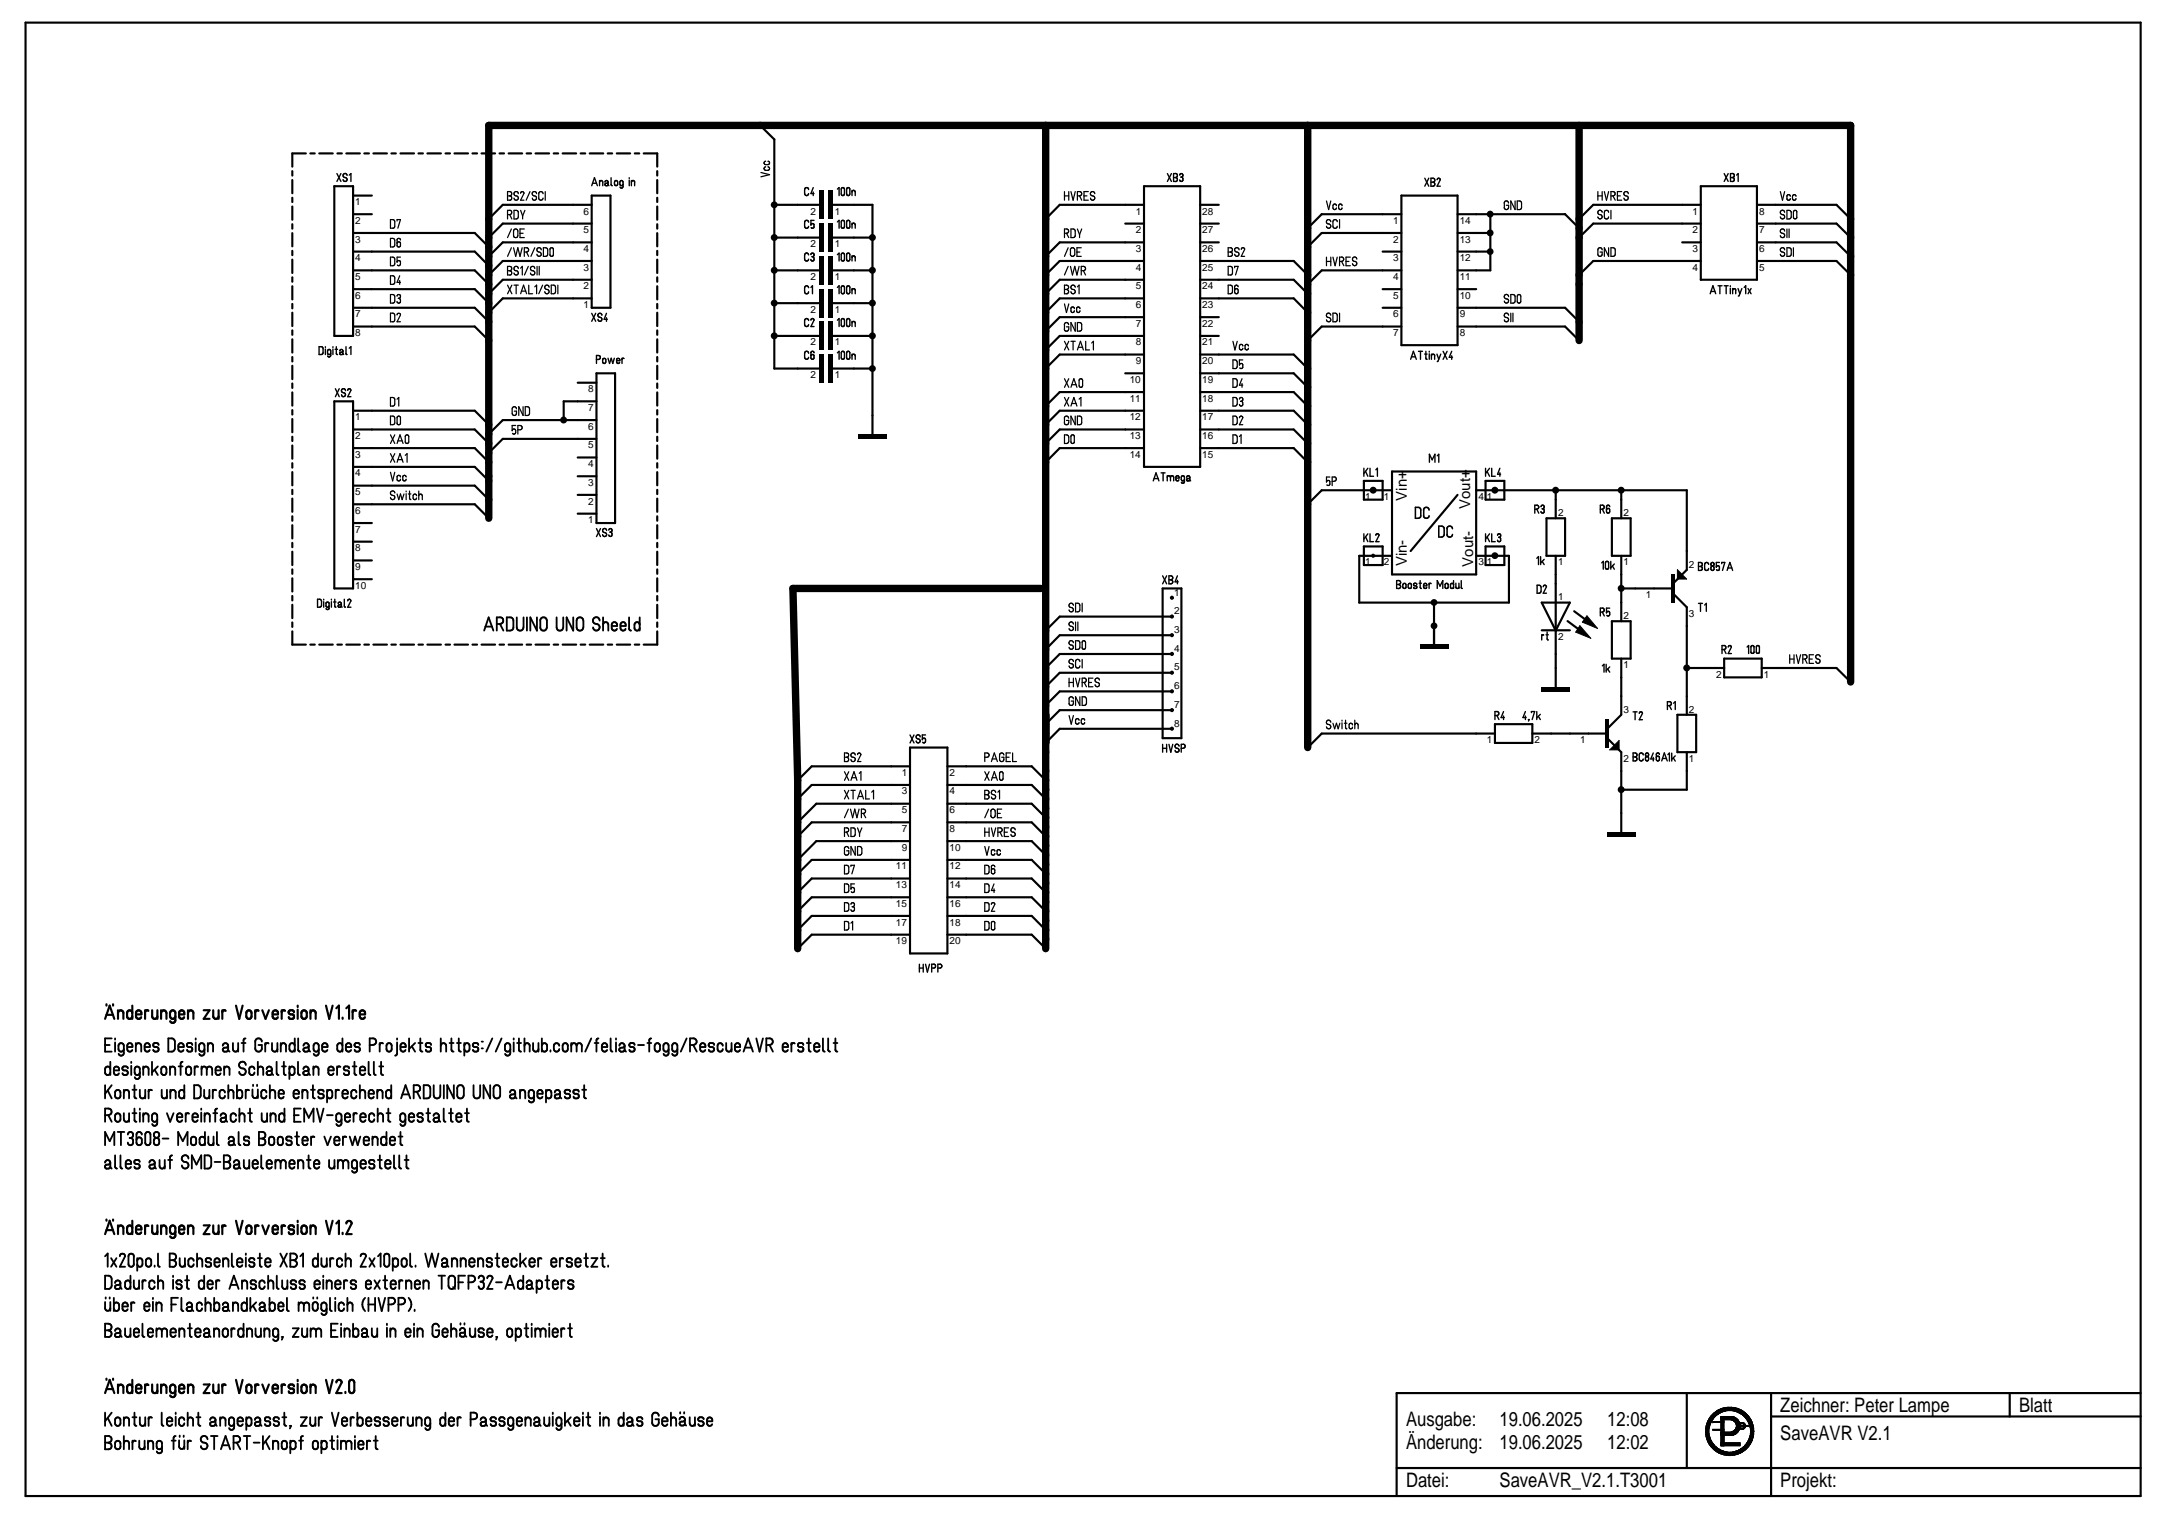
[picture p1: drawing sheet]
<svg xmlns="http://www.w3.org/2000/svg" width="297mm" height="210mm" viewBox="0 0 297 210" stroke-linecap="round" stroke-linejoin="round" font-family="sans-serif">
<defs><g id="words">
<g font-size="2.8">
<text x="193.4" y="196.1">Ausgabe:</text>
<text x="206.3" y="196.1">19.06.2025</text>
<text x="221.1" y="196.1">12:08</text>
<text x="244.9" y="194.2">Zeichner: Peter Lampe</text>
<text x="277.8" y="194.2">Blatt</text>
<text x="193.4" y="199.3">Änderung:</text>
<text x="206.3" y="199.3">19.06.2025</text>
<text x="221.1" y="199.3">12:02</text>
<text x="244.9" y="198.1">SaveAVR V2.1</text>
<text x="193.4" y="204.5">Datei:</text>
<text x="206.3" y="204.5">SaveAVR_V2.1.T3001</text>
<text x="244.9" y="204.5">Projekt:</text>
</g>
<g font-size="2.1">
<text x="193.6" y="68.9" transform="rotate(-90 193.6 68.9)">Vin+</text>
<text x="202.3" y="70" transform="rotate(-90 202.3 70)">Vout+</text>
<text x="193.6" y="77.9" transform="rotate(-90 193.6 77.9)">Vin-</text>
<text x="202.7" y="77.9" transform="rotate(-90 202.7 77.9)">Vout-</text>
</g>
<g font-size="1.4">
<text x="48.9" y="28.2">1</text>
<text x="80.3" y="29.5">6</text>
<text x="111.5" y="29.5">2</text>
<text x="114.9" y="29.5">1</text>
<text x="156.3" y="29.5">1</text>
<text x="165.4" y="29.5">28</text>
<text x="232.9" y="29.5">1</text>
<text x="242" y="29.5">8</text>
<text x="48.9" y="35.9">4</text>
<text x="48.9" y="33.4">3</text>
<text x="48.9" y="30.8">2</text>
<text x="80.3" y="32.1">5</text>
<text x="80.3" y="34.6">4</text>
<text x="111.5" y="34">2</text>
<text x="114.9" y="34">1</text>
<text x="156.3" y="34.6">3</text>
<text x="156.3" y="32.1">2</text>
<text x="165.4" y="32.1">27</text>
<text x="165.4" y="34.6">26</text>
<text x="191.7" y="35.9">3</text>
<text x="191.7" y="33.4">2</text>
<text x="191.7" y="30.8">1</text>
<text x="200.8" y="35.9">12</text>
<text x="200.8" y="33.4">13</text>
<text x="200.8" y="30.8">14</text>
<text x="232.9" y="34.6">3</text>
<text x="232.9" y="32.1">2</text>
<text x="242" y="32.1">7</text>
<text x="242" y="34.6">6</text>
<text x="48.9" y="41.1">6</text>
<text x="48.9" y="38.5">5</text>
<text x="80.3" y="37.2">3</text>
<text x="80.3" y="39.8">2</text>
<text x="111.5" y="38.5">2</text>
<text x="114.9" y="38.5">1</text>
<text x="156.3" y="39.8">5</text>
<text x="156.3" y="37.2">4</text>
<text x="165.4" y="37.2">25</text>
<text x="165.4" y="39.8">24</text>
<text x="191.7" y="41.1">5</text>
<text x="191.7" y="38.5">4</text>
<text x="200.8" y="41.1">10</text>
<text x="200.8" y="38.5">11</text>
<text x="232.9" y="37.2">4</text>
<text x="242" y="37.2">5</text>
<text x="48.9" y="46.2">8</text>
<text x="48.9" y="43.7">7</text>
<text x="80.3" y="42.4">1</text>
<text x="111.5" y="47.5">2</text>
<text x="111.5" y="43">2</text>
<text x="114.9" y="47.5">1</text>
<text x="114.9" y="43">1</text>
<text x="156.3" y="47.5">8</text>
<text x="156.3" y="44.9">7</text>
<text x="156.3" y="42.4">6</text>
<text x="165.4" y="47.5">21</text>
<text x="165.4" y="42.4">23</text>
<text x="165.4" y="44.9">22</text>
<text x="191.7" y="46.2">7</text>
<text x="191.7" y="43.7">6</text>
<text x="200.8" y="43.7">9</text>
<text x="200.8" y="46.2">8</text>
<text x="80.9" y="54">8</text>
<text x="111.5" y="52">2</text>
<text x="114.9" y="52">1</text>
<text x="155.4" y="52.7">10</text>
<text x="156.3" y="50.1">9</text>
<text x="165.4" y="50.1">20</text>
<text x="165.4" y="52.7">19</text>
<text x="48.9" y="57.8">1</text>
<text x="80.9" y="56.5">7</text>
<text x="80.9" y="59.1">6</text>
<text x="155.4" y="57.8">12</text>
<text x="155.4" y="55.2">11</text>
<text x="165.4" y="55.2">18</text>
<text x="165.4" y="57.8">17</text>
<text x="48.9" y="65.5">4</text>
<text x="48.9" y="63">3</text>
<text x="48.9" y="60.4">2</text>
<text x="80.9" y="61.7">5</text>
<text x="80.9" y="64.2">4</text>
<text x="155.4" y="60.4">13</text>
<text x="155.4" y="63">14</text>
<text x="165.4" y="63">15</text>
<text x="165.4" y="60.4">16</text>
<text x="48.9" y="70.7">6</text>
<text x="48.9" y="68.1">5</text>
<text x="80.9" y="66.8">3</text>
<text x="80.9" y="69.4">2</text>
<text x="80.9" y="72">1</text>
<text x="187.8" y="68.7">1</text>
<text x="190.4" y="68.7">1</text>
<text x="203.4" y="68.7">4</text>
<text x="204.6" y="68.7">1</text>
<text x="214.4" y="71">2</text>
<text x="223.4" y="71">2</text>
<text x="48.9" y="75.8">8</text>
<text x="48.9" y="73.3">7</text>
<text x="187.8" y="77.8">1</text>
<text x="190.4" y="77.8">2</text>
<text x="203.4" y="77.8">3</text>
<text x="204.6" y="77.8">1</text>
<text x="214.4" y="77.8">1</text>
<text x="223.4" y="77.8">1</text>
<text x="48.9" y="81">10</text>
<text x="48.9" y="78.4">9</text>
<text x="161.5" y="81.9">1</text>
<text x="214.4" y="82.6">1</text>
<text x="226.4" y="82.3">1</text>
<text x="232.4" y="78.1">2</text>
<text x="161.5" y="89.7">4</text>
<text x="161.5" y="87.1">3</text>
<text x="161.5" y="84.5">2</text>
<text x="214.4" y="88.1">2</text>
<text x="223.4" y="85.2">2</text>
<text x="232.4" y="84.8">3</text>
<text x="161.5" y="94.8">6</text>
<text x="161.5" y="92.2">5</text>
<text x="223.4" y="91.9">1</text>
<text x="236.1" y="93.2">2</text>
<text x="242.7" y="93.2">1</text>
<text x="161.5" y="99.9">8</text>
<text x="161.5" y="97.4">7</text>
<text x="223.4" y="98">3</text>
<text x="232.4" y="98">2</text>
<text x="124.1" y="106.7">1</text>
<text x="130.6" y="106.7">2</text>
<text x="204.6" y="102.2">1</text>
<text x="211.1" y="102.2">2</text>
<text x="217.4" y="102.2">1</text>
<text x="223.4" y="104.8">2</text>
<text x="232.4" y="104.8">1</text>
<text x="124.1" y="111.9">5</text>
<text x="124.1" y="109.3">3</text>
<text x="130.6" y="109.3">4</text>
<text x="130.6" y="111.9">6</text>
<text x="123.3" y="119.6">11</text>
<text x="124.1" y="117">9</text>
<text x="124.1" y="114.4">7</text>
<text x="130.6" y="114.4">8</text>
<text x="130.6" y="117">10</text>
<text x="130.6" y="119.6">12</text>
<text x="123.3" y="124.7">15</text>
<text x="123.3" y="122.2">13</text>
<text x="130.6" y="122.2">14</text>
<text x="130.6" y="124.7">16</text>
<text x="123.3" y="129.9">19</text>
<text x="123.3" y="127.3">17</text>
<text x="130.6" y="127.3">18</text>
<text x="130.6" y="129.9">20</text>
</g>
</g></defs>
<g fill="none" stroke="#000" stroke-width=".25">
<path d="M66.6 86.7l.6-1.8 .7 1.8M66.8 86.2h.9M68.3 85.8h.5M68.8 84.9h-.5v1.8M68.8 84.9a.46 .46 0 0 1 .4 .5 .46 .46 0 0 1-.4 .4M68.8 85.8l.5 .9M69.7 84.9h.5a.44 .44 0 0 1 .4 .5v.9a.44 .44 0 0 1-.4 .4h-.5zM71.1 84.9v1.4a.46 .46 0 0 0 .5 .4 .46 .46 0 0 0 .4-.4v-1.4M72.5 84.9v1.8M73.9 84.9v1.8l-.9-1.8v1.8M75.2 85.4a.46 .46 0 0 0-.4-.5 .46 .46 0 0 0-.5 .5v.9a.44 .44 0 0 0 .5 .4 .44 .44 0 0 0 .4-.4M75.2 85.4v.9"/>
<path d="M76.6 84.9v1.4a.46 .46 0 0 0 .4 .5 .46 .46 0 0 0 .5-.5v-1.4M78.9 84.9v1.8l-.9-1.8v1.8M80.2 85.4a.46 .46 0 0 0-.4-.5 .46 .46 0 0 0-.5 .5v.9a.46 .46 0 0 0 .5 .4 .46 .46 0 0 0 .4-.4M80.3 85.4v.9M82.5 85.4a.47 .47 0 0 0-.5-.5 .47 .47 0 0 0-.4 .5 .47 .47 0 0 0 .4 .4 .45 .45 0 0 1 .5 .5 .45 .45 0 0 1-.4 .4 .45 .45 0 0 1-.5-.4M83 85.9a.36 .36 0 0 1 .3-.3 .36 .36 0 0 1 .4 .3v.8M83 84.9v1.8M84.2 86.1h.7a.39 .39 0 0 0-.3-.5 .39 .39 0 0 0-.4 .3v.5a.37 .37 0 0 0 .3 .3 .37 .37 0 0 0 .4-.2M85.4 86.1h.7a.38 .38 0 0 0-.3-.5 .38 .38 0 0 0-.4 .3v.5a.36 .36 0 0 0 .3 .3 .36 .36 0 0 0 .4-.2M86.6 84.9v1.6l.2 .2M88 85.9a.36 .36 0 0 0-.3-.3 .36 .36 0 0 0-.4 .3v.5a.36 .36 0 0 0 .4 .3 .36 .36 0 0 0 .3-.3M88 84.9v1.8"/>
<path d="M14.5 149.3v1.8M14.5 157.5v-1.8l.6 1.3 .6-1.3v1.8M14.5 159.9a.36 .36 0 0 1 .3-.3 .36 .36 0 0 1 .4 .3M14.5 153.4h.4l.5 .9M14.5 143.7h.6M14.8 150l.6 1.1M14.9 153.4a.44 .44 0 0 0 .5-.5 .44 .44 0 0 0-.5-.4h-.4v1.8M15.2 147.1a.36 .36 0 0 0-.4-.4 .36 .36 0 0 0-.3 .4v.4a.36 .36 0 0 0 .3 .4 .36 .36 0 0 0 .4-.4M15.2 146.1v1.8M15.2 159.9v.6l.2 .2M15.2 159.9l-.1 .2-.4 .1M15.4 142.8h-.9v1.9h.9"/>
<path d="M15.4 149.3l-.9 1.2M15.7 147.2h.7a.38 .38 0 0 0-.3-.5 .38 .38 0 0 0-.4 .4v.4a.36 .36 0 0 0 .3 .4 .36 .36 0 0 0 .4-.3M15.8 142.8v.2M15.8 143.4v1.3M15.8 158.9v1.6l.3 .2M15.9 150.1l.2-.2 .4 .2 .1 .6a.37 .37 0 0 1-.4 .4 .37 .37 0 0 1-.4-.4zM15.9 153.3l.2-.2 .4 .2 .1 .6a.37 .37 0 0 1-.4 .4 .37 .37 0 0 1-.4-.4zM16.2 155.7h.9M16.6 158.9v1.6v.2h.2M16.6 155.7v1.8M17 144.3a.37 .37 0 0 1-.3 .4 .37 .37 0 0 1-.4-.4v-.5a.37 .37 0 0 1 .4-.3 .37 .37 0 0 1 .3 .3v1a.37 .37 0 0 1-.3 .4 .37 .37 0 0 1-.4-.3M17 153.1v.8a.36 .36 0 0 0 .4 .4 .36 .36 0 0 0 .4-.4"/>
<path d="M17 149.9v1.2M17 150.3a.36 .36 0 0 1 .4-.4 .36 .36 0 0 1 .4 .4v.8M17.5 144h.7a.38 .38 0 0 0-.2-.5 .38 .38 0 0 0-.5 .3v.5a.36 .36 0 0 0 .3 .4 .36 .36 0 0 0 .4-.3M17.6 147l-.2-.3h-.5l-.1 .2 .1 .2 .1 .1h.3a.34 .34 0 0 1 .3 .5 .34 .34 0 0 1-.5 .2l-.3-.3M17.6 156.1a.39 .39 0 0 1 .6-.3 .39 .39 0 0 1 0 .6l-.3 .1M17.8 153.1v1.2M17.8 156.5h.1M17.9 156.5a.49 .49 0 0 1 .4 .6 .49 .49 0 0 1-.5 .4l-.2-.3M18.1 146.1v.1M18.1 146.6v1.3M18.2 153.1h.6M18.2 149.9h.6"/>
<path d="M18.5 149.3v1.5l.1 .2 .2 .1M18.5 152.5v1.6l.1 .1 .2 .1M18.7 143.8a.37 .37 0 0 1 .4-.3 .37 .37 0 0 1 .3 .3v.9M18.7 143.5v1.2M19.2 159.8l-.2-.2h-.3l-.2 .1 .1 .3 .3 .1a.33 .33 0 0 1 .3 .4 .33 .33 0 0 1-.4 .2h-.2l-.1-.2M19.2 147.5a.36 .36 0 0 1-.3 .4 .36 .36 0 0 1-.4-.4v-.4a.36 .36 0 0 1 .4-.4 .36 .36 0 0 1 .3 .4v1a.36 .36 0 0 1-.3 .3 .36 .36 0 0 1-.4-.2M19.2 149.9v.8a.37 .37 0 0 0 .4 .4 .37 .37 0 0 0 .4-.4M19.2 152.5v.2M19.2 153v1.3M19.5 156.1a.37 .37 0 0 0-.4-.4 .37 .37 0 0 0-.3 .4v1.1a.37 .37 0 0 0 .3 .3 .37 .37 0 0 0 .4-.3v-.4a.37 .37 0 0 0-.4-.4 .37 .37 0 0 0-.3 .4M19.7 153.5a.37 .37 0 0 1 .4-.4 .37 .37 0 0 1 .3 .4v.8M19.7 147.1a.37 .37 0 0 1 .4-.4 .37 .37 0 0 1 .3 .4v.8"/>
<path d="M19.7 146.7v1.2M19.7 153.1v1.2M19.9 144h.7a.38 .38 0 0 0-.2-.5 .38 .38 0 0 0-.5 .3v.5a.36 .36 0 0 0 .3 .4 .36 .36 0 0 0 .4-.3M20 149.9v1.2M20.2 155.7h.2l.3 .2v1.3a.36 .36 0 0 1-.4 .3 .36 .36 0 0 1-.3-.3v-1.1zM20.4 149.9v1.2M20.6 159.9a.37 .37 0 0 1 .3-.3 .37 .37 0 0 1 .4 .3M20.9 150l-.3-.1-.2 .2M20.9 146.1v1.8M21.3 156.7l.2-.2a.48 .48 0 0 1 .4 .6 .48 .48 0 0 1-.5 .4 .64 .64 0 0 1-.1-.8zM21.3 147.2l.4 .7M21.3 159.9l-.1 .2-.4 .1"/>
<path d="M21.3 159.9v.6l.2 .2M21.6 153.9a.36 .36 0 0 1-.3 .4 .36 .36 0 0 1-.4-.4v-.4a.36 .36 0 0 1 .4-.4 .36 .36 0 0 1 .3 .4v1a.36 .36 0 0 1-.3 .4 .36 .36 0 0 1-.4-.3M21.7 146.7l-.8 .8M21.8 143.7l-.2-.2h-.4l-.1 .4 .2 .1h.2a.36 .36 0 0 1 .3 .6 .36 .36 0 0 1-.6 0l-.1-.2M21.9 159.6v.8a.36 .36 0 0 0 .4 .3 .36 .36 0 0 0 .4-.3M22.2 149.9v.8a.36 .36 0 0 0 .4 .4 .36 .36 0 0 0 .4-.4M22.3 146.8l.2-.1 .3 .1 .1 .7a.36 .36 0 0 1-.4 .4 .36 .36 0 0 1-.3-.4zM22.4 156.6h.8M22.7 159.6v1.1M23 149.9v1.2M23 153.1l.4 1.2 .5-1.2M23.1 159.6h.6"/>
<path d="M23.2 142.8h.4a.47 .47 0 0 1 .5 .5v.9a.47 .47 0 0 1-.5 .5h-.4zM23.4 147.1a.36 .36 0 0 1 .3-.4 .36 .36 0 0 1 .4 .4v.8M23.4 146.7v1.2M23.4 150.3a.37 .37 0 0 1 .4-.4 .37 .37 0 0 1 .4 .4v.8M23.4 149.9v1.2M23.7 158.9l-.2 .1-.1 .2v1.5M24.4 153.7h.7a.38 .38 0 0 0-.3-.6 .38 .38 0 0 0-.4 .4v.4a.36 .36 0 0 0 .3 .4 .36 .36 0 0 0 .4-.2M24.5 157.5v-1.8l.6 1.3 .7-1.3v1.8M24.5 144h.8a.39 .39 0 0 0-.3-.5 .39 .39 0 0 0-.5 .3v.5a.37 .37 0 0 0 .3 .4 .37 .37 0 0 0 .5-.3M24.6 146.7h.5M25.1 146.1h-.2l-.1 .2v1.6M25.4 150.3a.36 .36 0 0 0-.4-.4 .36 .36 0 0 0-.4 .4v.4a.36 .36 0 0 0 .4 .4 .36 .36 0 0 0 .4-.4"/>
<path d="M25.4 149.3v1.8M25.5 153.1v1.2M25.7 146.8l.2-.1 .3 .1 .1 .7a.36 .36 0 0 1-.3 .4 .36 .36 0 0 1-.4-.4zM25.9 159.4a.47 .47 0 0 0-.7-.4 .47 .47 0 0 0 .1 .8l.3 .1a.46 .46 0 0 1 .1 .8 .46 .46 0 0 1-.7-.4M26 153.2l-.2-.1-.3 .3M26.4 156.4h.3l.2 .1 .1 .7a.36 .36 0 0 1-.4 .3 .36 .36 0 0 1-.3-.3v-.6zM26.5 143.7l-.2-.2h-.4l-.2 .1 .1 .4h.4a.33 .33 0 0 1 .2 .4 .33 .33 0 0 1-.4 .3l-.2-.1-.1-.2M26.5 153.7h.7a.39 .39 0 0 0-.3-.6 .39 .39 0 0 0-.4 .4v.4a.37 .37 0 0 0 .3 .4 .37 .37 0 0 0 .4-.2M26.7 149.3h.5a.47 .47 0 0 1 .4 .4v.9a.47 .47 0 0 1-.4 .5h-.5zM26.8 146.7v1.2M26.9 142.8v.2M26.9 143.4v1.3"/>
<path d="M27.3 146.7h-.3l-.2 .3M27.7 152.5v.2M27.7 153v1.3M27.7 147.1a.36 .36 0 0 1 .4-.4 .36 .36 0 0 1 .3 .4M27.7 146.7v1.2M28.1 149.9v.8a.36 .36 0 0 0 .3 .4 .36 .36 0 0 0 .4-.4M28.1 144.3a.37 .37 0 0 1-.3 .4 .37 .37 0 0 1-.4-.4v-.5a.37 .37 0 0 1 .4-.3 .37 .37 0 0 1 .3 .3v1a.37 .37 0 0 1-.3 .4 .37 .37 0 0 1-.4-.3M28.2 158.9h.4a.47 .47 0 0 1 .5 .5v.9a.47 .47 0 0 1-.5 .4h-.4zM28.2 153.1v1.2M28.2 153.5a.36 .36 0 0 1 .3-.4 .36 .36 0 0 1 .4 .4v.8M28.2 156.7a.37 .37 0 0 0-.4-.3 .37 .37 0 0 0-.3 .3v.5a.37 .37 0 0 0 .3 .3 .37 .37 0 0 0 .4-.3M28.2 155.7v1.8"/>
<path d="M28.4 147.1a.37 .37 0 0 1 .4-.4 .37 .37 0 0 1 .4 .4v.8M28.4 147.1v.8M28.6 143.8a.36 .36 0 0 1 .4-.3 .36 .36 0 0 1 .3 .3v.9M28.6 143.5v1.2M28.7 156.3v.9a.36 .36 0 0 0 .3 .3 .36 .36 0 0 0 .4-.3M28.8 149.9v1.2M29.3 149.9v1.2M29.3 153.1h.6M29.4 156.3v1.2M29.5 159.8h.8M29.7 147.2h.7a.38 .38 0 0 0-.3-.5 .38 .38 0 0 0-.4 .4v.4a.36 .36 0 0 0 .2 .4 .36 .36 0 0 0 .5-.3M29.7 150l-.2-.1-.2 .3"/>
<path d="M29.8 155.7v1.6l.3 .2M29.9 152.5h-.2l-.1 .2v1.6M30.4 153.5a.37 .37 0 0 1 .3-.4 .37 .37 0 0 1 .4 .4M30.6 153.8a.28 .28 0 0 0-.3 .3 .28 .28 0 0 0 .3 .2M30.6 143.8a.37 .37 0 0 1 .4-.3 .37 .37 0 0 1 .4 .3M30.8 159.8h.4a.47 .47 0 0 1 .5 .5 .47 .47 0 0 1-.5 .5M30.8 147.1a.37 .37 0 0 1 .4-.4 .37 .37 0 0 1 .4 .4v.8M30.8 146.7v1.2M30.9 150.3a.37 .37 0 0 0-.3-.4 .37 .37 0 0 0-.4 .4v.4a.37 .37 0 0 0 .4 .4 .37 .37 0 0 0 .3-.4M31.1 154.1l-.1 .1-.4 .1M31.1 153.5l-.1 .2-.4 .1M31.1 153.5v.6l.2 .2"/>
<path d="M31.2 159.8a.44 .44 0 0 0 .5-.4 .44 .44 0 0 0-.5-.5h-.4v1.8h.4M31.4 143.8l-.1 .2-.5 .1-.2 .2a.38 .38 0 0 0 .4 .4 .38 .38 0 0 0 .4-.3M31.4 143.8v.7l.2 .2M31.4 150.3a.36 .36 0 0 1 .4-.4 .36 .36 0 0 1 .3 .4v.8M31.4 149.3v1.8M31.5 156.7a.36 .36 0 0 1 .3-.3 .36 .36 0 0 1 .4 .3M32 143.5v.8a.36 .36 0 0 0 .4 .4 .36 .36 0 0 0 .4-.4M32.2 156.7l-.1 .2-.5 .1a.29 .29 0 0 0-.1 .3 .29 .29 0 0 0 .2 .2h.4l.1-.2M32.2 159.9a.37 .37 0 0 1 .3-.3 .37 .37 0 0 1 .4 .3M32.2 156.7v.6l.2 .2M32.5 153.5a.37 .37 0 0 0-.4-.4 .37 .37 0 0 0-.4 .4v.4a.37 .37 0 0 0 .4 .4 .37 .37 0 0 0 .4-.4M32.6 149.3v1.8"/>
<path d="M32.6 150.3a.37 .37 0 0 1 .4-.4 .37 .37 0 0 1 .3 .4v.4a.37 .37 0 0 1-.3 .4 .37 .37 0 0 1-.4-.4M32.8 143.5v1.2M32.8 155.7v1.6l.3 .2M32.9 159.9l-.1 .2-.4 .1M32.9 159.9v.6l.2 .2M32.9 153.5a.36 .36 0 0 1 .4-.4 .36 .36 0 0 1 .4 .4v.8M32.9 152.5v1.8M33.2 143.5h.6M33.5 159.6v.8a.37 .37 0 0 0 .4 .3 .37 .37 0 0 0 .4-.3M33.8 142.8l-.2 .1-.1 .2v1.6M33.8 149.9v1.2M33.8 146.5a.47 .47 0 0 0-.7-.4 .47 .47 0 0 0 .1 .8l.3 .1a.46 .46 0 0 1 .1 .8 .46 .46 0 0 1-.7-.4"/>
<path d="M34.1 153.1h.6M34.3 150l-.3-.1-.2 .3M34.3 156.6l-.2-.2-.4-.1-.1 .2v.3l.4 .1a.33 .33 0 0 1 .3 .4 .33 .33 0 0 1-.5 .2l-.3-.2M34.3 159.6v1.1M34.4 152.5v1.6l.1 .1 .2 .1M34.7 149.9v.8a.37 .37 0 0 0 .4 .4 .37 .37 0 0 0 .4-.4M34.8 149.2v.2M35 147.1a.36 .36 0 0 0-.4-.4 .36 .36 0 0 0-.3 .4v.4a.36 .36 0 0 0 .3 .4 .36 .36 0 0 0 .4-.4M35.4 149.2v.2M35.5 146.1v1.8M35.5 149.9v1.1M35.5 147.1a.37 .37 0 0 1 .3-.4 .37 .37 0 0 1 .4 .4v.8"/>
<path d="M35.6 156.6h.5M35.9 158.9v1.6l.3 .2M36 153.1v.8a.37 .37 0 0 0 .4 .4 .37 .37 0 0 0 .3-.4M36 143.3a.46 .46 0 0 0-.4-.5 .46 .46 0 0 0-.5 .5v.9a.46 .46 0 0 0 .5 .5 .46 .46 0 0 0 .4-.5v-.5h-.4M36.1 155.7a.46 .46 0 0 1 .4 .4 .46 .46 0 0 1-.4 .5M36.1 155.7h-.5v1.8h.5a.47 .47 0 0 0 .4-.4 .47 .47 0 0 0-.4-.5M36.5 143.5v1.2M36.7 150.3a.36 .36 0 0 0-.4-.4 .36 .36 0 0 0-.4 .4v.4a.36 .36 0 0 0 .4 .4 .36 .36 0 0 0 .4-.4M36.7 147.1a.36 .36 0 0 1 .3-.4 .36 .36 0 0 1 .4 .4M36.7 153.1v1.2M36.9 147.3a.28 .28 0 0 0-.2 .3 .28 .28 0 0 0 .2 .3M37 143.5h-.3l-.2 .2"/>
<path d="M37.1 156.5l.2-.1 .4 .1v.7a.37 .37 0 0 1-.3 .3 .37 .37 0 0 1-.4-.3zM37.1 150.3a.37 .37 0 0 1 .4-.4 .37 .37 0 0 1 .4 .4v.8M37.1 149.3v1.8M37.2 153.5a.36 .36 0 0 1 .4-.4 .36 .36 0 0 1 .3 .4v.8M37.2 153.1v1.2M37.4 147.1v.6l.2 .2M37.4 147.6l-.1 .2-.4 .1M37.4 147.1l-.1 .2h-.4M37.4 143.5v.8a.37 .37 0 0 0 .4 .4 .37 .37 0 0 0 .4-.4M37.9 159.9a.36 .36 0 0 1 .3-.3 .36 .36 0 0 1 .4 .3M37.9 159.6v1.1M38.1 146.1v1.5l.2 .3"/>
<path d="M38.2 143.5v1.2M38.3 150.5h.8a.38 .38 0 0 0-.3-.6 .38 .38 0 0 0-.5 .4v.4a.36 .36 0 0 0 .3 .4 .36 .36 0 0 0 .4-.2M38.4 156.4h.2l.2 .1 .1 .7a.36 .36 0 0 1-.3 .3 .36 .36 0 0 1-.4-.3v-.6zM38.6 159.9a.36 .36 0 0 1 .4-.3 .36 .36 0 0 1 .3 .3v.8M38.6 159.9v.8M38.6 143.8a.36 .36 0 0 1 .4-.3 .36 .36 0 0 1 .3 .3v.9M38.6 143.5v1.2M38.8 146.7h.5M39.1 146.1v1.5v.2l.2 .1M39.1 153.5a.37 .37 0 0 0-.3-.4 .37 .37 0 0 0-.4 .4v.4a.37 .37 0 0 0 .4 .4 .37 .37 0 0 0 .3-.4M39.1 152.5v1.8M39.8 147.1a.36 .36 0 0 1 .4-.4 .36 .36 0 0 1 .3 .4v.4a.36 .36 0 0 1-.3 .4 .36 .36 0 0 1-.4-.4"/>
<path d="M39.8 146.7v1.7M40.1 156.6l-.1-.2h-.5l-.1 .4 .2 .1h.2a.35 .35 0 0 1 .3 .5 .35 .35 0 0 1-.5 .1l-.2-.2M40.4 150.5h.7a.39 .39 0 0 0-.2-.6 .39 .39 0 0 0-.5 .4v.4a.37 .37 0 0 0 .3 .4 .37 .37 0 0 0 .4-.2M40.5 153.4h.6M40.6 143.8a.37 .37 0 0 0-.4-.3 .37 .37 0 0 0-.4 .3v.5a.37 .37 0 0 0 .4 .4 .37 .37 0 0 0 .4-.4M40.6 142.8v1.9M40.6 156.3h.5M40.9 155.7v1.6v.2h.2M41 146.1v1.5l.3 .3M41 159.9a.37 .37 0 0 1 .4-.3 .37 .37 0 0 1 .3 .3v.8M41 159.6v1.1M41 142.8v1.6l.3 .3"/>
<path d="M41.4 152.5h-.9v1.8h.9M41.6 150.3a.36 .36 0 0 1 .4-.4 .36 .36 0 0 1 .3 .4v.8M41.6 149.9v1.2M41.6 156.9h.7a.38 .38 0 0 0-.2-.5 .38 .38 0 0 0-.5 .3v.5a.36 .36 0 0 0 .3 .3 .36 .36 0 0 0 .4-.2M41.7 147.1a.36 .36 0 0 1 .4-.4 .36 .36 0 0 1 .4 .4M41.7 143.8a.37 .37 0 0 1 .4-.3 .37 .37 0 0 1 .4 .3M41.8 154.3v-1.8l.7 1.3 .6-1.3v1.8M42 147.3a.28 .28 0 0 0-.3 .3 .28 .28 0 0 0 .3 .3M42.2 159.6h.5M42.5 147.1v.6l.2 .2M42.5 158.9v1.6v.2h.2M42.5 147.6l-.1 .2-.4 .1"/>
<path d="M42.5 147.1l-.1 .2h-.4M42.5 143.8l-.1 .2-.5 .1a.28 .28 0 0 0-.2 .3 .28 .28 0 0 0 .3 .3l.4-.1 .1-.2M42.5 143.8v.7l.2 .2M42.8 149.9h.5M42.8 156.3v1.2M43.1 149.3v1.5v.2l.2 .1M43.1 147.1a.36 .36 0 0 1 .4-.4 .36 .36 0 0 1 .3 .4v.8M43.1 146.7v1.2M43.3 156.4l-.3-.1-.2 .3M43.6 152.5l.4 1.8 .5-1.8M43.9 144.3a.36 .36 0 0 1-.4 .4 .36 .36 0 0 1-.4-.4v-.5a.36 .36 0 0 1 .4-.3 .36 .36 0 0 1 .4 .3v1a.36 .36 0 0 1-.3 .4 .36 .36 0 0 1-.4-.3M44.3 144h.8a.39 .39 0 0 0-.3-.5 .39 .39 0 0 0-.5 .3v.5a.37 .37 0 0 0 .3 .4 .37 .37 0 0 0 .4-.3"/>
<path d="M44.5 150.2l-.2-.3-.4 .1-.1 .3 .2 .2h.2a.35 .35 0 0 1 .3 .4 .35 .35 0 0 1-.5 .2l-.2-.3M44.6 156.3l.5 1.2 .4-1.2M45 153.4h.8M45 150.3a.36 .36 0 0 1 .4-.4 .36 .36 0 0 1 .3 .4v.4a.36 .36 0 0 1-.3 .4 .36 .36 0 0 1-.4-.4M45 149.9v1.7M45.2 147.2h.7a.39 .39 0 0 0-.3-.5 .39 .39 0 0 0-.4 .4v.4a.37 .37 0 0 0 .3 .4 .37 .37 0 0 0 .4-.3M45.3 159.6v.8a.37 .37 0 0 0 .3 .3 .37 .37 0 0 0 .4-.3M46 156.9h.7a.38 .38 0 0 0-.2-.5 .38 .38 0 0 0-.5 .3v.5a.36 .36 0 0 0 .3 .3 .36 .36 0 0 0 .4-.2M46 159.6v1.1M46.2 149.9v1.2M46.4 146.7v1.2M46.5 159.9a.36 .36 0 0 1 .3-.3 .36 .36 0 0 1 .4 .3"/>
<path d="M46.5 159.6v1.1M46.7 150l-.3-.1-.2 .3M46.8 146.7h-.2l-.2 .3M47 153.9a.37 .37 0 0 1-.4 .4 .37 .37 0 0 1-.4-.4v-.4a.37 .37 0 0 1 .4-.4 .37 .37 0 0 1 .4 .4v1a.37 .37 0 0 1-.3 .4 .37 .37 0 0 1-.4-.3M47.1 143.8a.36 .36 0 0 0-.3-.3 .36 .36 0 0 0-.4 .3v.5a.36 .36 0 0 0 .4 .4 .36 .36 0 0 0 .3-.4M47.1 150.5h.8a.39 .39 0 0 0-.3-.6 .39 .39 0 0 0-.5 .4v.4a.37 .37 0 0 0 .3 .4 .37 .37 0 0 0 .4-.2M47.1 142.8v1.9M47.2 156.3v1.2M47.2 159.9a.37 .37 0 0 1 .4-.3 .37 .37 0 0 1 .3 .3v.8M47.2 159.9v.8M47.5 153.7h.7a.38 .38 0 0 0-.3-.6 .38 .38 0 0 0-.4 .4v.4a.36 .36 0 0 0 .3 .4 .36 .36 0 0 0 .4-.2M47.6 144h.7a.39 .39 0 0 0-.2-.5 .39 .39 0 0 0-.5 .3v.5a.37 .37 0 0 0 .3 .4 .37 .37 0 0 0 .4-.3"/>
<path d="M47.6 156.4l-.2-.1-.2 .3M48 147a.23 .23 0 0 0-.2-.3h-.3l-.2 .2 .2 .3h.3a.33 .33 0 0 1 .2 .5 .33 .33 0 0 1-.4 .2l-.3-.3M48.1 156.3l.4 1.2 .4-1.2 .3 1.2 .4-1.2M48.5 146.7h.5M48.6 153.1v1.2M48.8 146.1v1.5l.1 .2 .1 .1M49 150.3a.36 .36 0 0 0-.3-.4 .36 .36 0 0 0-.4 .4v.4a.36 .36 0 0 0 .4 .4 .36 .36 0 0 0 .3-.4M49.1 153.2l-.2-.1-.3 .3M49.5 150.3a.37 .37 0 0 1 .4-.4 .37 .37 0 0 1 .3 .4v.8M49.5 143.7l-.2-.2h-.4l-.1 .2v.2l.2 .1h.2a.33 .33 0 0 1 .3 .4 .33 .33 0 0 1-.5 .3l-.2-.3M49.5 147.2h.7a.39 .39 0 0 0-.2-.5 .39 .39 0 0 0-.5 .4v.4a.37 .37 0 0 0 .3 .4 .37 .37 0 0 0 .4-.3M49.5 149.3v1.8"/>
<path d="M49.6 153.7h.7a.39 .39 0 0 0-.3-.6 .39 .39 0 0 0-.4 .4v.4a.37 .37 0 0 0 .3 .4 .37 .37 0 0 0 .4-.2M50 156.9h.8a.39 .39 0 0 0-.3-.5 .39 .39 0 0 0-.5 .3v.5a.37 .37 0 0 0 .3 .3 .37 .37 0 0 0 .5-.2M50.7 150.5h.7a.38 .38 0 0 0-.2-.6 .38 .38 0 0 0-.5 .4v.4a.36 .36 0 0 0 .3 .4 .36 .36 0 0 0 .4-.2M50.7 146.1v1.5l.3 .3M51.2 156.7a.36 .36 0 0 1 .4-.3 .36 .36 0 0 1 .4 .3v.8M51.2 156.3v1.2M51.3 142.8h-.4v1.9M51.3 142.8a.47 .47 0 0 1 .5 .5 .47 .47 0 0 1-.5 .4h-.4M51.4 146.1v1.5l.3 .3M51.5 153.5a.36 .36 0 0 0-.4-.4 .36 .36 0 0 0-.3 .4v.4a.36 .36 0 0 0 .3 .4 .36 .36 0 0 0 .4-.4M51.5 159.8l-.1-.2h-.4l-.2 .1v.2l.1 .1 .3 .1a.33 .33 0 0 1 .3 .4 .33 .33 0 0 1-.4 .2h-.2l-.1-.2M51.9 150.3a.37 .37 0 0 1 .4-.4 .37 .37 0 0 1 .3 .4v.8"/>
<path d="M51.9 149.9v1.2M52 153.5a.37 .37 0 0 1 .3-.4 .37 .37 0 0 1 .4 .4v.8M52 152.5v1.8M52 159.6h.5M52.2 146.7h.5M52.2 143.5v1.2M52.3 158.9v1.6v.2h.2M52.4 146.1v1.5l.1 .2 .2 .1M52.7 143.5h-.2l-.3 .2M53.2 156.7a.37 .37 0 0 0-.4-.3 .37 .37 0 0 0-.4 .3v.5a.37 .37 0 0 0 .4 .3 .37 .37 0 0 0 .4-.3M53.2 155.7v1.8M53.2 153.1h.5"/>
<path d="M53.3 143.5h.3l.2 .1 .1 .7a.36 .36 0 0 1-.4 .4 .36 .36 0 0 1-.3-.4v-.6zM53.4 152.5v1.6l.1 .1 .2 .1M53.6 156.9h.8a.38 .38 0 0 0-.3-.5 .38 .38 0 0 0-.5 .3v.5a.36 .36 0 0 0 .3 .3 .36 .36 0 0 0 .4-.2M53.8 150.3a.36 .36 0 0 0-.3-.4 .36 .36 0 0 0-.4 .4v.4a.36 .36 0 0 0 .4 .4 .36 .36 0 0 0 .3-.4M53.8 149.3v1.8M54.2 158.9v1.6l.1 .2h.2M54.6 143.4v1.5l-.1 .2-.1 .1M54.6 142.8v.2M54.8 156.3h.6M54.9 158.9v1.6l.3 .2M55.1 144h.7a.38 .38 0 0 0-.2-.5 .38 .38 0 0 0-.5 .3v.5a.36 .36 0 0 0 .3 .4 .36 .36 0 0 0 .4-.3M55.1 155.7v1.6l.1 .2h.2"/>
<path d="M55.2 151.1l.6-1.8 .7 1.8M55.4 150.5h.9M55.7 159.6h.5M55.8 153.9a.36 .36 0 0 1-.4 .4 .36 .36 0 0 1-.3-.4v-.4a.36 .36 0 0 1 .3-.4 .36 .36 0 0 1 .4 .4v1a.36 .36 0 0 1-.3 .4 .36 .36 0 0 1-.4-.3M55.9 158.9v1.6l.1 .2h.2M56.2 153.7h.8a.39 .39 0 0 0-.3-.6 .39 .39 0 0 0-.5 .4v.4a.37 .37 0 0 0 .3 .4 .37 .37 0 0 0 .5-.2M56.3 142.8v1.9M56.7 143.9l.4 .8M56.9 150.2h.5M57.1 143.5l-.8 .8M57.4 149.3h-.5v1.8M57.4 149.2a.46 .46 0 0 1 .4 .5 .46 .46 0 0 1-.4 .5"/>
<path d="M57.4 150.2l.4 .9M57.6 143.5h.5M57.8 142.8v1.6l.1 .2 .2 .1M58.2 153.4a.23 .23 0 0 0-.3-.3h-.3l-.2 .3 .2 .3h.3a.33 .33 0 0 1 .3 .4 .33 .33 0 0 1-.5 .2l-.3-.2M58.3 149.3h.4a.44 .44 0 0 1 .5 .4v.9a.44 .44 0 0 1-.5 .5h-.4zM58.7 153.1h.5M58.9 152.5v1.6l.1 .1 .2 .1M59.3 143.7l-.2-.2h-.3l-.2 .1 .1 .4h.3a.33 .33 0 0 1 .3 .4 .33 .33 0 0 1-.5 .3l-.1-.1-.1-.2M59.6 153.5a.37 .37 0 0 1 .4-.4 .37 .37 0 0 1 .4 .4M59.7 149.3v1.3a.46 .46 0 0 0 .4 .5 .46 .46 0 0 0 .5-.5v-1.3M59.9 153.8l-.3 .2 .2 .3h.1M60.4 153.5v.6l.2 .2"/>
<path d="M60.4 154.1l-.1 .1-.4 .1M60.4 153.5l-.1 .2-.4 .1M60.6 143.8a.37 .37 0 0 1 .4-.3 .37 .37 0 0 1 .4 .3v.9M60.6 142.8v1.9M61 152.5v1.6l.1 .1 .2 .1M61.1 149.3v1.8M61.8 153.1h.5M61.8 143.5h.6M62 152.5v1.6l.1 .1 .2 .1M62.1 142.8v1.6l.1 .2 .2 .1M62.4 149.3v1.8l-.9-1.8v1.8M62.8 153.7h.7a.38 .38 0 0 0-.3-.6 .38 .38 0 0 0-.4 .4v.4a.36 .36 0 0 0 .3 .4 .36 .36 0 0 0 .4-.2"/>
<path d="M62.9 143.5h.5M62.9 149.7a.47 .47 0 0 1 .5-.4 .47 .47 0 0 1 .4 .4v.9a.46 .46 0 0 1-.5 .5 .46 .46 0 0 1-.4-.5M62.9 149.7v.9M63.1 142.8v1.6l.1 .2 .2 .1M63.9 143.8a.36 .36 0 0 1 .3-.3 .36 .36 0 0 1 .4 .3v.5a.36 .36 0 0 1-.4 .4 .36 .36 0 0 1-.3-.4M63.9 143.5v1.7M64 153.1h.5M64.2 152.5v1.6l.1 .1 .2 .1M65.2 149.3v1.3a.46 .46 0 0 0 .4 .5 .46 .46 0 0 0 .5-.5v-1.3M65.8 143.7l-.2-.2h-.4l-.2 .2 .1 .2 .1 .1h.3a.36 .36 0 0 1 .2 .6 .36 .36 0 0 1-.5 0l-.1-.2M66.3 143.3h.1M66.3 144.2h.1"/>
<path d="M67.4 149.3v1.8l-.9-1.8v1.8M67.7 142.8l-.8 1.9M68 149.4l.3-.1a.44 .44 0 0 1 .5 .4v.9a.46 .46 0 0 1-.4 .5 .46 .46 0 0 1-.5-.5v-.9zM69 142.8l-.8 1.9M70.2 150.3a.36 .36 0 0 1 .3-.4 .36 .36 0 0 1 .4 .4M70.2 144.3a.37 .37 0 0 1-.4 .4 .37 .37 0 0 1-.3-.4v-.5a.37 .37 0 0 1 .3-.3 .37 .37 0 0 1 .4 .3v1a.37 .37 0 0 1-.3 .4 .37 .37 0 0 1-.4-.3M70.7 142.8v.2M70.7 143.4v1.3M70.9 150.3l-.2 .2-.4 .1a.28 .28 0 0 0-.2 .3 .28 .28 0 0 0 .3 .2l.4-.1 .1-.2M70.9 150.3v.6l.2 .2M71.1 143.5h.6M71.4 142.8v1.6l.1 .2 .2 .1"/>
<path d="M71.5 150.3a.36 .36 0 0 1 .4-.4 .36 .36 0 0 1 .4 .4v.8M71.5 149.9v1.2M72.2 143.8a.36 .36 0 0 1 .3-.3 .36 .36 0 0 1 .4 .3v.9M72.2 142.8v1.9M73.3 143.5v.8a.37 .37 0 0 0 .4 .4 .37 .37 0 0 0 .4-.4M73.5 150.7a.37 .37 0 0 1-.4 .4 .37 .37 0 0 1-.4-.4v-.4a.37 .37 0 0 1 .4-.4 .37 .37 0 0 1 .4 .4v1a.37 .37 0 0 1-.3 .3 .37 .37 0 0 1-.5-.2M73.9 150.5h.8a.38 .38 0 0 0-.3-.6 .38 .38 0 0 0-.5 .4v.4a.36 .36 0 0 0 .3 .4 .36 .36 0 0 0 .4-.2M74.1 143.5v1.2M74.5 143.8a.36 .36 0 0 1 .4-.3 .36 .36 0 0 1 .4 .3v.5a.36 .36 0 0 1-.4 .4 .36 .36 0 0 1-.4-.4M74.5 142.8v1.9M75.1 150.3a.37 .37 0 0 1 .4-.4 .37 .37 0 0 1 .4 .4v.4a.37 .37 0 0 1-.4 .4 .37 .37 0 0 1-.4-.4M75.1 149.9v1.7"/>
<path d="M75.7 144.5v.2M76.3 150.3a.36 .36 0 0 1 .4-.4 .36 .36 0 0 1 .3 .4M76.9 143.8a.37 .37 0 0 0-.3-.3 .37 .37 0 0 0-.4 .3v.5a.37 .37 0 0 0 .4 .4 .37 .37 0 0 0 .3-.4M77 150.3l-.1 .2-.4 .1a.27 .27 0 0 0-.2 .3 .27 .27 0 0 0 .3 .2l.4-.1v-.2M77 150.3v.6l.2 .2M77.6 143.5h.2l.2 .1 .1 .7a.36 .36 0 0 1-.3 .4 .36 .36 0 0 1-.4-.4v-.6zM78.4 150.2l-.1-.3-.5 .1-.1 .1v.2l.2 .2h.2a.36 .36 0 0 1 .2 .6 .36 .36 0 0 1-.6-.3M78.6 143.8a.37 .37 0 0 1 .4-.3 .37 .37 0 0 1 .3 .3M78.6 143.5v1.2M79.3 143.8a.36 .36 0 0 1 .4-.3 .36 .36 0 0 1 .4 .3v.9M79.3 143.8v.9M79.6 150.2l-.1-.3h-.4l-.2 .1 .1 .4 .4 .1a.33 .33 0 0 1 .2 .4 .33 .33 0 0 1-.4 .2l-.2-.1-.1-.2"/>
<path d="M80.1 149.9h.5M80.4 149.3v1.5l.1 .2 .1 .1M81.3 142.8l-.8 1.9M81.8 143.5h.5M82.3 142.8l-.2 .1v.2v1.6M82.8 144h.7a.39 .39 0 0 0-.2-.5 .39 .39 0 0 0-.5 .3v.5a.37 .37 0 0 0 .3 .4 .37 .37 0 0 0 .4-.3M84 142.8v1.6l.3 .3M84.8 142.8v.2M84.8 143.4v1.3M85.2 143.8a.36 .36 0 0 1 .4-.3 .36 .36 0 0 1 .3 .3M85.9 143.8v.2l-.5 .1a.28 .28 0 0 0-.2 .3 .28 .28 0 0 0 .3 .3l.4-.1v-.2M85.9 143.8v.7l.2 .2"/>
<path d="M87.3 143.7l-.2-.2h-.4l-.1 .2v.2l.2 .1h.2a.33 .33 0 0 1 .3 .4 .33 .33 0 0 1-.5 .3l-.1-.1-.1-.2M87.8 143.7h.8M89.1 143.5h.5M89.6 142.8l-.2 .1-.1 .2v1.6M90.3 143.5h.2l.2 .1 .1 .7a.37 .37 0 0 1-.4 .4 .37 .37 0 0 1-.3-.4v-.5zM92 144.3a.36 .36 0 0 1-.4 .4 .36 .36 0 0 1-.3-.4v-.5a.36 .36 0 0 1 .3-.3 .36 .36 0 0 1 .4 .3v1a.36 .36 0 0 1-.3 .4 .36 .36 0 0 1-.4-.3M93.2 144.3a.36 .36 0 0 1-.4 .4 .36 .36 0 0 1-.3-.4v-.5a.36 .36 0 0 1 .3-.3 .36 .36 0 0 1 .4 .3v1a.37 .37 0 0 1-.3 .4 .37 .37 0 0 1-.4-.3M94.5 142.8l-.8 1.9M94.9 143.7h.5M95.4 142.8h-.5v1.9M95.4 142.8a.46 .46 0 0 1 .4 .5 .46 .46 0 0 1-.4 .4M95.4 143.7l.5 1"/>
<path d="M96.3 144h.7a.38 .38 0 0 0-.2-.5 .38 .38 0 0 0-.5 .3v.5a.36 .36 0 0 0 .3 .4 .36 .36 0 0 0 .4-.3M98.3 143.7l-.2-.2h-.5l-.1 .2v.2l.2 .1h.3a.36 .36 0 0 1 .1 .6 .36 .36 0 0 1-.6-.2M99.4 143.8a.36 .36 0 0 0-.3-.3 .36 .36 0 0 0-.4 .3v.5a.36 .36 0 0 0 .4 .4 .36 .36 0 0 0 .3-.4M99.9 143.5v.8a.37 .37 0 0 0 .4 .4 .37 .37 0 0 0 .3-.4M100.6 143.5v1.2M101.1 144h.7a.38 .38 0 0 0-.2-.5 .38 .38 0 0 0-.5 .3v.5a.36 .36 0 0 0 .3 .4 .36 .36 0 0 0 .4-.3M102.3 144.7l.6-1.9 .7 1.9M102.5 144.1h.9M104.1 142.8l.4 1.9 .5-1.9M105.4 143.7h.5M105.9 142.8h-.5v1.9M105.9 142.8a.46 .46 0 0 1 .4 .5 .46 .46 0 0 1-.4 .4"/>
<path d="M105.9 143.7l.4 1M107.7 144h.7a.39 .39 0 0 0-.3-.5 .39 .39 0 0 0-.4 .3v.5a.37 .37 0 0 0 .3 .4 .37 .37 0 0 0 .4-.3M108.9 143.5v1.2M109.3 143.5h-.2l-.2 .2M110.5 143.7l-.1-.2h-.4l-.2 .1 .1 .4h.4a.33 .33 0 0 1 .2 .4 .33 .33 0 0 1-.4 .3l-.2-.1-.1-.2M111 143.5h.5M111.3 142.8v1.6l.1 .2 .1 .1M112 144h.8a.39 .39 0 0 0-.3-.5 .39 .39 0 0 0-.5 .3v.5a.37 .37 0 0 0 .3 .4 .37 .37 0 0 0 .4-.3M113.2 142.8v1.6l.1 .2 .2 .1M113.9 142.8v1.6l.3 .3M114.7 143.5h.5M114.9 142.8v1.6l.1 .2 .2 .1"/>
<path d="M14.5 175.5h.4a.47 .47 0 0 1 .5 .4v.9a.47 .47 0 0 1-.5 .5h-.4zM14.5 179.1v.8a.36 .36 0 0 0 .3 .4 .36 .36 0 0 0 .4-.4M14.5 172.8l.3-.4v1.8M14.5 178.5v.1M14.7 160.2a.28 .28 0 0 0-.3 .3 .28 .28 0 0 0 .3 .3M15.1 178.5v.1M15.2 179.1v1.2M15.2 160.5l-.1 .2h-.4M15.3 173.1l.7 1.1M15.7 178.5v1.8M15.7 179.5v-.2l.3-.1 .3 .1 .1 .7a.36 .36 0 0 1-.4 .3 .36 .36 0 0 1-.3-.3M15.8 176.5a.37 .37 0 0 1 .4-.4 .37 .37 0 0 1 .4 .4"/>
<path d="M16 173.1l-.7 1.1M16.5 172.8a.36 .36 0 0 1 .3-.4 .36 .36 0 0 1 .4 .4l-.7 1.4h.7M16.6 176.5l-.2 .2a.36 .36 0 0 0-.5 .1 .36 .36 0 0 0 0 .4l.5 .1 .2-.3M16.6 176.5v.6l.1 .2M16.8 179.7h.8v-.2l-.1-.2-.4-.1-.2 .2-.1 .6a.37 .37 0 0 0 .4 .3 .37 .37 0 0 0 .4-.2M17.3 160.1h.7a.39 .39 0 0 0-.2-.5 .39 .39 0 0 0-.5 .3v.5a.37 .37 0 0 0 .3 .3 .37 .37 0 0 0 .4-.2M17.8 172.6l.3-.2 .3 .3v1.2a.37 .37 0 0 1-.4 .4 .37 .37 0 0 1-.3-.4zM17.9 176.5a.37 .37 0 0 0-.3-.4 .37 .37 0 0 0-.4 .4v.4a.37 .37 0 0 0 .4 .4 .37 .37 0 0 0 .3-.4M17.9 175.5v1.8M18.1 179.1v1.2M18.4 176.1v.8a.36 .36 0 0 0 .4 .4 .36 .36 0 0 0 .3-.4M18.5 179.2h-.3l-.1 .1"/>
<path d="M18.9 173.4a.36 .36 0 0 1 .3-.3 .36 .36 0 0 1 .4 .3v.5a.36 .36 0 0 1-.4 .3 .36 .36 0 0 1-.3-.3M18.9 173.1v1.7M19.1 176.1v1.2M19.6 176.1v1.2M19.9 179.7h.7a.38 .38 0 0 0-.3-.5 .38 .38 0 0 0-.4 .3v.5a.36 .36 0 0 0 .2 .3 .36 .36 0 0 0 .5-.2M20.1 176.2l-.3-.1-.2 .3M20.2 173.2l.2-.1 .3 .1 .1 .7a.37 .37 0 0 1-.4 .4 .37 .37 0 0 1-.3-.4zM20.8 160.2l-.2 .2 .1 .3 .1 .1M21 178.5v.2M21 179v1.3M21.3 176.5a.37 .37 0 0 0-.4-.4 .37 .37 0 0 0-.4 .4v.4a.37 .37 0 0 0 .4 .4 .37 .37 0 0 0 .4-.4M21.3 174.1v.1"/>
<path d="M21.3 160.5l-.1 .2h-.4M21.5 179.5l.1-.2 .2-.1 .4 .1v1M21.5 179.1v1.2M21.7 176.5a.36 .36 0 0 1 .4-.4 .36 .36 0 0 1 .4 .4v.8M21.7 172.4v1.6l.1 .2h.2M21.7 175.5v1.8M23.3 173.3h.5a.46 .46 0 0 0 .4-.4 .46 .46 0 0 0-.4-.5h-.5v1.8h.5M23.6 179.4h.6M23.8 173.4a.46 .46 0 0 1 .4 .4 .46 .46 0 0 1-.4 .5M23.8 175.5v.2M23.8 176v1.3M24.5 178.5h-.9v1.8"/>
<path d="M24.7 173.1v.8a.36 .36 0 0 0 .4 .3 .36 .36 0 0 0 .3-.3M25 178.5v1.6v.2h.2M25 176.4l-.2-.3h-.4l-.1 .1v.3l.1 .2h.3a.33 .33 0 0 1 .3 .4 .33 .33 0 0 1-.5 .2l-.2-.1v-.2M25.4 173.1v1.1M25.5 176.1h.5M25.7 179.5a.36 .36 0 0 1 .4-.4 .36 .36 0 0 1 .3 .4M25.7 175.5v1.5l.1 .2 .2 .1M26.4 160.7v-1.8l.6 1.3 .7-1.3v1.8M26.4 179.5l-.2 .3h-.2a.28 .28 0 0 0-.3 .3 .28 .28 0 0 0 .3 .2h.2l.2-.2M26.4 179.5v.6l.2 .2M26.6 173.4a.37 .37 0 0 0-.3-.3 .37 .37 0 0 0-.4 .3v.5a.37 .37 0 0 0 .4 .3 .37 .37 0 0 0 .3-.3M27.1 173.4a.36 .36 0 0 1 .4-.3 .36 .36 0 0 1 .3 .3v.8"/>
<path d="M27.1 172.4v1.8M27.8 179.5l-.1-.2-.2-.1-.3 .1-.1 .7a.36 .36 0 0 0 .3 .3 .36 .36 0 0 0 .4-.3M28.1 176.5a.37 .37 0 0 0-.4-.4 .37 .37 0 0 0-.4 .4v.4a.37 .37 0 0 0 .4 .4 .37 .37 0 0 0 .4-.4M28.1 175.5v1.8M28.3 179.5v-.2l.3-.1 .3 .1 .1 1M28.3 178.5v1.8M28.6 176.7h.7a.38 .38 0 0 0-.3-.6 .38 .38 0 0 0-.4 .4v.4a.36 .36 0 0 0 .2 .4 .36 .36 0 0 0 .5-.2M29 173.3a.35 .35 0 0 0-.5-.3 .35 .35 0 0 0 0 .6 .38 .38 0 0 1 .5 .1 .38 .38 0 0 1 0 .5h-.5l-.2-.2M29.5 179.5v-.2l.3-.1h.2l.2 .2v.6a.36 .36 0 0 1-.4 .3 .36 .36 0 0 1-.3-.3M29.5 178.5v1.8M29.5 173.6h.7a.38 .38 0 0 0-.2-.5 .38 .38 0 0 0-.5 .3v.5a.36 .36 0 0 0 .3 .3 .36 .36 0 0 0 .4-.2M29.7 176.1v1.2"/>
<path d="M30.2 176.2l-.2-.1-.3 .3M30.6 179.5l.1-.2 .3-.1 .3 .1 .1 .2M30.7 173.4a.37 .37 0 0 1 .4-.3 .37 .37 0 0 1 .3 .3v.8M30.7 173.1v1.1M31.4 179.5l-.2 .3h-.3a.28 .28 0 0 0-.3 .3 .28 .28 0 0 0 .3 .2h.3l.2-.2M31.4 179.5v.6l.2 .2M31.6 177.3l.6-1.8 .6 1.8M31.7 176.7h.9M31.9 172.4v1.6l.1 .2h.2M32 179.5l.1-.2 .2-.1 .4 .1 .1 1M32 179.1v1.2M32.4 160.2l-.2 .2 .1 .3 .1 .1"/>
<path d="M32.6 173.6h.8a.39 .39 0 0 0-.3-.5 .39 .39 0 0 0-.5 .3v.5a.37 .37 0 0 0 .3 .3 .37 .37 0 0 0 .4-.2M32.9 160.5l-.1 .2h-.4M33.3 176.5a.36 .36 0 0 1 .4-.4 .36 .36 0 0 1 .3 .4v.8M33.3 176.1v1.2M33.8 172.4v.2M33.8 173v1.2M34 179.5l-.1-.2-.4-.1-.2 .2-.1 .6a.37 .37 0 0 0 .4 .3 .37 .37 0 0 0 .4-.3M34 178.5v1.8M34.4 178.5v1.8M34.8 160.1h.7a.38 .38 0 0 0-.3-.5 .38 .38 0 0 0-.4 .3v.5a.37 .37 0 0 0 .3 .3 .37 .37 0 0 0 .4-.2M34.8 179.6l.4 .7M35 173.3a.35 .35 0 0 0-.5-.3 .35 .35 0 0 0-.1 .6h.1a.38 .38 0 0 1 .4 .1 .38 .38 0 0 1 .1 .4l-.2 .1h-.3l-.2-.2"/>
<path d="M35.2 176.4l-.1-.3h-.5l-.1 .1 .1 .4 .3 .1a.33 .33 0 0 1 .3 .4 .33 .33 0 0 1-.4 .2l-.2-.1-.1-.2M35.2 179.1l-.8 .9M35.5 173.1h.5M35.7 179.5l.1-.2 .2-.1 .3 .1 .1 .2M35.8 172.4v1.6v.2h.2M36.4 176.5a.37 .37 0 0 0-.3-.4 .37 .37 0 0 0-.4 .4v.4a.37 .37 0 0 0 .4 .4 .37 .37 0 0 0 .3-.4M36.4 179.5l-.1 .3h-.3a.28 .28 0 0 0-.3 .3 .28 .28 0 0 0 .3 .2h.3l.1-.2M36.4 179.5v.6l.2 .2M36.5 173.6h.7a.39 .39 0 0 0-.2-.5 .39 .39 0 0 0-.5 .3v.5a.37 .37 0 0 0 .3 .3 .37 .37 0 0 0 .4-.2M36.7 160.1h.7a.38 .38 0 0 0-.3-.5 .38 .38 0 0 0-.4 .3v.5a.37 .37 0 0 0 .3 .3 .37 .37 0 0 0 .4-.2M36.9 176.5a.36 .36 0 0 1 .4-.4 .36 .36 0 0 1 .3 .4v.8M36.9 175.5v1.8"/>
<path d="M37.1 179.5l.1-.2 .2-.1 .3 .1 .1 .7a.37 .37 0 0 1-.3 .3 .37 .37 0 0 1-.4-.3M37.1 178.5v1.8M38.1 175.5v1.5l.3 .3M38.3 179.7h.7a.38 .38 0 0 0-.2-.5 .38 .38 0 0 0-.5 .3v.5a.36 .36 0 0 0 .3 .3 .36 .36 0 0 0 .4-.2M38.6 172.4l.9 1.8M38.8 176.1v.8a.36 .36 0 0 0 .4 .4 .36 .36 0 0 0 .3-.4M39.5 172.4l-.9 1.8M39.5 178.5v1.6l.1 .2h.2M39.5 176.1v1.2M39.8 160.1h.7a.38 .38 0 0 0-.2-.5 .38 .38 0 0 0-.5 .3v.5a.36 .36 0 0 0 .3 .3 .36 .36 0 0 0 .4-.2M39.9 173.3h.5a.46 .46 0 0 0 .5-.4 .46 .46 0 0 0-.5-.5h-.5v1.8h.5M40.4 173.4a.46 .46 0 0 1 .5 .4 .46 .46 0 0 1-.5 .5"/>
<path d="M40.7 176.4l-.1-.3-.5 .1-.1 .1v.2l.2 .2h.2a.36 .36 0 0 1 .2 .6 .36 .36 0 0 1-.6-.3M41.1 179.5l.1-.2 .2-.1 .3 .1 .1 .2M41.1 179.1v1.2M41.3 172.8l.4-.4v1.8M41.8 179.5l.1-.2 .2-.1 .4 .1v1M41.8 179.5v.8M41.9 176.4l-.1-.3h-.4l-.2 .1 .1 .4 .4 .1a.33 .33 0 0 1 .2 .4 .33 .33 0 0 1-.4 .2l-.2-.1-.1-.2M43.1 179.2l.2-.1 .3 .1 .1 .7a.36 .36 0 0 1-.3 .4 .36 .36 0 0 1-.4-.4zM43.1 178.5v.1M43.2 160.1h.7a.39 .39 0 0 0-.2-.5 .39 .39 0 0 0-.5 .3v.5a.37 .37 0 0 0 .3 .3 .37 .37 0 0 0 .4-.2M43.3 176.7h.7a.39 .39 0 0 0-.3-.6 .39 .39 0 0 0-.4 .4v.4a.37 .37 0 0 0 .3 .4 .37 .37 0 0 0 .4-.2M43.6 178.5v.1"/>
<path d="M43.8 173.4a.36 .36 0 0 0-.4-.3 .36 .36 0 0 0-.4 .3v.5a.36 .36 0 0 0 .4 .3 .36 .36 0 0 0 .4-.3M43.8 172.4v1.8M44.2 173.1v.8a.37 .37 0 0 0 .4 .3 .37 .37 0 0 0 .4-.3M44.5 175.5v.2M44.5 176v1.3M44.9 176.5a.36 .36 0 0 1 .4-.4 .36 .36 0 0 1 .4 .4v.8M44.9 176.1v1.2M44.9 180a.37 .37 0 0 1-.3 .3 .37 .37 0 0 1-.4-.3l.1-.7 .2-.1 .4 .1v1.2a.37 .37 0 0 1-.3 .4 .37 .37 0 0 1-.4-.3M45 173.1v1.1M45.4 178.5v1.6l.3 .2M45.4 173.1v1.1M45.9 173.1h-.3l-.2 .2"/>
<path d="M46.1 176.7h.8a.39 .39 0 0 0-.3-.6 .39 .39 0 0 0-.5 .4v.4a.37 .37 0 0 0 .3 .4 .37 .37 0 0 0 .4-.2M46.1 178.5v.2M46.1 179v1.3M47.1 173.4a.36 .36 0 0 0-.4-.3 .36 .36 0 0 0-.3 .3v.5a.36 .36 0 0 0 .3 .3 .36 .36 0 0 0 .4-.3M47.3 176.1v1.2M47.3 179.5l-.1-.2-.2-.1-.3 .1a.89 .89 0 0 0 .1 1h.3l.2-.3M47.5 173.4a.37 .37 0 0 1 .4-.3 .37 .37 0 0 1 .4 .3v.8M47.5 172.4v1.8M47.8 176.2l-.3-.1-.2 .3M47.8 179.5l.1-.2 .2-.1 .3 .1 .1 1M47.8 178.5v1.8M49 176.4l-.2-.3-.5 .1-.1 .1 .1 .2 .1 .2h.3a.34 .34 0 0 1 .3 .4 .34 .34 0 0 1-.5 .2l-.2-.3"/>
<path d="M49.1 160.4a.36 .36 0 0 1-.3 .3 .36 .36 0 0 1-.4-.3v-.5a.36 .36 0 0 1 .4-.3 .36 .36 0 0 1 .3 .3v1a.36 .36 0 0 1-.3 .4 .36 .36 0 0 1-.4-.3M49.6 160.1h.7a.39 .39 0 0 0-.2-.5 .39 .39 0 0 0-.5 .3v.5a.37 .37 0 0 0 .3 .3 .37 .37 0 0 0 .4-.2M49.6 172.8a.37 .37 0 0 1 .4-.4 .37 .37 0 0 1 .4 .4l-.8 1.4h.8M50.2 178.5a1.28 1.28 0 0 0 0 1.8M50.3 176.7h.8a.38 .38 0 0 0-.3-.6 .38 .38 0 0 0-.5 .4v.4a.36 .36 0 0 0 .3 .4 .36 .36 0 0 0 .4-.2M50.7 179.4h.9M50.7 178.5v1.8M50.8 173.1l.7 1.1M51.5 176.1l.8 1.2M51.5 173.1l-.7 1.1M51.6 178.5v1.8M52 172.8l.4-.4v1.8"/>
<path d="M52.1 178.5l.4 1.8 .5-1.8M52.3 176.1l-.8 1.2M52.7 176.1h.6M52.9 172.6l.4-.2 .3 .3v1.2a.36 .36 0 0 1-.4 .3 .36 .36 0 0 1-.3-.3zM53 175.5v1.5l.1 .2 .2 .1M53 160.1h.7a.39 .39 0 0 0-.2-.5 .39 .39 0 0 0-.5 .3v.5a.37 .37 0 0 0 .3 .3 .37 .37 0 0 0 .4-.2M53.4 179.4h.5M53.7 176.7h.8a.38 .38 0 0 0-.3-.6 .38 .38 0 0 0-.5 .4v.4a.36 .36 0 0 0 .3 .4 .36 .36 0 0 0 .4-.2M53.9 179.4a.45 .45 0 0 0 .5-.4 .45 .45 0 0 0-.5-.5h-.5v1.8M54 173.4a.37 .37 0 0 1 .4-.3 .37 .37 0 0 1 .4 .3v.5a.37 .37 0 0 1-.4 .3 .37 .37 0 0 1-.4-.3M54 173.1v1.7M54.8 179.4h.5"/>
<path d="M54.9 176.1v1.2M55.3 179.4a.45 .45 0 0 0 .4-.4 .45 .45 0 0 0-.4-.5h-.5v1.8M55.3 173.2l.2-.1 .4 .1 .1 .7a.36 .36 0 0 1-.4 .3 .36 .36 0 0 1-.4-.3zM55.4 176.2l-.3-.1-.2 .3M55.9 176.5a.37 .37 0 0 1 .3-.4 .37 .37 0 0 1 .4 .4v.8M55.9 176.1v1.2M56.2 178.5a1.28 1.28 0 0 1 0 1.8M56.4 172.4v1.6l.1 .2h.2M57.1 176.7h.7a.38 .38 0 0 0-.3-.6 .38 .38 0 0 0-.4 .4v.4a.36 .36 0 0 0 .3 .4 .36 .36 0 0 0 .4-.2M57.2 174.1v.1M58.3 176.5a.37 .37 0 0 1 .3-.4 .37 .37 0 0 1 .4 .4v.8M58.3 176.1v1.2"/>
<path d="M58.5 172.4l.4 1.8 .5-1.8 .5 1.8 .4-1.8M60.3 175.5h.9M60.8 175.5v1.8M60.8 173.4a.37 .37 0 0 1 .4-.3 .37 .37 0 0 1 .3 .3M61.5 173.4l-.2 .3a.35 .35 0 0 0-.4 .1 .35 .35 0 0 0 0 .4l.2 .1M61.5 174l-.2 .2h-.2M61.5 173.4v.7l.2 .1M61.8 175.6l.3-.1a.44 .44 0 0 1 .5 .4v.9a.46 .46 0 0 1-.4 .5 .46 .46 0 0 1-.5-.5v-.9zM62.2 173.4a.37 .37 0 0 1 .3-.3 .37 .37 0 0 1 .4 .3v.8M62.2 173.1v1.1M62.3 177l.3 .3M63.1 176.4h.6"/>
<path d="M63.4 173.4a.36 .36 0 0 1 .3-.3 .36 .36 0 0 1 .4 .3v.8M63.4 173.1v1.1M64 175.5h-.9v1.8M64.6 173.6h.7a.39 .39 0 0 0-.3-.5 .39 .39 0 0 0-.4 .3v.5a.37 .37 0 0 0 .3 .3 .37 .37 0 0 0 .4-.2M64.9 175.5h-.4v1.8M64.9 175.5a.47 .47 0 0 1 .5 .4 .47 .47 0 0 1-.5 .5h-.4M65.8 173.4a.36 .36 0 0 1 .3-.3 .36 .36 0 0 1 .4 .3v.8M65.8 173.1v1.1M65.8 175.8a.39 .39 0 0 1 .6-.3 .39 .39 0 0 1 .1 .7l-.3 .1M66.1 176.3h.1M66.2 176.3a.49 .49 0 0 1 .4 .6 .49 .49 0 0 1-.6 .3l-.2-.3M67 175.8a.37 .37 0 0 1 .4-.3 .37 .37 0 0 1 .4 .3l-.8 1.5h.8"/>
<path d="M67.7 173.3a.35 .35 0 0 0-.5-.3 .35 .35 0 0 0-.1 .6 .38 .38 0 0 1 .5 .1 .38 .38 0 0 1 0 .5h-.5l-.1-.2M68.2 173.1h.5M68.2 176.4h.8M68.4 172.4v1.6l.1 .2h.2M69.2 173.6h.7a.38 .38 0 0 0-.2-.5 .38 .38 0 0 0-.5 .3v.5a.36 .36 0 0 0 .3 .3 .36 .36 0 0 0 .4-.2M69.5 177.3l.6-1.8 .7 1.8M69.7 176.7h.9M71.1 173.4a.37 .37 0 0 0-.4-.3 .37 .37 0 0 0-.3 .3v.5a.37 .37 0 0 0 .3 .3 .37 .37 0 0 0 .4-.3M71.6 172.4v1.8M71.9 173.5l.5 .7M72 176.5a.37 .37 0 0 0-.4-.4 .37 .37 0 0 0-.4 .4v.4a.37 .37 0 0 0 .4 .4 .37 .37 0 0 0 .4-.4M72 175.5v1.8"/>
<path d="M72.4 173.1l-.8 .8M72.5 176.5a.36 .36 0 0 1 .3-.4 .36 .36 0 0 1 .4 .4M72.8 173.6h.8a.39 .39 0 0 0-.3-.5 .39 .39 0 0 0-.5 .3v.5a.37 .37 0 0 0 .3 .3 .37 .37 0 0 0 .5-.2M73.2 176.5l-.1 .2-.4 .1a.26 .26 0 0 0-.3 .2 .26 .26 0 0 0 .3 .3l.4-.1 .1-.2M73.2 176.5v.6l.2 .2M73.8 176.5a.37 .37 0 0 1 .4-.4 .37 .37 0 0 1 .4 .4v.4a.37 .37 0 0 1-.4 .4 .37 .37 0 0 1-.4-.4M73.8 176.1v1.7M74 173.1v1.1M74.5 173.1h-.2l-.3 .1M75 176.1h.6M75.3 175.5v1.5l.1 .2 .2 .1M75.8 173.6h.8a.38 .38 0 0 0-.3-.5 .38 .38 0 0 0-.5 .3v.5a.36 .36 0 0 0 .3 .3 .36 .36 0 0 0 .4-.2"/>
<path d="M76.1 176.7h.7a.38 .38 0 0 0-.3-.6 .38 .38 0 0 0-.4 .4v.4a.36 .36 0 0 0 .2 .4 .36 .36 0 0 0 .5-.2M77 173.1v1.1M77.2 176.1v1.2M77.5 173.1h-.3l-.2 .2M77.7 176.2l-.3-.1-.2 .3M78.7 173.3a.36 .36 0 0 0-.5-.3 .36 .36 0 0 0-.2 .6h.1a.39 .39 0 0 1 .5 .1 .39 .39 0 0 1 .1 .4l-.2 .1h-.4l-.1-.2M78.9 176.4l-.2-.3-.4 .1-.2 .1 .1 .2 .1 .2h.3a.36 .36 0 0 1 .2 .6 .36 .36 0 0 1-.6-.3M79.2 173.6h.7a.39 .39 0 0 0-.3-.5 .39 .39 0 0 0-.4 .3v.5a.37 .37 0 0 0 .3 .3 .37 .37 0 0 0 .4-.2M80.4 173.1h.5M80.6 172.4v1.6l.1 .2h.2M81.4 173.1h.8l-.8 1.1h.8M82.7 173.1h.5"/>
<path d="M82.9 172.4v1.6l.1 .2h.2M83.7 174.1v.1M14.5 183h.4a.46 .46 0 0 0 .5-.5 .46 .46 0 0 0-.5-.4h-.4v1.8h.4a.44 .44 0 0 0 .5-.4 .44 .44 0 0 0-.5-.5M14.5 194.3v1.8M14.8 195l.6 1.1M14.9 197.5h-.4v1.8h.4a.44 .44 0 0 0 .5-.4 .44 .44 0 0 0-.5-.4M14.9 197.5a.47 .47 0 0 1 .5 .5 .47 .47 0 0 1-.5 .4h-.4M15.4 194.3l-.9 1.2M15.8 183.1a.37 .37 0 0 1 .4-.4 .37 .37 0 0 1 .4 .4M15.9 195.1l.2-.1 .4 .1 .1 .7a.37 .37 0 0 1-.4 .3 .37 .37 0 0 1-.4-.3zM15.9 198.3l.2-.1 .4 .1 .1 .7a.37 .37 0 0 1-.4 .4 .37 .37 0 0 1-.4-.4zM16.6 183.1l-.2 .2a.35 .35 0 0 0-.5 .1 .35 .35 0 0 0 0 .5h.5l.2-.3"/>
<path d="M16.6 183.1v.6l.1 .2M17 195.3a.36 .36 0 0 1 .4-.3 .36 .36 0 0 1 .4 .3v.8M17 194.9v1.2M17 197.5v1.8M17 198.5a.36 .36 0 0 1 .4-.3 .36 .36 0 0 1 .4 .3v.8M17.2 182.7v.8a.37 .37 0 0 0 .4 .4 .37 .37 0 0 0 .3-.4M17.9 182.7v1.2M18.2 198.2v1.1M18.2 194.9h.6M18.4 183.3h.7a.38 .38 0 0 0-.2-.6 .38 .38 0 0 0-.5 .4v.4a.36 .36 0 0 0 .3 .4 .36 .36 0 0 0 .4-.2M18.5 194.3v1.6l.1 .2h.2M18.7 198.2h-.3l-.2 .2"/>
<path d="M19.2 198.2v.8a.37 .37 0 0 0 .3 .4 .37 .37 0 0 0 .4-.4M19.2 194.9v.9a.37 .37 0 0 0 .4 .3 .37 .37 0 0 0 .4-.3M19.6 182.1v1.5l.1 .2 .2 .1M19.9 198.2v1.1M20 194.9v1.2M20.3 183.3h.8a.38 .38 0 0 0-.3-.6 .38 .38 0 0 0-.5 .4v.4a.36 .36 0 0 0 .3 .4 .36 .36 0 0 0 .4-.2M20.4 198.5a.36 .36 0 0 1 .3-.3 .36 .36 0 0 1 .4 .3v.8M20.4 198.2v1.1M20.4 194.9v1.2M20.9 195l-.3-.1-.2 .2M21.5 183.1a.37 .37 0 0 1 .4-.4 .37 .37 0 0 1 .4 .4M21.5 182.7v1.2"/>
<path d="M22.2 194.3v1.6l.3 .2M22.3 183.1v.8M22.3 183.1a.36 .36 0 0 1 .3-.4 .36 .36 0 0 1 .4 .4v.8M22.3 199a.37 .37 0 0 1-.4 .4 .37 .37 0 0 1-.4-.4v-.5a.37 .37 0 0 1 .4-.3 .37 .37 0 0 1 .4 .3v1a.37 .37 0 0 1-.3 .4 .37 .37 0 0 1-.4-.3M23 195.5h.7a.39 .39 0 0 0-.3-.5 .39 .39 0 0 0-.4 .3v.5a.37 .37 0 0 0 .3 .3 .37 .37 0 0 0 .4-.2M23.5 183.3h.7a.39 .39 0 0 0-.3-.6 .39 .39 0 0 0-.4 .4v.4a.37 .37 0 0 0 .3 .4 .37 .37 0 0 0 .4-.2M23.6 198.2h.6M24.2 194.3v.2M24.2 194.9v1.2M24.2 197.5l-.2 .1-.1 .2v1.5M24.6 198.1v.8a.36 .36 0 0 0 .4 .4 .36 .36 0 0 0 .4-.4M24.7 183.1a.36 .36 0 0 1 .3-.4 .36 .36 0 0 1 .4 .4v.8"/>
<path d="M24.7 182.7v1.2M24.7 197.5v.2M25.3 197.5v.2M25.4 195.3a.36 .36 0 0 0-.4-.3 .36 .36 0 0 0-.4 .3v.5a.36 .36 0 0 0 .4 .3 .36 .36 0 0 0 .4-.3M25.4 198.1v1.2M25.8 195.3a.37 .37 0 0 1 .4-.3 .37 .37 0 0 1 .4 .3v.8M25.8 194.3v1.8M25.8 198.2v1.1M25.8 182.7h.6M26.1 182.1v1.5l.1 .2 .2 .1M26.3 198.2h-.3l-.2 .2M26.9 183.3h.7a.39 .39 0 0 0-.3-.6 .39 .39 0 0 0-.4 .4v.4a.37 .37 0 0 0 .3 .4 .37 .37 0 0 0 .4-.2"/>
<path d="M27 194.9h.6M27.3 194.3v1.6l.1 .2h.2M28.1 183.1a.36 .36 0 0 1 .3-.4 .36 .36 0 0 1 .4 .4M28.6 198a.48 .48 0 0 0-.6-.5 .48 .48 0 0 0-.4 .6 .48 .48 0 0 0 .6 .4 .46 .46 0 0 1 .2 .8 .46 .46 0 0 1-.8-.4M28.8 183.1l-.2 .2-.3 .1a.26 .26 0 0 0-.2 .2 .26 .26 0 0 0 .2 .3h.3l.2-.3M28.8 183.1v.6l.2 .2M28.9 195.3a.37 .37 0 0 1 .4-.3 .37 .37 0 0 1 .4 .3M29 197.5h.9M29.2 195.6a.28 .28 0 0 0-.3 .3 .28 .28 0 0 0 .3 .3M29.4 183.1a.36 .36 0 0 1 .4-.4 .36 .36 0 0 1 .4 .4v.8M29.4 182.7v1.2M29.5 197.5v1.8"/>
<path d="M29.7 195.3v.6l.1 .2M29.7 195.9l-.2 .2h-.3M29.7 195.3l-.2 .2-.3 .1M30.3 195.3a.37 .37 0 0 1 .4-.3 .37 .37 0 0 1 .3 .3v.8M30.3 194.9v1.2M30.4 199.3l.6-1.8 .7 1.8M30.6 198.8h.9M30.7 182.9l.2-.2 .4 .2 .1 .6a.37 .37 0 0 1-.4 .4 .37 .37 0 0 1-.4-.4zM31.8 182.7v1.2M32.1 198.4h.5M32.2 195.8a.36 .36 0 0 1-.3 .3 .36 .36 0 0 1-.4-.3v-.5a.36 .36 0 0 1 .4-.3 .36 .36 0 0 1 .3 .3v1a.36 .36 0 0 1-.3 .4 .36 .36 0 0 1-.4-.3M32.3 182.8h-.3l-.2 .2"/>
<path d="M32.6 197.5h-.5v1.8M32.6 197.5a.47 .47 0 0 1 .4 .5 .47 .47 0 0 1-.4 .4M32.6 198.4l.5 .9M32.7 195.5h.7a.39 .39 0 0 0-.2-.5 .39 .39 0 0 0-.5 .3v.5a.37 .37 0 0 0 .3 .3 .37 .37 0 0 0 .4-.2M33.5 183.1a.37 .37 0 0 0-.4-.4 .37 .37 0 0 0-.3 .4v.4a.37 .37 0 0 0 .3 .4 .37 .37 0 0 0 .4-.4M33.5 182.1v1.8M33.5 197.5h.9M33.9 195.3a.36 .36 0 0 1 .3-.3 .36 .36 0 0 1 .4 .3v.5a.36 .36 0 0 1-.4 .3 .36 .36 0 0 1-.3-.3M33.9 194.9v1.8M34 183.1a.36 .36 0 0 1 .3-.4 .36 .36 0 0 1 .4 .4v.8M34 182.7v1.2M34 197.5v1.8"/>
<path d="M34.9 198.4h.8M35.1 195.3a.37 .37 0 0 1 .3-.3 .37 .37 0 0 1 .4 .3M35.2 182.7v.8a.37 .37 0 0 0 .3 .4 .37 .37 0 0 0 .4-.4M35.3 195.6l-.2 .2 .1 .3 .1 .1M35.8 195.9l-.1 .2h-.4M35.8 195.3l-.1 .2-.4 .1M35.8 195.3v.6l.2 .2M35.9 182.7v1.2M36.2 197.5v1.8M36.4 183.1a.36 .36 0 0 1 .3-.4 .36 .36 0 0 1 .4 .4v.8M36.4 182.7v1.2M36.5 198.2l.6 1.1"/>
<path d="M37.1 197.5l-.9 1.2M37.2 195.2l-.2-.2-.4-.1-.1 .2v.3l.4 .1a.33 .33 0 0 1 .3 .4 .33 .33 0 0 1-.5 .2l-.3-.2M37.5 198.5a.37 .37 0 0 1 .4-.3 .37 .37 0 0 1 .4 .3v.8M37.5 198.2v1.1M38.3 183.5a.37 .37 0 0 1-.4 .4 .37 .37 0 0 1-.4-.4v-.4a.37 .37 0 0 1 .4-.4 .37 .37 0 0 1 .4 .4v1a.37 .37 0 0 1-.3 .3 .37 .37 0 0 1-.4-.2M38.4 195.2l-.2-.2-.4-.1-.1 .2v.3l.1 .1h.3a.33 .33 0 0 1 .3 .4 .33 .33 0 0 1-.5 .2l-.2-.2M38.8 183.9h.1l-.1 .4M38.8 198.3l.3-.1 .3 .1 .1 .7a.36 .36 0 0 1-.4 .4 .36 .36 0 0 1-.3-.4zM38.8 194.9h.6M39.1 194.3v1.6l.1 .2h.2M39.9 196.1h.1l-.1 .4M39.9 198.5a.37 .37 0 0 1 .4-.3 .37 .37 0 0 1 .4 .3v.5a.37 .37 0 0 1-.4 .4 .37 .37 0 0 1-.4-.4"/>
<path d="M39.9 198.2v1.7M40.3 182.7h.8l-.8 1.2h.8M41.1 198.2h.6M41.4 194.9h.8l-.8 1.2h.8M41.6 182.7v.8a.36 .36 0 0 0 .3 .4 .36 .36 0 0 0 .4-.4M41.7 197.5l-.2 .1-.1 .2v1.5M42.3 182.7v1.2M42.7 194.9v.9a.36 .36 0 0 0 .3 .3 .36 .36 0 0 0 .4-.3M42.7 183.1a.37 .37 0 0 1 .4-.4 .37 .37 0 0 1 .4 .4M42.7 182.7v1.2M43.1 198.3l.2-.1 .4 .1 .1 .7a.36 .36 0 0 1-.4 .4 .36 .36 0 0 1-.4-.4zM43.4 194.9v1.2"/>
<path d="M43.5 183.1a.36 .36 0 0 1 .3-.4 .36 .36 0 0 1 .4 .4v.8M43.5 183.1v.8M43.9 194.9v1.2M44.2 198.2v1.7M44.2 198.5a.37 .37 0 0 1 .4-.3 .37 .37 0 0 1 .4 .3v.5a.37 .37 0 0 1-.4 .4 .37 .37 0 0 1-.4-.4M44.3 195l-.2-.1-.2 .3M45.4 198.2h.6M45.6 183h.6M45.7 194.3l.4 1.8 .5-1.8M45.7 197.5v1.6l.1 .2h.2M46.4 197.5v.2M46.4 198.1v1.2"/>
<path d="M46.5 182.1h-.9v1.8h.9M46.9 198.2v1.1M46.9 198.5a.36 .36 0 0 1 .4-.3 .36 .36 0 0 1 .3 .3M46.9 182.1v.2M46.9 182.6v1.3M47.1 195.5h.7a.38 .38 0 0 0-.3-.5 .38 .38 0 0 0-.4 .3v.5a.36 .36 0 0 0 .2 .3 .36 .36 0 0 0 .5-.2M47.4 183.1a.36 .36 0 0 1 .4-.4 .36 .36 0 0 1 .3 .4v.8M47.4 182.7v1.2M47.6 198.5a.37 .37 0 0 1 .4-.3 .37 .37 0 0 1 .4 .3v.8M47.6 198.5v.8M48.2 194.9v1.2M48.6 183.1a.37 .37 0 0 1 .3-.4 .37 .37 0 0 1 .4 .4v.4a.37 .37 0 0 1-.4 .4 .37 .37 0 0 1-.3-.4"/>
<path d="M48.6 182.1v1.8M48.7 195l-.2-.1-.3 .3M48.8 197.5v.2M48.8 198.1v1.2M49.2 195.3a.37 .37 0 0 1 .3-.3 .37 .37 0 0 1 .4 .3v.5a.37 .37 0 0 1-.4 .3 .37 .37 0 0 1-.3-.3M49.2 194.3v1.8M49.3 198.7h.7a.38 .38 0 0 0-.2-.5 .38 .38 0 0 0-.5 .3v.5a.36 .36 0 0 0 .3 .3 .36 .36 0 0 0 .4-.2M49.8 183.1a.36 .36 0 0 1 .3-.4 .36 .36 0 0 1 .4 .4M50.4 195.5h.7a.38 .38 0 0 0-.3-.5 .38 .38 0 0 0-.4 .3v.5a.36 .36 0 0 0 .3 .3 .36 .36 0 0 0 .4-.2M50.5 198.2v1.1M50.5 183.1l-.2 .2-.3 .1a.26 .26 0 0 0-.2 .2 .26 .26 0 0 0 .2 .3h.3l.2-.2M50.5 183.6v.1"/>
<path d="M50.5 183.1v.6M50.5 183.7l.2 .2M50.9 198.2h-.2l-.2 .2M51.2 182.7v.8a.37 .37 0 0 0 .3 .4 .37 .37 0 0 0 .4-.4M51.4 198.2h.6M51.7 197.5v1.6l.1 .2h.2M51.9 182.7v1.2M52.3 195.2l-.2-.2h-.5l-.1 .2 .1 .2 .1 .1h.3a.35 .35 0 0 1 .3 .5 .35 .35 0 0 1-.6 .1l-.1-.2M53.2 182.1v.2M53.2 182.6v1.3M53.5 195.2l-.2-.2-.4-.1-.1 .2v.3l.1 .1h.3a.33 .33 0 0 1 .3 .4 .33 .33 0 0 1-.5 .2l-.2-.1v-.1M53.7 183.1a.36 .36 0 0 1 .4-.4 .36 .36 0 0 1 .3 .4v.8"/>
<path d="M53.7 182.7v1.2M54 195.5h.7a.39 .39 0 0 0-.3-.5 .39 .39 0 0 0-.4 .3v.5a.37 .37 0 0 0 .3 .3 .37 .37 0 0 0 .4-.2M55.2 194.9v1.2M55.6 195l-.2-.1-.2 .2M55.8 183.3h.7a.39 .39 0 0 0-.3-.6 .39 .39 0 0 0-.4 .4v.4a.37 .37 0 0 0 .3 .4 .37 .37 0 0 0 .4-.2M56.1 194.9v.9a.36 .36 0 0 0 .4 .3 .36 .36 0 0 0 .3-.3M56.8 194.9v1.2M57 182.1v.2M57 182.6v1.3M57 180.1v.2M57.3 195.3a.37 .37 0 0 1 .3-.3 .37 .37 0 0 1 .4 .3v.8M57.3 194.9v1.2"/>
<path d="M57.4 183.1a.37 .37 0 0 1 .4-.4 .37 .37 0 0 1 .4 .4v.8M57.4 182.7v1.2M59.2 195.8a.36 .36 0 0 1-.4 .3 .36 .36 0 0 1-.3-.3v-.5a.36 .36 0 0 1 .3-.3 .36 .36 0 0 1 .4 .3v1a.36 .36 0 0 1-.3 .4 .36 .36 0 0 1-.4-.3M59.5 182.5a.46 .46 0 0 1 .4-.4 .46 .46 0 0 1 .5 .4M59.5 182.5v1M59.9 183h.5v.5a.47 .47 0 0 1-.5 .4 .47 .47 0 0 1-.4-.4M60.9 183.3h.7a.38 .38 0 0 0-.2-.6 .38 .38 0 0 0-.5 .4v.4a.36 .36 0 0 0 .3 .4 .36 .36 0 0 0 .4-.2M61.3 195.3a.36 .36 0 0 0-.4-.3 .36 .36 0 0 0-.3 .3v.5a.36 .36 0 0 0 .3 .3 .36 .36 0 0 0 .4-.3M61.3 194.3v1.8M61.7 195.5h.8a.39 .39 0 0 0-.3-.5 .39 .39 0 0 0-.5 .3v.5a.37 .37 0 0 0 .4 .3 .37 .37 0 0 0 .4-.2M62.1 183.1a.37 .37 0 0 1 .3-.4 .37 .37 0 0 1 .4 .4v.8M62.1 182.1v1.8"/>
<path d="M62.9 194.9v1.2M63.3 183a.36 .36 0 0 1 .3-.3 .36 .36 0 0 1 .4 .3M63.4 182v.2M63.4 195l-.2-.1-.3 .2M63.5 183.3a.28 .28 0 0 0-.2 .3 .28 .28 0 0 0 .2 .3M63.9 182v.2M64 183.7l-.2 .2h-.3M64 183l-.1 .2-.4 .1M64 183.6v.1M64 183v.7M64 183.7l.2 .2M64.6 182.7v.8a.37 .37 0 0 0 .4 .4 .37 .37 0 0 0 .4-.4"/>
<path d="M64.7 195.2a.81 .81 0 0 0 .9-.2v-.2a.42 .42 0 0 0-.4-.5h-.5v1.8M65.4 182.7v1.2M66.1 195.3a.37 .37 0 0 1 .4-.3 .37 .37 0 0 1 .4 .3M66.4 195.6a.28 .28 0 0 0-.3 .3 .28 .28 0 0 0 .3 .3M66.6 183a.36 .36 0 0 0-.5-.3 .36 .36 0 0 0-.2 .5l.1 .1a.39 .39 0 0 1 .4 0 .39 .39 0 0 1 .1 .4l-.1 .2h-.4l-.2-.3M66.9 195.9l-.1 .2h-.4M66.9 195.3l-.1 .2-.4 .1M66.9 195.3v.6l.1 .2M67 183.3h.8a.39 .39 0 0 0-.3-.6 .39 .39 0 0 0-.5 .4v.4a.37 .37 0 0 0 .3 .4 .37 .37 0 0 0 .5-.2M68.2 183.9h.2l-.1 .4M68.2 195.2l-.1-.2h-.5l-.1 .2v.2l.2 .1h.2a.35 .35 0 0 1 .3 .5 .35 .35 0 0 1-.5 .1l-.2-.2M69.4 195.2l-.1-.2h-.5l-.1 .2v.2l.2 .1h.3a.33 .33 0 0 1 .2 .4 .33 .33 0 0 1-.4 .2l-.2-.1-.1-.1"/>
<path d="M69.8 182.9l.3-.2 .3 .2 .1 .6a.36 .36 0 0 1-.4 .4 .36 .36 0 0 1-.3-.4zM70.6 195.8a.37 .37 0 0 1-.3 .3 .37 .37 0 0 1-.4-.3v-.5a.37 .37 0 0 1 .4-.3 .37 .37 0 0 1 .3 .3v1a.37 .37 0 0 1-.3 .4 .37 .37 0 0 1-.4-.3M71 183.1a.37 .37 0 0 1 .3-.4 .37 .37 0 0 1 .4 .4v.4a.37 .37 0 0 1-.4 .4 .37 .37 0 0 1-.3-.4M71 182.7v1.7M71.1 195.5h.7a.38 .38 0 0 0-.2-.5 .38 .38 0 0 0-.5 .3v.5a.36 .36 0 0 0 .3 .3 .36 .36 0 0 0 .4-.2M72.2 182.7h.5M72.3 195.3a.37 .37 0 0 1 .4-.3 .37 .37 0 0 1 .3 .3v.8M72.3 194.9v1.2M72.4 182.1v1.5l.1 .2 .2 .1M73.2 182.1v.2M73.2 182.6v1.3M73.5 195.3a.36 .36 0 0 1 .4-.3 .36 .36 0 0 1 .3 .3"/>
<path d="M73.6 183.1a.36 .36 0 0 1 .4-.4 .36 .36 0 0 1 .4 .4M73.6 182.7v1.2M73.7 195.6a.28 .28 0 0 0-.2 .3 .28 .28 0 0 0 .2 .3M74.2 195.9l-.1 .2h-.4M74.2 195.3l-.1 .2-.4 .1M74.2 195.3v.6l.2 .2M74.4 183.1a.36 .36 0 0 1 .3-.4 .36 .36 0 0 1 .4 .4v.8M74.4 183.1v.8M74.9 194.9v.9a.36 .36 0 0 0 .3 .3 .36 .36 0 0 0 .4-.3M75.6 182.1v.2M75.6 182.6v1.3M75.6 194.9v1.2"/>
<path d="M76 183.3h.8a.38 .38 0 0 0-.3-.6 .38 .38 0 0 0-.5 .4v.4a.36 .36 0 0 0 .3 .4 .36 .36 0 0 0 .4-.2M76.1 194.3v.2M76.1 194.9v1.2M77.2 182.7v1.2M77.3 195.8a.36 .36 0 0 1-.4 .3 .36 .36 0 0 1-.4-.3v-.5a.36 .36 0 0 1 .4-.3 .36 .36 0 0 1 .4 .3v1a.37 .37 0 0 1-.4 .4 .37 .37 0 0 1-.4-.3M77.7 182.8h-.4l-.1 .2M77.7 194.3v1.8M78.1 195.4l.4 .7M78.1 182.7h.6M78.4 182.1v1.5l.1 .2 .2 .1M78.5 194.9l-.8 .9M79 195.5h.7a.39 .39 0 0 0-.2-.5 .39 .39 0 0 0-.5 .3v.5a.37 .37 0 0 0 .3 .3 .37 .37 0 0 0 .4-.2"/>
<path d="M80.2 194.3v.2M80.2 194.9v1.2M80.7 194.9h.5M80.9 194.3v1.6l.1 .2h.2M82.5 194.3v.2M82.5 194.9v1.2M83 195.3a.37 .37 0 0 1 .4-.3 .37 .37 0 0 1 .4 .3v.8M83 194.9v1.2M85.8 195.3a.36 .36 0 0 0-.4-.3 .36 .36 0 0 0-.3 .3v.5a.36 .36 0 0 0 .3 .3 .36 .36 0 0 0 .4-.3M85.8 194.3v1.8M86.3 195.3a.37 .37 0 0 1 .3-.3 .37 .37 0 0 1 .4 .3M86.6 195.6l-.3 .2 .1 .3 .2 .1"/>
<path d="M87 195.9l-.1 .2h-.3M87 195.3l-.1 .2-.3 .1M87 195.3v.6l.2 .2M88.4 195.2l-.2-.2-.4-.1-.1 .2v.3l.4 .1a.33 .33 0 0 1 .3 .4 .33 .33 0 0 1-.5 .2l-.2-.2M90.6 194.8a.46 .46 0 0 0-.4-.5 .46 .46 0 0 0-.5 .5v.9a.46 .46 0 0 0 .5 .4 .46 .46 0 0 0 .4-.4v-.5h-.4M91.1 195.5h.7a.39 .39 0 0 0-.2-.5 .39 .39 0 0 0-.5 .3v.5a.37 .37 0 0 0 .3 .3 .37 .37 0 0 0 .4-.2M92.3 195.3a.36 .36 0 0 1 .4-.3 .36 .36 0 0 1 .3 .3v.8M92.3 194.3v1.8M93.5 195.3a.37 .37 0 0 1 .4-.4 .37 .37 0 0 1 .3 .4M93.6 194.2v.2M94.1 194.2v.2M94.2 195.3v.6l.2 .2"/>
<path d="M94.2 195.3l-.1 .2a.35 .35 0 0 0-.5 .1 .35 .35 0 0 0 0 .4l.5 .1 .1-.3M94.9 194.9v.9a.36 .36 0 0 0 .4 .3 .36 .36 0 0 0 .3-.3M95.6 194.9v1.2M96.8 195.2l-.2-.2h-.4l-.1 .2v.2l.1 .1h.3a.34 .34 0 0 1 .3 .4 .34 .34 0 0 1-.5 .2l-.2-.2M97.3 195.5h.7a.38 .38 0 0 0-.3-.5 .38 .38 0 0 0-.4 .3v.5a.36 .36 0 0 0 .3 .3 .36 .36 0 0 0 .4-.2"/>
<circle cx="21.5" cy="156.1" r=".39"/>
</g>
<g fill="none" stroke="#000" stroke-width=".3">
<path d="M3.5 3.1h291v202.7h-291zM104.6 17.3l1.9 1.9v31.5h6.1M40.2 23.5v.7M40.2 24.8v1.8M40.2 27.2v.6M40.2 28.4v1.8M40.2 30.8v.7M40.2 32.1v1.8M40.2 34.5v.6M40.2 35.7v1.8M40.2 38.1v.7M40.2 39.4v1.8"/>
<path d="M42.1 21.1h-1.9v1.8M42.7 21.1h.6M43.9 21.1h1.9M46 25.6h2.6v20.6h-2.6zM46.4 21.1h.6M47.6 21.1h1.9M48.6 26.9h2.6M48.6 39.8h16.7l1.9 1.9M48.6 37.2h16.7l1.9 1.9M48.6 34.6h16.7l1.9 2M48.6 32h16.7l1.9 2M48.6 29.5h2.6"/>
<path d="M50.1 21.1h.7M51.4 21.1h1.8M53.8 21.1h.7M55.1 21.1h1.9M57.6 21.1h.6M58.8 21.1h1.9M61.3 21.1h.6M62.5 21.1h1.9M65 21.1h.6M66.3 21.1h1.8M68.7 21.1h.6M70 21.1h1.8"/>
<path d="M72.5 21.1h.6M73.7 21.1h1.8M76.2 21.1h.6M77.4 21.1h1.9M79.9 21.1h.6M81.1 21.1h1.9M81.4 28.2h-12.2l-2 1.9M81.4 30.8h-12.2l-2 1.9M81.4 33.3h-12.2l-2 2M81.4 35.9h-12.2l-2 1.9M81.4 38.5h-12.2l-2 1.9M81.4 26.9h2.6v15.4h-2.6z"/>
<path d="M83.6 21.1h.6M84.9 21.1h1.8M87.3 21.1h.6M88.6 21.1h1.8v1.8M90.4 23.5v.7M90.4 24.8v1.8M90.4 27.2v.6M90.4 28.4v1.8M90.4 30.8v.7M90.4 32.1v1.8M90.4 34.5v.6M90.4 35.7v1.8"/>
<path d="M90.4 38.1v.7M90.4 39.4v1.8M106.5 28.2h6.1M106.5 37.2h6.1M106.5 32.7h6.1M114.6 28.2h5.4v31.5M114.6 37.2h5.4M114.6 32.7h5.4M154.8 30.8h2.6M157.4 28.2h-11.6l-1.9 1.9M157.4 33.3h-11.6l-1.9 2M157.4 35.9h-11.6l-1.9 1.9"/>
<path d="M157.4 38.5h-11.6l-1.9 1.9M157.4 25.6h7.7v38.6h-7.7zM165.1 28.2h2.6M165.1 30.8h2.6M165.1 33.3h2.6M165.1 35.9h12.9l1.9 1.9M165.1 38.5h12.9l1.9 1.9M190.2 39.8h2.6M190.2 34.6h2.6M192.8 26.9h7.7v20.6h-7.7zM192.8 37.2h-11l-1.9 1.9M192.8 32h-11l-1.9 2"/>
<path d="M192.8 29.5h-11l-1.9 1.9M200.5 39.8h2.6M200.5 34.6h4.5M200.5 32h4.5M200.5 29.5h14.8l2 1.9M205 29.5v7.7h-4.5M231.4 33.3h2.6M234 28.2h-14.8l-1.9 1.9M234 30.8h-14.8l-1.9 1.9M234 35.9h-14.8l-1.9 1.9M234 25.6h7.7v12.9h-7.7zM241.7 28.2h11l1.9 1.9"/>
<path d="M241.7 30.8h11l1.9 1.9M241.7 33.3h11l1.9 2M241.7 35.9h11l1.9 1.9M40.2 41.8v.6M40.2 43v1.9M40.2 45.4v.7M40.2 46.7v1.8M40.2 49.1v.6M40.2 50.3v1.9M40.2 52.7v.7M40.2 54v1.8M40.2 56.4v.6"/>
<path d="M40.2 57.6v1.9M46 55.2h2.6v25.7h-2.6zM48.6 42.3h16.7l1.9 2M48.6 59.1h16.7l1.9 1.9M48.6 56.5h16.7l1.9 1.9M48.6 44.9h16.7l1.9 1.9M79.5 52.6h2.6M81.4 41h-12.2l-2 2M82.1 55.2h-4.5v2.6M82.1 57.8h-12.9l-2 1.9M82.1 51.4h2.5v20.5h-2.5zM90.4 41.8v.6"/>
<path d="M90.4 43v1.9M90.4 45.4v.7M90.4 46.7v1.8M90.4 49.1v.6M90.4 50.3v1.9M90.4 52.7v.7M90.4 54v1.8M90.4 56.4v.6M90.4 57.6v1.9M106.5 46.2h6.1M106.5 41.7h6.1M114.6 46.2h5.4"/>
<path d="M114.6 50.7h5.4M114.6 41.7h5.4M154.8 51.4h2.6M157.4 41h-11.6l-1.9 2M157.4 59.1h-11.6l-1.9 1.9M157.4 56.5h-11.6l-1.9 1.9M157.4 46.2h-11.6l-1.9 1.9M157.4 43.6h-11.6l-1.9 2M157.4 48.8h-11.6l-1.9 1.9M157.4 53.9h-11.6l-1.9 2M165.1 41h12.9l1.9 2M165.1 51.4h12.9l1.9 1.9"/>
<path d="M165.1 59.1h12.9l1.9 1.9M165.1 56.5h12.9l1.9 1.9M165.1 46.2h2.6M165.1 43.6h2.6M165.1 48.8h12.9l1.9 1.9M165.1 53.9h12.9l1.9 2M190.2 42.3h2.6M192.8 44.9h-11l-1.9 1.9M200.5 42.3h14.8l2 2M200.5 44.9h14.8l2 1.9M40.2 60.1v.6M40.2 61.3v1.8"/>
<path d="M40.2 63.7v.6M40.2 64.9v1.9M40.2 67.4v.6M40.2 68.6v1.8M40.2 71v.6M40.2 72.2v1.9M40.2 74.7v.6M40.2 75.9v1.8M40.2 78.3v.6M40.2 79.5v1.9M48.6 71.9h2.6M48.6 79.7h2.6"/>
<path d="M48.6 77.1h2.6M48.6 74.5h2.6M48.6 69.4h16.7l1.9 1.9M48.6 66.8h16.7l1.9 1.9M48.6 64.2h16.7l1.9 1.9M48.6 61.6h16.7l1.9 2M79.5 62.9h2.6M79.5 65.5h2.6M79.5 68.1h2.6M79.5 70.7h2.6M82.1 60.4h-12.9l-2 1.9M90.4 60.1v.6"/>
<path d="M90.4 61.3v1.8M90.4 63.7v.6M90.4 64.9v1.9M90.4 67.4v.6M90.4 68.6v1.8M90.4 71v.6M90.4 72.2v1.9M90.4 74.7v.6M90.4 75.9v1.8M90.4 78.3v.6M90.4 79.5v1.9M157.4 61.6h-11.6l-1.9 2"/>
<path d="M165.1 61.6h12.9l1.9 2M187.6 66.1h2.6v2.6h-2.6zM187.6 75.2h2.6v2.5h-2.6zM191.5 67.4h-9.7l-1.9 2M191.5 76.5h-4.5v6.4h20.6v-6.4h-4.5M191.5 64.9h11.6v14.1h-11.6zM200.5 68.1l-6.4 7.7M203.1 67.4h29v11l-2 1.9M204.4 66.1h2.6v2.6h-2.6zM204.4 75.2h2.6v2.5h-2.6zM212.8 71.3h2.5v5.2h-2.5zM214 67.4v3.9"/>
<path d="M214 76.5v18M221.8 71.3h2.5v5.2h-2.5zM223.1 67.4v3.9M223.1 76.5v8.9M40.2 82v.6M40.2 83.2v1.8M40.2 85.6v.6M40.2 86.8v1.9h1.9M42.7 88.7h.6M43.9 88.7h1.9M46.4 88.7h.6M47.6 88.7h1.9"/>
<path d="M50.1 88.7h.7M51.4 88.7h1.8M53.8 88.7h.7M55.1 88.7h1.9M57.6 88.7h.6M58.8 88.7h1.9M61.3 88.7h.6M62.5 88.7h1.9M65 88.7h.6M66.3 88.7h1.8M68.7 88.7h.6M70 88.7h1.8"/>
<path d="M72.5 88.7h.6M73.7 88.7h1.8M76.2 88.7h.6M77.4 88.7h1.9M79.9 88.7h.6M81.1 88.7h1.9M83.6 88.7h.6M84.9 88.7h1.8M87.3 88.7h.6M90.4 82v.6M90.4 83.2v1.8M90.4 85.6v.6"/>
<path d="M90.4 86.8v1.9h-1.8M160 80.9h2.5v20.6h-2.5zM161.2 95.1h-15.4l-1.9 1.9M161.2 92.5h-15.4l-1.9 2M161.2 90h-15.4l-1.9 1.9M161.2 87.4h-15.4l-1.9 1.9M161.2 84.8h-15.4l-1.9 1.9M161.2 97.7h-15.4l-1.9 1.9M197.3 82.9v5.8M205.7 99.6h5.1v2.6h-5.1zM212.1 86.7h3.9M212.1 82.9h3.9l-2 3.8z"/>
<path d="M215.7 85.4l2.1 1.6M216.6 84.1l2.1 1.6M221.8 85.4h2.5v5.2h-2.5zM223.1 80.9h7M223.1 90.6v7.7l-2 1.9M230.1 81.6l2 1.9v14.8M230.8 98.3h2.6v5.2h-2.6zM232.1 91.9h5.1M237.2 90.6h5.2v2.6h-5.2zM242.4 91.9h10.3l1.9 1.9M125.2 105.4h-13.5l-2 1.9M125.2 108h-13.5l-2 1.9"/>
<path d="M125.2 110.6h-12.9l-2.6 2.5M125.2 113.1h-13.5l-2 2M125.2 115.7h-12.9l-2.6 2.6M125.2 118.3h-13.5l-2 1.9M125.2 102.8h5.1v28.3h-5.1zM130.3 105.4h11.6l2 1.9M130.3 108h11.6l2 1.9M130.3 110.6h11.6l2 1.9M130.3 113.1h11.6l2 2M130.3 115.7h11.6l2 1.9M130.3 118.3h11.6l2 1.9M161.2 100.2h-15.4l-1.9 2"/>
<path d="M205.7 100.9h-23.9l-1.9 1.9M210.8 100.9h10.3M221.1 101.5l2 2v10.9M232.1 103.5v5.1h-9M14.6 138.1v.2M14.6 139.6h1M15.6 138.1v.2M16.2 139v1.1M16.2 139.3a.37 .37 0 0 1 .4-.3 .37 .37 0 0 1 .4 .3v.8M18.2 138.3v1.8M18.2 139.3a.36 .36 0 0 0-.4-.3 .36 .36 0 0 0-.3 .3v.5a.36 .36 0 0 0 .3 .4 .36 .36 0 0 0 .4-.4M18.7 139.5h.8a.39 .39 0 0 0-.3-.5 .39 .39 0 0 0-.5 .3v.5a.37 .37 0 0 0 .3 .3 .37 .37 0 0 0 .4-.2"/>
<path d="M20 139v1.1M20.4 139h-.2l-.2 .1M20.9 139v.8a.36 .36 0 0 0 .4 .4 .36 .36 0 0 0 .4-.4M21.7 139v1.1M22.2 139v1.1M22.2 139.3a.37 .37 0 0 1 .3-.3 .37 .37 0 0 1 .4 .3v.8M24.1 139.8a.37 .37 0 0 1-.3 .4 .37 .37 0 0 1-.4-.4v-.5a.37 .37 0 0 1 .4-.3 .37 .37 0 0 1 .3 .3v1a.37 .37 0 0 1-.3 .4 .37 .37 0 0 1-.4-.2M24.6 139.5h.8a.38 .38 0 0 0-.3-.5 .38 .38 0 0 0-.5 .3v.5a.36 .36 0 0 0 .3 .3 .36 .36 0 0 0 .4-.2M25.9 139v1.1M25.9 139.3a.37 .37 0 0 1 .3-.3 .37 .37 0 0 1 .4 .3v.8M28 139h.8l-.8 1.1h.8M29.3 139v.8a.37 .37 0 0 0 .4 .4 .37 .37 0 0 0 .4-.4"/>
<path d="M30.1 139v1.1M30.6 139v1.1M31.1 139h-.3l-.2 .1M32.5 138.3l.4 1.8 .5-1.8M34.1 139h.2l.2 .1 .1 .7a.36 .36 0 0 1-.4 .4 .36 .36 0 0 1-.3-.4v-.6zM35.1 139v1.1M35.6 139h-.3l-.2 .2M36.1 139l.4 1.1 .5-1.1M37.5 139.5h.7a.39 .39 0 0 0-.2-.5 .39 .39 0 0 0-.5 .3v.5a.37 .37 0 0 0 .3 .3 .37 .37 0 0 0 .4-.2M38.8 139v1.1M39.2 139h-.2l-.2 .1M40.4 139.2a.36 .36 0 0 0-.4-.3 .36 .36 0 0 0-.2 .5l.1 .1h.4a.34 .34 0 0 1 .1 .5 .34 .34 0 0 1-.4 .1h-.2l-.1-.2"/>
<path d="M41 138.3v.2M41 138.9v1.2M41.6 139.1l.2-.1 .3 .1 .1 .7a.37 .37 0 0 1-.4 .3 .37 .37 0 0 1-.3-.3zM42.7 139v1.1M42.7 139.3a.36 .36 0 0 1 .4-.3 .36 .36 0 0 1 .3 .3v.8M44.9 138.3l.4 1.8 .5-1.8M46.3 138.7l.3-.4v1.8M47.1 140v.1M47.6 138.7l.4-.4v1.8M48.5 139v1.1M49 139h-.3l-.2 .2M49.5 139.5h.7a.39 .39 0 0 0-.2-.5 .39 .39 0 0 0-.5 .3v.5a.37 .37 0 0 0 .3 .3 .37 .37 0 0 0 .4-.2"/>
<path d="M125.2 120.8h-13.5l-2 2M125.2 123.4h-13.5l-2 1.9M125.2 126h-13.5l-2 1.9M125.2 128.6h-13.5l-2 1.9M130.3 120.8h11.6l2 2M130.3 123.4h11.6l2 1.9M130.3 126h11.6l2 1.9M130.3 128.6h11.6l2 1.9M14.5 140.1l.6-1.8 .6 1.8M14.5 169.8l.6-1.9 .6 1.9M14.6 167.7v.2M14.6 169.2h1"/>
<path d="M15.6 167.7v.2M16.2 168.6v1.2M16.2 168.9a.37 .37 0 0 1 .4-.3 .37 .37 0 0 1 .4 .3v.9M18.2 168.9a.36 .36 0 0 0-.4-.3 .36 .36 0 0 0-.3 .3v.5a.36 .36 0 0 0 .3 .3 .36 .36 0 0 0 .4-.3M18.2 167.9v1.9M18.7 169.1h.8a.39 .39 0 0 0-.3-.5 .39 .39 0 0 0-.5 .3v.5a.37 .37 0 0 0 .3 .3 .37 .37 0 0 0 .4-.2M20 168.6v1.2M20.4 168.6h-.1l-.3 .1M20.9 168.6v.8a.36 .36 0 0 0 .4 .3 .36 .36 0 0 0 .4-.3M21.7 168.6v1.2M22.2 168.9a.37 .37 0 0 1 .3-.3 .37 .37 0 0 1 .4 .3v.9M22.2 168.6v1.2"/>
<path d="M24.1 169.4a.37 .37 0 0 1-.3 .3 .37 .37 0 0 1-.4-.3v-.5a.37 .37 0 0 1 .4-.3 .37 .37 0 0 1 .3 .3v1a.37 .37 0 0 1-.3 .4 .37 .37 0 0 1-.4-.2M24.6 169.1h.8a.38 .38 0 0 0-.3-.5 .38 .38 0 0 0-.5 .3v.5a.36 .36 0 0 0 .3 .3 .36 .36 0 0 0 .4-.2M25.9 168.9a.37 .37 0 0 1 .3-.3 .37 .37 0 0 1 .4 .3v.9M25.9 168.6v1.2M28 168.6h.8l-.8 1.2h.8M29.3 168.6v.8a.37 .37 0 0 0 .4 .3 .37 .37 0 0 0 .4-.3M30.1 168.6v1.2M30.6 168.6v1.2M31.1 168.6h-.2l-.3 .1M32.5 167.9l.4 1.9 .5-1.9M34 168.7l.2-.1 .3 .1 .1 .7a.36 .36 0 0 1-.4 .3 .36 .36 0 0 1-.3-.3zM35.1 168.6v1.2"/>
<path d="M35.6 168.6h-.4l-.1 .2M36.1 168.6l.4 1.2 .5-1.2M37.5 169.1h.7a.39 .39 0 0 0-.2-.5 .39 .39 0 0 0-.5 .3v.5a.37 .37 0 0 0 .3 .3 .37 .37 0 0 0 .4-.2M38.8 168.6v1.2M39.2 168.6h-.1l-.3 .1M40.4 168.8a.35 .35 0 0 0-.4-.3 .35 .35 0 0 0-.2 .6h.1a.38 .38 0 0 1 .4 .1 .38 .38 0 0 1 .1 .4 .38 .38 0 0 1-.4 .2 .38 .38 0 0 1-.3-.3M41 167.9v.2M41 168.5v1.3M41.6 168.7l.2-.1 .3 .1 .1 .7a.37 .37 0 0 1-.4 .3 .37 .37 0 0 1-.3-.3zM42.7 168.9a.36 .36 0 0 1 .4-.3 .36 .36 0 0 1 .3 .3v.9M42.7 168.6v1.2M44.9 167.9l.4 1.9 .5-1.9"/>
<path d="M46.3 168.3l.3-.4v1.9M47.1 169.6v.2M47.6 168.3a.37 .37 0 0 1 .4-.4 .37 .37 0 0 1 .4 .4l-.8 1.5h.8M14.5 191.6l.6-1.8 .6 1.8M14.6 189.6v.2M14.6 191.1h1M15.6 189.6v.2M16.2 190.4v1.2M16.2 190.8a.37 .37 0 0 1 .4-.3 .37 .37 0 0 1 .4 .3v.8M18.2 189.8v1.8M18.2 190.8a.36 .36 0 0 0-.4-.3 .36 .36 0 0 0-.3 .3v.5a.36 .36 0 0 0 .3 .3 .36 .36 0 0 0 .4-.3M18.7 191h.8a.39 .39 0 0 0-.3-.5 .39 .39 0 0 0-.5 .3v.5a.37 .37 0 0 0 .3 .3 .37 .37 0 0 0 .4-.2"/>
<path d="M20 190.4v1.2M20.4 190.5l-.2-.1-.2 .2M20.9 190.4v.9a.36 .36 0 0 0 .4 .3 .36 .36 0 0 0 .4-.3M21.7 190.4v1.2M22.2 190.4v1.2M22.2 190.8a.37 .37 0 0 1 .3-.3 .37 .37 0 0 1 .4 .3v.8M24.1 191.3a.37 .37 0 0 1-.3 .3 .37 .37 0 0 1-.4-.3v-.5a.37 .37 0 0 1 .4-.3 .37 .37 0 0 1 .3 .3v1a.37 .37 0 0 1-.3 .4 .37 .37 0 0 1-.4-.3M24.6 191h.8a.38 .38 0 0 0-.3-.5 .38 .38 0 0 0-.5 .3v.5a.36 .36 0 0 0 .3 .3 .36 .36 0 0 0 .4-.2M25.9 190.4v1.2M25.9 190.8a.37 .37 0 0 1 .3-.3 .37 .37 0 0 1 .4 .3v.8M28 190.4h.8l-.8 1.2h.8M29.3 190.4v.9a.37 .37 0 0 0 .4 .3 .37 .37 0 0 0 .4-.3"/>
<path d="M30.1 190.4v1.2M30.6 190.4v1.2M31.1 190.5l-.3-.1-.2 .2M32.5 189.8l.4 1.8 .5-1.8M34.1 190.5h.2l.2 .1 .1 .7a.36 .36 0 0 1-.4 .3 .36 .36 0 0 1-.3-.3v-.6zM35.1 190.4v1.2M35.6 190.5l-.3-.1-.2 .3M36.1 190.4l.4 1.2 .5-1.2M37.5 191h.7a.39 .39 0 0 0-.2-.5 .39 .39 0 0 0-.5 .3v.5a.37 .37 0 0 0 .3 .3 .37 .37 0 0 0 .4-.2M38.8 190.4v1.2M39.2 190.5l-.2-.1-.2 .2M40.4 190.7a.36 .36 0 0 0-.4-.3 .36 .36 0 0 0-.2 .5l.1 .1h.4l.1 .2v.2l-.1 .2h-.4l-.2-.2"/>
<path d="M41 189.8v.2M41 190.4v1.2M41.6 190.6l.2-.1 .3 .1 .1 .7a.37 .37 0 0 1-.4 .3 .37 .37 0 0 1-.3-.3zM42.7 190.4v1.2M42.7 190.8a.36 .36 0 0 1 .4-.3 .36 .36 0 0 1 .3 .3v.8M44.9 189.8l.4 1.8 .5-1.8M46.3 190.2a.37 .37 0 0 1 .3-.4 .37 .37 0 0 1 .4 .4l-.7 1.4h.7M47.5 191.5v.1M48.2 189.8h.3l.2 .2v1.3a.36 .36 0 0 1-.3 .3 .36 .36 0 0 1-.4-.3v-1.1zM232.1 191.6v10.3M243.7 191.6v14.2M243.7 194.8h50.8"/>
<path d="M276.5 191.6v3.2M294.5 191.6h-102.3v14.2M192.2 201.9h102.3"/>
</g>
<g fill="none" stroke="#000" stroke-width=".17">
<path d="M53.7 30.2h.4l.2 .2v.7l-.2 .3h-.4zM53.7 35.4h.4l.2 .1v.8l-.2 .2-.4 .1zM53.7 32.8h.4l.2 .2v.7l-.2 .3h-.4zM53.7 37.9l.4 .1 .2 .1v.7l-.2 .3h-.4zM54.6 30.4v-.2h.5l-.4 1.2M54.6 36l.2-.2 .3 .2-.1 .5-.1 .1-.2-.2M55 37.9l-.4 .9h.5M55 38.6v.5M55.1 35.4h-.5v.7M55.1 33a.24 .24 0 0 0-.2-.2 .24 .24 0 0 0-.3 .1v.9l.1 .2h.3l.1-.2v-.5h-.3l-.2 .1M69.8 37.2h.3a.3 .3 0 0 0 .3-.3 .3 .3 0 0 0-.3-.3h-.3v1.2h.3a.29 .29 0 0 0 .3-.3 .29 .29 0 0 0-.3-.2M69.8 26.9h.3"/>
<path d="M69.8 26.4h.3a.3 .3 0 0 1 .3 .2 .3 .3 0 0 1-.3 .3 .31 .31 0 0 1 .3 .3 .31 .31 0 0 1-.2 .3h-.4zM69.8 29.5h.4a.29 .29 0 0 0 .2-.3 .29 .29 0 0 0-.3-.3h-.3v1.2M69.8 39.2l.6 1.2M70.1 29.5l.3 .6M70.4 31.5l-.6 1.2M70.4 34.1l-.6 1.2M70.4 39.2l-.6 1.2M70.7 34.1l.3 1.2 .2-1.2 .3 1.2 .3-1.2M70.7 31.6l.2-.1 .3 .1v.8a.3 .3 0 0 1-.2 .3 .3 .3 0 0 1-.3-.3zM70.7 39.2h.6M70.7 28.9l.4 .1 .2 .1v.7l-.2 .3h-.4zM71 39.2v1.2"/>
<path d="M71.3 36.9a.31 .31 0 0 0-.4-.2 .31 .31 0 0 0-.2 .4 .31 .31 0 0 0 .4 .2 .3 .3 0 0 1 .1 .5 .3 .3 0 0 1-.5-.3M71.3 26.6a.3 .3 0 0 0-.5-.2 .3 .3 0 0 0 .1 .5l.4 .2v.3l-.2 .1h-.2l-.2-.3M71.5 32.1h.5M71.6 26.6l.2-.2 .3 .1-.5 1h.5M71.6 36.9l.3-.3v1.2M71.6 28.9l.3 .8M71.9 29.7v.4M72.1 31.5h-.6v1.2h.6M72.1 34.7h.3M72.2 28.9l-.3 .8M72.4 34.7a.31 .31 0 0 0 .3-.3 .31 .31 0 0 0-.2-.3h-.4v1.2M72.4 34.7l.3 .6"/>
<path d="M72.7 36.6l-.5 1.2M72.7 39.2v1.2h.6M72.9 26.4l-.5 1.1M73.6 36.9a.31 .31 0 0 0-.4-.2 .31 .31 0 0 0-.2 .4 .31 .31 0 0 0 .4 .2 .3 .3 0 0 1 .1 .5 .3 .3 0 0 1-.5-.3M73.6 39.5l.2-.3v1.2M73.6 34.1l-.6 1.2M73.8 26.6a.31 .31 0 0 0-.4-.2 .31 .31 0 0 0 0 .5l.2 .1a.29 .29 0 0 1 .1 .5 .29 .29 0 0 1-.5-.3M73.9 36.6v1.2M74.2 36.6v1.2M74.5 34.4a.3 .3 0 0 0-.5-.3 .3 .3 0 0 0 .1 .5l.2 .1a.29 .29 0 0 1 0 .5 .29 .29 0 0 1-.4-.2M74.7 39.2l-.6 1.2M74.7 26.6a.31 .31 0 0 0-.2-.2 .31 .31 0 0 0-.4 .1v.8a.31 .31 0 0 0 .4 .2 .31 .31 0 0 0 .2-.3"/>
<path d="M74.8 34.1h.4l.1 .1v.9l-.1 .1-.4 .1zM75 26.4v1.1M75.5 39.5a.3 .3 0 0 0-.4-.2 .3 .3 0 0 0 0 .5l.4 .2v.3l-.2 .1h-.2l-.1-.3M75.7 34.2l.2-.1 .2 .1v.8a.24 .24 0 0 1-.2 .3 .24 .24 0 0 1-.2-.2zM75.8 39.2h.5l.1 .2v.7l-.1 .3h-.5zM76.8 39.2v1.2M104.7 23.7l1.2 .3-1.2 .3M105.3 22.9a.24 .24 0 0 0-.2 .3 .24 .24 0 0 0 .2 .2h.3a.24 .24 0 0 0 .3-.2 .24 .24 0 0 0-.3-.3M105.3 22.2h-.1l-.1 .3 .2 .1h.3a.23 .23 0 0 0 .3-.2 .23 .23 0 0 0-.3-.2M146.5 26.4v1.1M146.5 39.2h.2a.3 .3 0 0 1 .3 .3 .3 .3 0 0 1-.3 .3 .31 .31 0 0 1 .3 .3 .31 .31 0 0 1-.2 .3h-.3zM146.5 32.1h.2"/>
<path d="M146.5 39.8h.2M146.5 26.9h.5M146.7 32.1a.3 .3 0 0 0 .3-.3 .3 .3 0 0 0-.3-.3h-.2v1.2M146.7 32.1l.3 .6M147 34.1l-.5 1.2M147 36.6l-.5 1.2M147 26.4v1.1M147.3 34.4l.1-.3 .4 .1v.9a.31 .31 0 0 1-.3 .2 .31 .31 0 0 1-.2-.3M147.3 34.4v.6M147.3 36.6l.3 1.2 .3-1.2 .3 1.2 .3-1.2M147.3 31.5h.4l.2 .2v.7l-.2 .3h-.4zM147.3 26.4l.3 1.1 .3-1.1"/>
<path d="M147.9 39.5a.31 .31 0 0 0-.3-.3 .31 .31 0 0 0-.3 .4 .31 .31 0 0 0 .4 .2l.2 .4-.2 .2-.3-.1-.1-.2M148.2 34.7h.4M148.2 39.5l.3-.3v1.2M148.2 31.5l.3 .8M148.2 26.9h.3M148.5 26.9a.3 .3 0 0 0 .3-.3 .3 .3 0 0 0-.3-.2h-.3v1.1M148.5 32.3v.4M148.5 26.9l.3 .6M148.8 34.1h-.6v1.2h.6M148.8 37.2h.3M148.8 31.5l-.3 .8M149.1 37.2a.3 .3 0 0 0 .3-.3 .3 .3 0 0 0-.3-.3h-.3v1.2"/>
<path d="M149.1 37.2l.3 .6M149.1 26.9h.4M149.7 26.4h-.6v1.1h.6M150.6 26.6a.3 .3 0 0 0-.2-.3 .3 .3 0 0 0-.4 .3 .3 .3 0 0 0 .2 .3l.4 .2v.3l-.2 .1h-.2l-.2-.3M169 34.1h.4a.31 .31 0 0 1 .2 .3 .31 .31 0 0 1-.3 .3 .3 .3 0 0 1 .3 .3 .3 .3 0 0 1-.3 .3h-.3zM169 34.7h.3M169 36.6l.4 .1 .1 .1 .1 .7-.2 .3h-.4zM169 39.2h.4l.1 .2v.8l-.1 .2h-.4zM169.9 36.8v-.2h.4l-.3 1.2M170.3 39.5l-.1-.3-.3 .1v.9a.24 .24 0 0 0 .2 .2 .24 .24 0 0 0 .2-.2v-.3a.24 .24 0 0 0-.2-.2 .24 .24 0 0 0-.2 .2M170.5 34.4a.31 .31 0 0 0-.5-.3 .31 .31 0 0 0 .1 .5l.2 .1a.3 .3 0 0 1 0 .5 .3 .3 0 0 1-.4-.2M170.8 34.3a.23 .23 0 0 1 .2-.2 .23 .23 0 0 1 .2 .2l-.4 1h.4"/>
<path d="M182.5 27.6l.3 1.2 .3-1.2M182.5 35.4v1.2M182.5 36h.6M183.1 30.5a.31 .31 0 0 0-.4-.3 .31 .31 0 0 0-.2 .4 .31 .31 0 0 0 .4 .2 .3 .3 0 0 1 .1 .5 .3 .3 0 0 1-.5-.2M183.1 35.4v1.2M183.4 35.4l.3 1.2 .3-1.2M183.9 28.3a.24 .24 0 0 0-.3-.2 .24 .24 0 0 0-.2 .2v.3a.24 .24 0 0 0 .2 .2 .24 .24 0 0 0 .3-.2M184 30.5a.3 .3 0 0 0-.3-.3 .3 .3 0 0 0-.3 .3v.6a.3 .3 0 0 0 .3 .3 .3 .3 0 0 0 .3-.3M184.3 30.2v1.2M184.3 36h.3l.3 .6M184.6 35.9a.29 .29 0 0 0 .3-.2 .29 .29 0 0 0-.3-.3h-.3v1.2M184.6 28.3a.23 .23 0 0 0-.2-.2 .23 .23 0 0 0-.2 .2v.4l.2 .1 .2-.1v-.1"/>
<path d="M185.2 36h.4M185.8 35.4h-.6v1.2h.6M186.7 35.6a.31 .31 0 0 0-.4-.2 .31 .31 0 0 0-.2 .4 .31 .31 0 0 0 .4 .2 .3 .3 0 0 1 .1 .5 .3 .3 0 0 1-.5-.2M207.2 28.2h.4v.3M207.5 27.9l-.1-.2h-.3l-.2 .2 .1 .6a.29 .29 0 0 0 .3 .3 .29 .29 0 0 0 .2-.3M208.4 27.6v1.2l-.5-1.2v1.2M208.7 27.6l.5 .1 .1 .1v.7l-.1 .3h-.5zM219.8 26.9h.6M219.8 26.4v1.1M220.4 34.4a.3 .3 0 0 0-.3-.3 .3 .3 0 0 0-.3 .3v.6a.3 .3 0 0 0 .3 .3 .3 .3 0 0 0 .3-.3v-.3h-.3M220.4 29.2v-.2l-.4-.1-.2 .2 .1 .3 .1 .1a.31 .31 0 0 1 .4 .2 .31 .31 0 0 1-.2 .4 .31 .31 0 0 1-.4-.3M220.4 26.4v1.1"/>
<path d="M220.7 26.4l.3 1.1 .3-1.1M221.3 29.2a.3 .3 0 0 0-.3-.3 .3 .3 0 0 0-.3 .3v.6a.3 .3 0 0 0 .3 .3 .3 .3 0 0 0 .3-.3M221.3 34.1v1.2l-.6-1.2v1.2M221.6 34.1h.4l.2 .1v.9l-.2 .1-.4 .1zM221.6 26.9h.3M221.6 28.9v1.2M221.9 26.9l.3-.1v-.3l-.2-.1h-.4v1.1M221.9 26.9l.3 .6M222.5 26.9h.4M223.1 26.4h-.6v1.1h.6M224 26.6a.31 .31 0 0 0-.4-.2 .31 .31 0 0 0 0 .5l.2 .1a.3 .3 0 0 1 .2 .4 .3 .3 0 0 1-.5 .1l-.1-.3M244.9 26.4l.3 1.1 .3-1.1"/>
<path d="M245.5 31.8a.3 .3 0 0 0-.4-.3 .3 .3 0 0 0 0 .6l.4 .1a.31 .31 0 0 1-.2 .5 .31 .31 0 0 1-.4-.3M245.5 34.4a.3 .3 0 0 0-.4-.3 .3 .3 0 0 0 0 .5l.2 .1a.3 .3 0 0 1 .1 .5 .3 .3 0 0 1-.5-.2M245.5 29.2a.31 .31 0 0 0-.3-.3 .31 .31 0 0 0-.3 .4 .31 .31 0 0 0 .4 .2 .3 .3 0 0 1 .1 .6 .3 .3 0 0 1-.5-.3M245.9 34.1h.4l.1 .1v.9l-.1 .1-.4 .1zM245.9 28.9l.4 .1 .1 .1v.7l-.1 .3h-.4zM245.9 31.5v1.2M246.1 31.5v1.2M246.3 27a.24 .24 0 0 0-.2-.2 .24 .24 0 0 0-.2 .1v.5a.24 .24 0 0 0 .2 .1 .24 .24 0 0 0 .2-.2M246.7 34.1v1.2M246.8 29l.2-.1 .2 .2v.9a.24 .24 0 0 1-.3 .1 .24 .24 0 0 1-.2-.2zM247.1 27a.24 .24 0 0 0-.2-.2 .24 .24 0 0 0-.3 .2v.3a.24 .24 0 0 0 .3 .2 .24 .24 0 0 0 .2-.2M53.7 57.2l.4 .1 .2 .1v.7l-.2 .3h-.4z"/>
<path d="M53.7 54.7h.4l.2 .1v.8l-.2 .2-.4 .1zM53.7 43.1h.4l.2 .2v.7l-.2 .3h-.4zM53.7 40.5h.4l.2 .2v.7l-.2 .3h-.4zM53.7 59.8l.6 1.2M54.3 59.8l-.6 1.2M54.6 43.3a.23 .23 0 0 1 .3-.2 .23 .23 0 0 1 .2 .2l-.5 1h.5M54.6 40.7a.24 .24 0 0 1 .2-.2 .24 .24 0 0 1 .3 .2l-.1 .3h-.1M54.6 54.9l.3-.2v1.2M54.7 57.3l.2-.1 .2 .2v.9l-.1 .1h-.3l-.1-.1zM54.8 41h.1M54.9 41l.2 .2v.4a.24 .24 0 0 1-.3 .1 .24 .24 0 0 1-.2-.2M55.8 59.9l.3-.1 .1 .2v.8l-.2 .2-.2-.1v-.1z"/>
<path d="M71 58.5h-.5v.7a.24 .24 0 0 1 .2-.2 .24 .24 0 0 1 .3 .2l-.2 .5-.3-.1M71.1 56.2a.3 .3 0 0 0-.3-.3 .3 .3 0 0 0-.3 .3v.7a.3 .3 0 0 0 .3 .3 .3 .3 0 0 0 .3-.3v-.3h-.3M71.2 59.1h.3a.3 .3 0 0 0 .3-.3 .3 .3 0 0 0-.3-.3h-.3v1.2M71.6 40.4l.4-1.2 .5 1.2M71.7 40h.6M72 55.9v1.3l-.6-1.3v1.3M72.3 55.9l.4 .1 .1 .1 .1 .8-.2 .2-.4 .1zM146.4 57.5a.3 .3 0 0 1 .3-.3 .3 .3 0 0 1 .3 .3M146.4 44.7a.3 .3 0 0 1 .3-.3 .3 .3 0 0 1 .3 .3M146.5 46.9l.5 1.2M146.5 44.7v.6M146.5 57.5v.6"/>
<path d="M146.5 59.8h.4l.1 .2v.7l-.1 .3h-.4zM146.5 52.1l.5 1.2M146.5 54.7l.5 1.2M146.5 41.8l.2 1.2 .3-1.2M146.7 57.8h.3v.3a.3 .3 0 0 1-.3 .3 .3 .3 0 0 1-.3-.3M146.7 45h.3v.3a.31 .31 0 0 1-.3 .3 .31 .31 0 0 1-.3-.3M147 46.9l-.5 1.2M147 52.1l-.5 1.2M147 54.7l-.5 1.2M147.3 46.9h.6M147.3 53.3l.4-1.2 .5 1.2M147.3 55.9l.4-1.2 .5 1.2"/>
<path d="M147.4 59.9l.2-.1 .2 .2v.9a.24 .24 0 0 1-.3 .1 .24 .24 0 0 1-.2-.2zM147.4 52.9h.7M147.4 55.5h.7M147.6 46.9v1.2M147.8 42.5a.23 .23 0 0 0-.2-.3 .23 .23 0 0 0-.3 .3l.1 .4h.3l.1-.2M147.9 44.4v1.2l-.6-1.2v1.2M147.9 57.2v1.2l-.6-1.2v1.2M148.2 48.1l.5-1.2 .4 1.2M148.2 57.2l.4 .1 .2 .1v.7l-.2 .3h-.4zM148.2 44.4h.4l.2 .2v.7l-.2 .2-.4 .1zM148.4 47.8h.5M148.5 54.9l.2-.2v1.2"/>
<path d="M148.5 52.2l.3-.1 .1 .1v.8a.24 .24 0 0 1-.2 .3 .24 .24 0 0 1-.2-.3zM148.6 42.5a.24 .24 0 0 0-.2-.3 .24 .24 0 0 0-.3 .2l.1 .5 .2 .1 .2-.3M149.4 46.9v1.2h.5M150.2 47.2l.2-.3v1.2M169.6 57.2l.4 .1 .2 .2v.6l-.2 .3h-.4zM169.6 52.1h.4l.2 .2v.7l-.2 .3h-.4zM169.6 46.9l.3 1.2 .3-1.2M169.6 59.8h.4l.2 .2v.7l-.2 .3h-.4zM169.6 49.5h.4l.2 .3v.6l-.2 .3h-.4zM169.6 54.7h.4l.2 .2v.7l-.2 .2-.4 .1zM170.5 57.5l.2-.3 .3 .2-.5 1h.5M170.5 54.9a.24 .24 0 0 1 .2-.2 .24 .24 0 0 1 .3 .1v.3l-.2 .1"/>
<path d="M170.7 55.2h.1M170.8 55.2l.2 .2-.1 .4-.2 .1-.2-.3M170.9 52.1l-.4 .9h.5M170.9 52.7v.6M171 47.6a.23 .23 0 0 0-.2-.2 .23 .23 0 0 0-.3 .2v.4l.2 .1 .2-.1 .1-.1M171 49.5h-.5v.7a.24 .24 0 0 1 .2-.2 .24 .24 0 0 1 .3 .1l-.1 .5-.2 .1-.1-.1M171.8 47.6a.24 .24 0 0 0-.2-.2 .24 .24 0 0 0-.3 .1v.5l.3 .1 .2-.2M183.1 43.4a.31 .31 0 0 0-.4-.3 .31 .31 0 0 0-.2 .4 .31 .31 0 0 0 .4 .2 .3 .3 0 0 1 .1 .5 .3 .3 0 0 1-.5-.2M183.4 43.1h.4l.2 .2v.7l-.2 .3h-.4zM184.3 43.1v1.2M207.6 43.4a.31 .31 0 0 0-.4-.3 .31 .31 0 0 0-.2 .4 .31 .31 0 0 0 .3 .2 .3 .3 0 0 1 .1 .5 .3 .3 0 0 1-.4-.2M207.6 40.8a.31 .31 0 0 0-.5-.3 .31 .31 0 0 0 0 .6h.2a.29 .29 0 0 1 .1 .5 .29 .29 0 0 1-.4-.2"/>
<path d="M207.9 40.5h.4l.1 .2v.8l-.1 .2h-.4zM207.9 43.1v1.2M208.2 43.1v1.2M208.8 40.6l.3-.1 .1 .2v.8l-.2 .2-.2-.1-.1-.1zM53.7 65l.3 1.1 .3-1.1M53.7 62.4l.6 1.2M54.3 67.8a.3 .3 0 0 0-.5-.2 .3 .3 0 0 0 .1 .5l.2 .1a.3 .3 0 0 1 .1 .5 .3 .3 0 0 1-.5-.3M54.3 62.4l-.6 1.2M54.6 67.9l.3 .8 .2-.8 .2 .8 .3-.8M54.6 63.6l.4-1.2 .5 1.2M54.6 61l.4-1.2 .5 1.2M54.7 63.2h.6"/>
<path d="M54.7 60.6h.6M55.1 65.6a.24 .24 0 0 0-.2-.2 .24 .24 0 0 0-.3 .1v.5a.24 .24 0 0 0 .3 .1 .24 .24 0 0 0 .2-.2M55.8 62.6l.2-.2v1.2M55.9 67.5v.1M55.9 67.9v.8M55.9 65.6l-.2-.2-.2 .1-.1 .5a.24 .24 0 0 0 .3 .1 .24 .24 0 0 0 .2-.2M56.2 67.9h.3M56.3 67.5v1.1l.2 .1M57.3 68.2a.24 .24 0 0 0-.2-.2 .24 .24 0 0 0-.3 .2v.3l.2 .2h.1l.2-.2M57.6 68.2a.24 .24 0 0 1 .3-.2 .24 .24 0 0 1 .2 .2v.5M57.6 67.5v1.2M170.5 60l.3-.2v1.2"/>
<path d="M183 65.6h-.5v.7a.24 .24 0 0 1 .2-.2 .24 .24 0 0 1 .3 .1l-.1 .5-.2 .1-.2-.1M183.3 66.2h.3M183.6 65.6h-.3v1.2M183.6 65.6a.3 .3 0 0 1 .3 .3 .3 .3 0 0 1-.3 .3M147.1 93.3v1.2M147.1 93.9h.6M147.1 98.4l.3 1.2 .3-1.2M147.7 85.9a.3 .3 0 0 0-.5-.3 .3 .3 0 0 0 .1 .5l.2 .1a.29 .29 0 0 1 0 .5 .29 .29 0 0 1-.4-.3M147.7 83.3a.3 .3 0 0 0-.5-.3 .3 .3 0 0 0 .1 .5l.2 .1a.3 .3 0 0 1 .1 .5 .3 .3 0 0 1-.5-.2M147.7 88.4a.31 .31 0 0 0-.4-.3 .31 .31 0 0 0-.2 .4 .31 .31 0 0 0 .4 .2 .3 .3 0 0 1 .1 .6 .3 .3 0 0 1-.5-.3M147.7 91a.3 .3 0 0 0-.5-.3 .3 .3 0 0 0 .1 .6l.3 .1v.4l-.1 .1h-.2l-.2-.3M147.7 93.3v1.2"/>
<path d="M147.7 96.1a.31 .31 0 0 0-.3-.3 .31 .31 0 0 0-.3 .2v.8a.31 .31 0 0 0 .3 .2 .31 .31 0 0 0 .3-.2v-.4h-.3M148 83h.4l.1 .2 .1 .7-.2 .2-.4 .1zM148 85.6v1.1M148 88.1h.4l.1 .2 .1 .7-.2 .3h-.4zM148 93.3l.3 1.2 .3-1.2M148.3 85.6v1.1M148.5 99.1a.24 .24 0 0 0-.3-.3 .24 .24 0 0 0-.2 .3v.3a.24 .24 0 0 0 .2 .2 .24 .24 0 0 0 .3-.2M148.6 91a.3 .3 0 0 0-.3-.3 .3 .3 0 0 0-.3 .3v.6a.3 .3 0 0 0 .3 .3 .3 .3 0 0 0 .3-.3M148.6 95.8v1.2l-.6-1.2v1.2M148.9 83v1.2M148.9 90.7v1.2M148.9 95.8l.4 .1 .2 .2v.7l-.2 .2h-.4z"/>
<path d="M148.9 88.2l.3-.1 .1 .2 .1 .8a.24 .24 0 0 1-.2 .2 .24 .24 0 0 1-.3-.1zM149.2 93.3h-.3v1.2M149.2 93.3a.31 .31 0 0 1 .3 .2 .31 .31 0 0 1-.2 .4h-.4M149.2 93.9l.3 .6M149.2 99.1a.23 .23 0 0 0-.2-.3 .23 .23 0 0 0-.2 .3v.4l.1 .1 .3-.1v-.1M149.8 93.9h.4M150.4 93.3h-.6v1.2h.6M151.3 93.6a.3 .3 0 0 0-.5-.3 .3 .3 0 0 0 .1 .6h.2a.3 .3 0 0 1 0 .5 .3 .3 0 0 1-.4-.2M183.1 99.4a.3 .3 0 0 0-.3-.4 .3 .3 0 0 0-.3 .3 .3 .3 0 0 0 .2 .3l.2 .1a.3 .3 0 0 1 .1 .5 .3 .3 0 0 1-.5-.2M183.4 99.5l.2 .7 .3-.7 .2 .7 .2-.7M184.6 99.1v.1M184.6 99.4v.8"/>
<path d="M185 99.5h.3M185.1 99.1v1l.2 .1M186.1 99.7a.23 .23 0 0 0-.3-.2 .23 .23 0 0 0-.2 .2v.3a.23 .23 0 0 0 .2 .2 .23 .23 0 0 0 .3-.2M186.4 99.7l.2-.2 .2 .1 .1 .6M186.4 99.1v1.1M246.2 90.1v1.1M246.2 90.7h.6M246.8 90.1v1.1M247.1 90.1l.3 1.1 .3-1.1M248 90.7h.3l.3 .5M248.3 90.6a.29 .29 0 0 0 .3-.3 .29 .29 0 0 0-.3-.2h-.3v1.1M248.9 90.7h.4"/>
<path d="M249.5 90.1h-.6v1.1h.6M250.4 90.3a.31 .31 0 0 0-.5-.2 .31 .31 0 0 0 .1 .5l.2 .1a.29 .29 0 0 1 .1 .5 .29 .29 0 0 1-.5-.2M116.2 104.2h.3M116.2 103.6h.3a.3 .3 0 0 1 .3 .3 .3 .3 0 0 1-.3 .3 .31 .31 0 0 1 .3 .2 .31 .31 0 0 1-.2 .4h-.4zM116.2 119h.4l.2 .2v.7l-.2 .3h-.4zM116.2 106.2l.6 1.1M116.2 108.7l.6 1.2M116.2 114.5h.3l.3 .6M116.5 113.9a.3 .3 0 0 1 .3 .3 .3 .3 0 0 1-.3 .2M116.5 113.9h-.3v1.2M116.7 111.3l-.5 1.2M116.8 116.7a.31 .31 0 0 0-.3-.3 .31 .31 0 0 0-.3 .2v.8a.31 .31 0 0 0 .3 .2 .31 .31 0 0 0 .3-.3v-.3h-.3"/>
<path d="M116.8 106.2l-.6 1.1M116.8 108.7l-.6 1.2M117 111.3l.3 1.2 .3-1.2 .3 1.2 .3-1.2M117.1 113.9h.4l.1 .1 .1 .8-.2 .2-.4 .1zM117.1 119.2v-.2h.5l-.4 1.2M117.1 107.3l.4-1.1 .4 1.1M117.1 108.7h.6M117.2 107h.6M117.4 108.7v1.2M117.7 103.9a.3 .3 0 0 0-.5-.3 .3 .3 0 0 0 .1 .5l.2 .1a.3 .3 0 0 1 0 .5 .3 .3 0 0 1-.4-.2M117.7 116.4v1.2l-.6-1.2v1.2M118 116.4l.4 .1 .2 .2v.6l-.2 .3h-.4z"/>
<path d="M118 103.8l.2-.2 .2 .1-.4 1.1h.4M118 109.9l.4-1.2 .4 1.2M118 113.9l.3 .7M118.1 109.6h.6M118.2 106.4l.2-.2v1.1M118.3 114.6v.5M118.5 111.9h.3M118.6 113.9l-.3 .7M118.8 111.9a.3 .3 0 0 0 .3-.3 .3 .3 0 0 0-.3-.3h-.3v1.2M118.8 111.9l.3 .6M119.1 108.7v1.2h.5M119.9 109l.3-.3v1.2"/>
<path d="M135.5 116.4l.3 1.2 .3-1.2M135.5 104.2h.3a.3 .3 0 0 0 .3-.3 .3 .3 0 0 0-.3-.3h-.3v1.2M135.5 113.9v1.2M135.5 119h.4l.2 .2v.7l-.2 .3h-.4zM135.5 106.2l.6 1.1M135.5 109.3h.3M135.5 114.5h.6M135.8 109.3a.3 .3 0 0 0 .3-.3 .3 .3 0 0 0-.3-.3h-.3v1.2h.3M135.8 109.3a.3 .3 0 0 1 .3 .3 .3 .3 0 0 1-.3 .3M136 111.3l-.5 1.2M136.1 113.9v1.2M136.1 106.2l-.6 1.1"/>
<path d="M136.3 111.6a.3 .3 0 0 1 .3-.3 .3 .3 0 0 1 .3 .3M136.3 112.2a.3 .3 0 0 0 .3 .3 .3 .3 0 0 0 .3-.3M136.3 111.6v.6M136.4 104.8l.4-1.2 .4 1.2M136.4 107.3l.4-1.1 .4 1.1M136.4 113.9l.3 1.2 .3-1.2M136.5 104.4h.6M136.5 107h.6M136.9 117.1a.24 .24 0 0 0-.2-.2 .24 .24 0 0 0-.3 .1v.5a.24 .24 0 0 0 .3 .1 .24 .24 0 0 0 .2-.2M136.9 119.3a.24 .24 0 0 0-.2-.3 .24 .24 0 0 0-.3 .2v.8l.2 .2 .2-.1v-.5l-.2-.1-.2 .2M136.9 111.6v.6M137 109a.31 .31 0 0 0-.5-.3 .31 .31 0 0 0 .1 .6h.2a.3 .3 0 0 1 .1 .5 .3 .3 0 0 1-.5-.2"/>
<path d="M137.2 111.9h.4M137.3 109l.2-.3v1.2M137.3 114.5h.3l.3 .6M137.6 113.9h-.3v1.2M137.6 113.9a.3 .3 0 0 1 .3 .3 .3 .3 0 0 1-.3 .2M137.6 117.1l-.1-.2h-.3v.6a.24 .24 0 0 0 .2 .1 .24 .24 0 0 0 .2-.2M137.6 106.2h.3l.1 .1v.8a.24 .24 0 0 1-.2 .2 .24 .24 0 0 1-.3-.2v-.7zM137.8 111.3h-.6v1.2h.6M138.1 103.9a.3 .3 0 0 0-.3-.3 .3 .3 0 0 0-.3 .3v.6a.3 .3 0 0 0 .3 .3 .3 .3 0 0 0 .3-.3v-.3h-.3M138.2 114.5h.4M138.4 104.2h.4M138.8 113.9h-.6v1.2h.6"/>
<path d="M139 103.6h-.6v1.2h.6M139.3 103.6v1.2h.5M139.7 114.2a.31 .31 0 0 0-.4-.3 .31 .31 0 0 0-.2 .4 .31 .31 0 0 0 .4 .2 .3 .3 0 0 1 .1 .5 .3 .3 0 0 1-.5-.2M116.2 121.6h.4l.2 .2v.7l-.2 .2-.4 .1zM116.2 124.2h.4l.2 .1v.9l-.2 .1h-.4zM116.2 126.7l.4 .1 .2 .1v.7l-.2 .3h-.4zM117.1 124.4a.26 .26 0 0 1 .3-.2 .26 .26 0 0 1 .2 .3 .26 .26 0 0 1-.3 .2M117.1 127l.2-.3v1.2M117.2 124.7a.31 .31 0 0 1 .4 .3 .31 .31 0 0 1-.4 .3l-.1-.2M117.6 121.6h-.5v.7a.24 .24 0 0 1 .2-.2 .24 .24 0 0 1 .3 .2l-.1 .4-.2 .1-.2-.1M135.5 121.6h.4l.2 .2v.7l-.2 .2-.4 .1zM135.5 124.2h.4l.2 .1v.8l-.2 .2h-.4z"/>
<path d="M135.5 126.7l.4 .1 .2 .1v.7l-.2 .3h-.4zM136.4 124.4a.23 .23 0 0 1 .2-.2 .23 .23 0 0 1 .3 .2l-.5 .9h.5M136.5 126.8h.3l.1 .1v.9l-.2 .1-.3-.1v-.9zM136.8 121.6l-.4 .9h.5M136.8 122.3v.5"/>
</g>
<g fill="none" stroke="#000" stroke-width=".19">
<path d="M46.4 23.9l.5 1.1M46.9 23.9l-.5 1.1M47.8 24.1a.28 .28 0 0 0-.4-.2 .28 .28 0 0 0-.2 .3 .28 .28 0 0 0 .4 .2 .28 .28 0 0 1 0 .5 .28 .28 0 0 1-.4-.2M48 24.1l.3-.2v1.1M81.4 25.5l.4-1.1 .4 1.1M81.5 25.2h.6M82.5 24.8v.7M82.5 25.1l.2-.3 .2 .1v.6M83.2 25.1a.22 .22 0 0 1 .2-.3 .22 .22 0 0 1 .3 .3M83.7 25.1l-.1 .1h-.2a.17 .17 0 0 0-.2 .2 .17 .17 0 0 0 .2 .1h.2l.1-.1M83.7 25.1v.3l.1 .1M84.1 24.4v1l.1 .1"/>
<path d="M84.6 24.9h.3l.1 .4a.22 .22 0 0 1-.2 .2 .22 .22 0 0 1-.3-.2zM85.7 25.3a.22 .22 0 0 1-.2 .2 .22 .22 0 0 1-.2-.2v-.2a.22 .22 0 0 1 .2-.3 .22 .22 0 0 1 .2 .3v.6l-.2 .2-.2-.2M86.6 24.4v.2M86.6 24.8v.7M86.9 25.1l.2-.3 .2 .1v.6M86.9 24.8v.7M111.3 26.1a.28 .28 0 0 0-.3-.3 .28 .28 0 0 0-.3 .3v.5a.28 .28 0 0 0 .3 .3 .28 .28 0 0 0 .3-.3M111.3 30.6a.28 .28 0 0 0-.3-.3 .28 .28 0 0 0-.3 .3v.5a.28 .28 0 0 0 .3 .3 .28 .28 0 0 0 .3-.3M111.3 35.1a.28 .28 0 0 0-.3-.3 .28 .28 0 0 0-.3 .3v.5a.28 .28 0 0 0 .3 .3 .28 .28 0 0 0 .3-.3M111.3 39.6a.28 .28 0 0 0-.3-.3 .28 .28 0 0 0-.3 .3v.5a.28 .28 0 0 0 .3 .3 .28 .28 0 0 0 .3-.3M111.6 30.9l.1-.1 .3 .1v.4l-.3 .1-.1-.1M111.6 35a.22 .22 0 0 1 .1-.2 .22 .22 0 0 1 .3 .1v.3l-.2 .1"/>
<path d="M111.6 39.5l.2-.2v1.1M111.7 35.3h.1M111.8 35.3l.2 .2v.3a.22 .22 0 0 1-.2 .1 .22 .22 0 0 1-.2-.2M111.9 25.8l-.3 .8h.4M111.9 26.4v.5M112 30.3h-.4v.7M115.2 26l.2-.2v1.1M115.2 30.5l.2-.2v1.1M115.2 35l.2-.2v1.1M115.2 39.5l.2-.2v1.1M115.8 25.9l.2-.1 .2 .2v.7a.22 .22 0 0 1-.2 .2 .22 .22 0 0 1-.3-.2zM115.8 30.4l.2-.1 .2 .2v.7a.22 .22 0 0 1-.2 .2 .22 .22 0 0 1-.3-.2z"/>
<path d="M115.8 34.9l.2-.1 .2 .1v.8a.22 .22 0 0 1-.2 .2 .22 .22 0 0 1-.3-.2zM115.8 39.4l.2-.1 .2 .2v.7l-.1 .2h-.3l-.1-.2zM116.5 25.9l.2-.1 .2 .2v.7a.22 .22 0 0 1-.2 .2 .22 .22 0 0 1-.2-.2zM116.5 30.4h.4v.8a.22 .22 0 0 1-.2 .2 .22 .22 0 0 1-.2-.2zM116.5 34.9l.2-.1 .2 .1v.8a.22 .22 0 0 1-.2 .2 .22 .22 0 0 1-.2-.2zM116.5 39.4l.2-.1 .2 .2v.7l-.1 .2h-.2l-.1-.2zM117.2 26.2v.7M117.2 30.7v.7M117.2 35.2v.7M117.2 39.7v.7M117.2 26.4a.22 .22 0 0 1 .2-.2 .22 .22 0 0 1 .3 .2v.5M117.2 30.9a.22 .22 0 0 1 .2-.2 .22 .22 0 0 1 .3 .2v.5"/>
<path d="M117.2 35.4l.1-.2h.3l.1 .2v.5M117.2 39.9a.22 .22 0 0 1 .2-.2 .22 .22 0 0 1 .3 .2v.5M160.6 23.9l.6 1.1M161.2 23.9l-.6 1.1M161.5 24.4h.3a.27 .27 0 0 0 .2-.3 .27 .27 0 0 0-.3-.2h-.2v1.1h.2a.26 .26 0 0 0 .3-.3 .26 .26 0 0 0-.3-.3M162.3 24.1a.24 .24 0 0 1 .3-.2 .24 .24 0 0 1 .2 .2 .24 .24 0 0 1-.3 .3M162.5 24.4h.1M162.5 24.4a.28 .28 0 0 1 .3 .3 .28 .28 0 0 1-.4 .2l-.1-.2M196 24.5l.6 1.1M196.6 24.5l-.6 1.1M196.9 25.1h.2M196.9 24.5h.2a.28 .28 0 0 1 .3 .3 .28 .28 0 0 1-.3 .3 .28 .28 0 0 1 .3 .2 .28 .28 0 0 1-.3 .3h-.2z"/>
<path d="M197.7 24.7a.22 .22 0 0 1 .2-.2 .22 .22 0 0 1 .3 .2l-.5 .9h.5M236.4 39.3h.5M236.6 39.3v1.1M237.2 39.3h.6M237.2 23.9l.6 1.1M237.5 39.3v1.1M237.8 23.9l-.6 1.1M238.1 39.3v.1M238.1 39.6v.8M238.1 24.4h.3l.2-.1v-.2l-.2-.2h-.3v1.1h.3l.2-.3-.1-.2-.2-.1M238.4 39.9l.1-.2 .3 .1v.6M238.4 39.7v.7"/>
<path d="M238.9 24.1l.2-.2v1.1M239.1 39.7l.3 .7M239.6 39.7l-.3 1h-.1M240 39.5l.2-.2v1.1M240.5 39.7l.4 .7M240.9 39.7l-.4 .7M43.9 47.7h.4l.1 .1v.7l-.1 .2-.4 .1zM44.8 47.7v.1M44.8 48v.8M45.5 48.6a.22 .22 0 0 1-.2 .2 .22 .22 0 0 1-.2-.2v-.4l.3-.1 .1 .2v.7l-.2 .1-.2-.1M45.8 47.7v.1M45.8 48v.8"/>
<path d="M46.1 48h.3M46.1 53.5l.6 1.1M46.3 47.7v.9l.1 .2M46.7 53.5l-.6 1.1M46.7 48.3l.2-.2h.2l.1 .2M47.2 48.3v.4l.1 .1M47.2 48.3l-.1 .1-.2 .1a.16 .16 0 0 0-.2 .1 .16 .16 0 0 0 .2 .2h.2l.1-.2M47.5 53.7a.29 .29 0 0 0-.3-.2 .29 .29 0 0 0-.2 .3 .29 .29 0 0 0 .3 .2 .27 .27 0 0 1 .1 .5 .27 .27 0 0 1-.4-.2M47.6 47.7v1l.2 .1M47.8 53.7a.22 .22 0 0 1 .3-.2 .22 .22 0 0 1 .2 .2l-.5 .9h.5M48 47.9l.3-.2v1.1M81.4 43.1l.6 1.1"/>
<path d="M82 43.1l-.6 1.1M82.1 49.4h.2a.28 .28 0 0 0 .3-.2 .28 .28 0 0 0-.3-.3h-.2v1.1M82.8 43.4a.29 .29 0 0 0-.3-.3 .29 .29 0 0 0-.3 .4 .29 .29 0 0 0 .4 .2 .27 .27 0 0 1 .2 .3 .27 .27 0 0 1-.3 .2 .27 .27 0 0 1-.2-.3M83 49.4l.2-.1 .2 .5a.22 .22 0 0 1-.3 .2 .22 .22 0 0 1-.2-.2zM83.4 43.1l-.3 .8h.5M83.4 43.7v.5M83.7 49.3l.2 .7 .2-.7 .2 .7 .2-.7M84.8 49.6h.5a.24 .24 0 0 0-.2-.3 .24 .24 0 0 0-.3 .1l.1 .5 .2 .1 .2-.2M85.6 49.3v.7M85.9 49.3h-.2l-.1 .1M111.3 48.6a.28 .28 0 0 0-.3-.3 .28 .28 0 0 0-.3 .3v.5a.28 .28 0 0 0 .3 .3 .28 .28 0 0 0 .3-.3M111.3 44.1a.28 .28 0 0 0-.3-.3 .28 .28 0 0 0-.3 .3l.1 .7 .2 .1 .2-.1 .1-.2"/>
<path d="M111.6 44l.1-.2 .3 .2-.4 .9h.4M112 48.5a.22 .22 0 0 0-.2-.2 .22 .22 0 0 0-.2 .2v.8l.2 .1 .2-.1v-.4l-.2-.1-.2 .1M115.2 48.5l.2-.2v1.1M115.2 44l.2-.2v1.1M115.8 43.9l.2-.1 .2 .2v.7l-.1 .2h-.3l-.1-.2zM115.8 48.3h.3l.1 .2v.7a.22 .22 0 0 1-.2 .2 .22 .22 0 0 1-.3-.2v-.7zM116.5 48.4l.2-.1 .2 .2v.7a.22 .22 0 0 1-.2 .2 .22 .22 0 0 1-.2-.2zM116.5 43.9l.2-.1 .2 .2v.7l-.1 .2h-.2l-.1-.2zM117.2 44.2v.7M117.2 48.7v.7M117.2 48.9a.22 .22 0 0 1 .2-.2 .22 .22 0 0 1 .3 .2v.5M117.2 44.4a.22 .22 0 0 1 .2-.2 .22 .22 0 0 1 .3 .2v.5"/>
<path d="M194.1 49.4l.4-1.1 .4 1.1M194.2 49.1h.5M195.2 48.3h.5M195.4 48.3v1.1M196 48.7h.3M196.2 48.3v1l.1 .1M196.6 48.3v.1M196.6 48.7v.7M196.9 48.9a.23 .23 0 0 1 .2-.2 .23 .23 0 0 1 .3 .2v.5M196.9 48.7v.7M197.7 48.7l.3 .7M198.2 48.7l-.4 1h-.1"/>
<path d="M198.5 48.3l.6 1.1M199.1 48.3l-.6 1.1M199.7 48.3l-.3 .8h.4M199.7 48.9v.5M235.3 40.4l.4-1.1 .4 1.1M235.4 40.1h.5M82.1 72.7l.5 1.1M82.6 72.7l-.5 1.1M83.5 73a.28 .28 0 0 0-.4-.3 .28 .28 0 0 0-.2 .4 .28 .28 0 0 0 .4 .2 .28 .28 0 0 1 .1 .4 .28 .28 0 0 1-.5-.2M83.8 72.9l.1-.2a.24 .24 0 0 1 .3 .2 .24 .24 0 0 1-.3 .3M84 73.2a.28 .28 0 0 1 .2 .4 .28 .28 0 0 1-.4 .1v-.1M158.7 66.1l.3-1.1 .4 1.1"/>
<path d="M158.8 65.8h.5M159.7 65h.6M160 79.2l.5 1.1M160 65v1.1M160.5 79.2l-.5 1.1M160.6 65.7a.22 .22 0 0 1 .2-.3 .22 .22 0 0 1 .2 .3M160.6 65.4v.7M160.8 79.8h.3M160.8 79.2h.3a.28 .28 0 0 1 .3 .3 .28 .28 0 0 1-.3 .3 .28 .28 0 0 1 .3 .2 .28 .28 0 0 1-.3 .3h-.3zM161 65.7a.22 .22 0 0 1 .3-.3 .22 .22 0 0 1 .2 .3v.4M161 65.7v.4M161.8 65.8h.4a.23 .23 0 0 0-.1-.3 .23 .23 0 0 0-.3 .2l.1 .4h.2l.1-.1"/>
<path d="M162 79.2l-.3 .8h.4M162 79.8v.5M163 65.9l-.1 .2h-.3l-.1-.4a.22 .22 0 0 1 .2-.3 .22 .22 0 0 1 .3 .3v.6a.22 .22 0 0 1-.2 .2 .22 .22 0 0 1-.3-.2M163.3 65.7a.22 .22 0 0 1 .2-.3 .22 .22 0 0 1 .2 .3M163.7 65.7l-.1 .1h-.2l-.1 .2 .1 .1h.2l.1-.1M163.7 65.7v.3l.1 .1M187.6 64.4v1.1M187.6 73.4v1.1M187.9 73.9l.3 .6M187.9 64.9l.3 .6M188.2 73.4l-.6 .7M188.2 64.4l-.6 .7"/>
<path d="M188.5 64.4v1.1h.5M188.5 73.4v1.1h.5M189.3 73.6a.22 .22 0 0 1 .2-.2 .22 .22 0 0 1 .2 .2l-.4 .9h.4M189.3 64.6l.2-.2v1.1M192.4 79.8a.28 .28 0 0 1 .3 .3 .28 .28 0 0 1-.3 .3h-.2M192.4 79.9h-.2v1h.2M195.4 79.9v.9l.2 .1M196.7 63.6v-1.1l.3 .7 .4-.7v1.1M197.7 62.7l.3-.2v1.1M200 79.9v1M201 79.9v1h.2M204.4 64.4v1.1"/>
<path d="M204.4 73.4v1.1M204.6 64.9l.3 .6M204.6 73.9l.3 .6M204.9 64.4l-.5 .7M204.9 73.4l-.5 .7M205.2 64.4v1.1h.5M205.2 73.4v1.1h.5M206 73.6a.22 .22 0 0 1 .2-.2 .22 .22 0 0 1 .3 .2v.2l-.3 .1M206.2 73.9h.1M206.2 73.9l.3 .2v.3a.22 .22 0 0 1-.3 .1 .22 .22 0 0 1-.2-.2M206.4 64.4l-.4 .8h.5M206.4 65v.5"/>
<path d="M211.2 70h.4l.1-.2v-.2l-.2-.1h-.3v1.1M211.4 76.8l.3-.2v1.1M211.4 70l.3 .6M212 76.6v1.1M212 69.7a.25 .25 0 0 1 .4-.1 .25 .25 0 0 1-.1 .4h-.1M212.2 77.2l.2 .5M212.2 70l.2 .1v.3a.23 .23 0 0 1-.2 .2 .23 .23 0 0 1-.2-.2M212.4 76.9l-.4 .5M220.2 70h.4l.1-.4-.2-.1h-.3v1.1M220.4 77.4l.2-.2v1.1M220.5 70l.2 .6M220.9 77.3h.4v.8a.22 .22 0 0 1-.2 .2 .22 .22 0 0 1-.2-.2z"/>
<path d="M221.5 69.7l-.1-.2h-.3l-.1 .2v.7a.22 .22 0 0 0 .2 .2 .22 .22 0 0 0 .3-.2v-.3a.22 .22 0 0 0-.3-.2 .22 .22 0 0 0-.2 .2M221.6 77.2v1.1M221.8 77.9l.3 .4M222.1 77.6l-.5 .5M233.7 77.9h.3M233.7 77.4h.3a.28 .28 0 0 1 .2 .2 .28 .28 0 0 1-.2 .3 .28 .28 0 0 1 .2 .3 .28 .28 0 0 1-.2 .3h-.3zM235.1 77.6a.28 .28 0 0 0-.3-.2 .28 .28 0 0 0-.3 .2v.6a.28 .28 0 0 0 .3 .3 .28 .28 0 0 0 .3-.3M235.5 77.9h.2l.1 .1v.3l-.2 .2-.2-.2v-.3zM236.1 78l.2-.2 .3 .2-.1 .4-.2 .1-.1-.1M236.6 77.4h-.5v.6M236.9 77.5v-.1h.4l-.3 1.1M237.6 78.5l.4-1.1 .4 1.1"/>
<path d="M237.7 78.1h.6M43.7 82.4h.4l.1 .2v.6l-.1 .3h-.4zM44.5 82.4v.1M44.5 82.8v.7M45.3 83.4l-.2 .1-.2-.1v-.5l.2-.1 .2 .2v.7l-.2 .1-.2-.1M45.6 82.4v.1M45.6 82.8v.7M45.9 82.8h.3M46.1 82.4v1l.1 .1M46.5 83a.22 .22 0 0 1 .2-.2 .22 .22 0 0 1 .3 .2M46.7 83.2l-.2 .1 .1 .2h.3l.1-.1M47 83l-.1 .2h-.2"/>
<path d="M47 83v.4l.1 .1M47.4 82.4v1l.1 .1M47.8 82.7a.22 .22 0 0 1 .3-.3 .22 .22 0 0 1 .2 .3l-.5 .8h.5M192.4 80.4a.28 .28 0 0 1 .3 .3 .28 .28 0 0 1-.3 .3M193.1 80.3h.3v.4a.22 .22 0 0 1-.2 .2 .22 .22 0 0 1-.2-.2v-.2zM193.9 80.3h.2l.1 .1v.4a.23 .23 0 0 1-.3 .1 .23 .23 0 0 1-.2-.2v-.2zM194.9 80.4a.21 .21 0 0 0-.3-.2 .21 .21 0 0 0 0 .4h.3v.3h-.3l-.1-.1M195.2 80.2h.4M195.9 80.6h.4v-.2a.23 .23 0 0 0-.2-.2 .23 .23 0 0 0-.2 .3v.2a.23 .23 0 0 0 .2 .2 .23 .23 0 0 0 .2-.1M196.6 80.2v.7M196.9 80.3l-.2-.1-.1 .1M197.7 80.9v-1l.4 .7 .4-.7v1"/>
<path d="M198.9 80.3h.2l.1 .1v.4l-.1 .1-.3-.1v-.4zM200 80.4l-.2-.2-.2 .2v.5h.2l.2-.1M200.3 80.2v.7h.3l.1-.1M200.7 80.2v.7M205.7 98.4h.3l.2 .6M206 98.4a.27 .27 0 0 0 .2-.2 .27 .27 0 0 0-.2-.3h-.3v1.1M206.9 97.9l-.4 .8h.5M206.9 98.5v.5M209.9 97.9l-.4 .8h.5M209.9 98.5v.5M210.3 99h.1l-.1 .2M210.7 98v-.1h.4l-.3 1.1"/>
<path d="M211.4 97.9v1.1M211.5 80.5h.3l.2 .3v.5l-.2 .3h-.3zM211.6 98.5l.3 .5M211.9 98.3l-.5 .4M212.1 87.3v.7M212.3 80.7l.2-.2 .2 .1-.4 1h.5M212.4 87.4l-.2-.1-.1 .1M212.7 87.3h.3M212.9 86.9v1l.1 .1M220.2 84.2h.3l.2 .5M220.5 83.7h-.3v1M220.5 83.6a.28 .28 0 0 1 .2 .3 .28 .28 0 0 1-.2 .3"/>
<path d="M220.5 91.6l.2-.2v1.1M221 91.4v1.1M221.2 92l.3 .5M221.5 83.7h-.5v.6a.22 .22 0 0 1 .2-.2 .22 .22 0 0 1 .3 .2l-.1 .4h-.2l-.1-.1M221.5 91.7l-.5 .5M224.7 97.9h.5M225 97.9v1.1M225.5 98.1a.22 .22 0 0 1 .3-.2 .22 .22 0 0 1 .2 .2l-.5 .9h.5M229.4 97.1h.3M229.7 97a.27 .27 0 0 0 .3-.2 .27 .27 0 0 0-.3-.3h-.3v1.1M229.7 97.1l.3 .5M230.3 96.7l.2-.2v1.1"/>
<path d="M233.7 83h.5M234 83v1.1M234.5 83.2l.3-.2v1.1M236.9 89.3h.3l.3 .6M237.2 89.3a.27 .27 0 0 0 .3-.2 .27 .27 0 0 0-.2-.3h-.4v1.1M237.8 89l.2-.2 .2 .1-.4 1h.4M240.4 89l.2-.2v1.1M240.9 88.9l.3-.1 .1 .1v.8l-.1 .2-.3-.2zM241.7 88.9l.2-.1 .2 .1v.8l-.2 .2-.3-.2zM125.2 101.1l.6 1.1M125.8 101.1l-.6 1.1M126.6 101.4a.28 .28 0 0 0-.3-.3 .28 .28 0 0 0-.3 .3 .28 .28 0 0 0 .4 .2 .28 .28 0 0 1 .1 .5 .28 .28 0 0 1-.5-.2"/>
<path d="M127.3 101.1h-.4v.6a.22 .22 0 0 1 .2-.2 .22 .22 0 0 1 .2 .2v.4l-.2 .1-.2-.1M160 102.4v1.1M160 102.9h.5M160.5 102.4v1.1M160.8 102.4l.3 1.1 .3-1.1M162.2 102.6a.28 .28 0 0 0-.3-.2 .28 .28 0 0 0-.2 .3 .28 .28 0 0 0 .3 .2 .27 .27 0 0 1 .1 .5 .27 .27 0 0 1-.4-.2M162.5 102.9h.3M162.8 102.4h-.3v1.1M162.8 102.4a.28 .28 0 0 1 .3 .2 .28 .28 0 0 1-.3 .3M224.7 104.1h.3M224.7 103.6h.3a.28 .28 0 0 1 .2 .2 .28 .28 0 0 1-.2 .3 .28 .28 0 0 1 .2 .3 .28 .28 0 0 1-.2 .3h-.3zM226.1 103.8l-.1-.1-.2-.1-.2 .1-.1 .7a.28 .28 0 0 0 .3 .3 .28 .28 0 0 0 .3-.3"/>
<path d="M226.4 104.1h.2a.3 .3 0 0 1 .2 .3 .3 .3 0 0 1-.2 .3l-.2-.3zM227.5 103.6l-.4 .8h.5M227.5 104.2v.5M228.3 103.8a.22 .22 0 0 0-.2-.2 .22 .22 0 0 0-.2 .1v.8l.1 .2 .3-.1v-.5l-.3-.1-.1 .2M228.6 104.7l.4-1.1 .4 1.1M228.7 104.3h.6M229.5 103.8l.2-.2v1.1M230 103.6v1.1M230.2 104.2l.3 .5M230.5 104l-.5 .5M126.5 132.6v1.1M126.5 133.2h.5"/>
<path d="M127 132.6v1.1M127.3 132.6l.3 1.1 .3-1.1M128.5 132.6a.28 .28 0 0 1 .2 .3 .28 .28 0 0 1-.2 .3h-.3M128.5 132.6h-.3v1.1M129.3 132.6a.28 .28 0 0 1 .3 .3 .28 .28 0 0 1-.3 .3h-.3M129.3 132.6h-.3v1.1"/>
<circle cx="235.6" cy="77.6" r=".24"/>
<circle cx="226.6" cy="103.8" r=".24"/>
</g>
<g fill="#000">
<path d="M112.6 35.3h.7v3.8h-.7zM112.6 30.8h.7v3.8h-.7zM112.6 26.2h.7v3.9h-.7zM113.9 35.3h.7v3.8h-.7zM113.9 30.8h.7v3.8h-.7zM113.9 26.2h.7v3.9h-.7zM112.6 48.8h.7v3.8h-.7zM112.6 44.3h.7v3.8h-.7zM112.6 39.8h.7v3.8h-.7zM113.9 48.8h.7v3.8h-.7zM113.9 44.3h.7v3.8h-.7zM113.9 39.8h.7v3.8h-.7z"/>
<path d="M118.1 59.7h3.9v.7h-3.9zM230.8 78.4l1.3 1.3h-1.3zM195.4 88.7h3.8v.6h-3.8zM212.1 94.5h3.9v.6h-3.9zM217.4 86.1l1.5 1.7-2.1-.8zM218.3 84.7l1.5 1.7-2.1-.8zM220.9 99h.5v3.8h-.5zM229.9 79h.5v3.9h-.5zM221.1 114.4h3.9v.7h-3.9zM222.8 101.9v1.2h-1.3z"/>
<circle cx="106.5" cy="28.2" r=".47"/>
<circle cx="106.5" cy="37.2" r=".48"/>
<circle cx="106.5" cy="32.7" r=".48"/>
<circle cx="120" cy="37.2" r=".48"/>
<circle cx="120" cy="32.7" r=".48"/>
<circle cx="205" cy="34.6" r=".47"/>
<circle cx="205" cy="29.5" r=".47"/>
<circle cx="205" cy="32" r=".47"/>
<circle cx="77.5" cy="57.8" r=".48"/>
<circle cx="106.5" cy="41.7" r=".48"/>
<circle cx="106.5" cy="46.2" r=".48"/>
<circle cx="120" cy="50.7" r=".47"/>
<circle cx="120" cy="46.2" r=".48"/>
<circle cx="120" cy="41.7" r=".48"/>
<circle cx="188.9" cy="67.4" r=".29"/>
<circle cx="188.9" cy="76.4" r=".29"/>
<circle cx="188.9" cy="67.4" r=".48"/>
<circle cx="205.7" cy="76.4" r=".47"/>
<circle cx="205.7" cy="67.4" r=".29"/>
<circle cx="205.7" cy="76.4" r=".29"/>
<circle cx="205.7" cy="67.4" r=".48"/>
<circle cx="214" cy="67.4" r=".48"/>
<circle cx="223" cy="67.4" r=".48"/>
<circle cx="161.2" cy="97.7" r=".29"/>
<circle cx="161.2" cy="87.4" r=".29"/>
<circle cx="161.2" cy="95.1" r=".29"/>
<circle cx="161.2" cy="82.2" r=".29"/>
<circle cx="161.2" cy="92.5" r=".29"/>
<circle cx="161.2" cy="89.9" r=".29"/>
<circle cx="161.2" cy="84.8" r=".29"/>
<circle cx="197.3" cy="86.1" r=".47"/>
<circle cx="197.3" cy="82.9" r=".47"/>
<circle cx="223" cy="80.9" r=".48"/>
<circle cx="232.1" cy="91.9" r=".48"/>
<circle cx="161.2" cy="100.2" r=".29"/>
<circle cx="223" cy="108.6" r=".48"/>
</g>
<path d="M194.7 69.8h.4a.36 .36 0 0 1 .4 .4v.7a.36 .36 0 0 1-.4 .4h-.4zM195.9 70.2a.38 .38 0 0 1 .3-.4 .38 .38 0 0 1 .4 .4M195.9 70.9a.38 .38 0 0 0 .3 .4 .38 .38 0 0 0 .4-.4M195.9 70.2v.7M198 72.4h.3a.36 .36 0 0 1 .4 .3v.8a.36 .36 0 0 1-.4 .4h-.3zM199.8 72.7a.37 .37 0 0 0-.3-.3 .37 .37 0 0 0-.4 .3v.8a.38 .38 0 0 0 .4 .4 .38 .38 0 0 0 .3-.4" fill="none" stroke="#000" stroke-width=".21"/>
<g fill="none" stroke="#000" stroke-width=".14">
<path d="M230.8 78.4l1.3 1.3h-1.3zM217.4 86.1l1.5 1.7-2.1-.8zM218.3 84.7l1.5 1.7-2.1-.8zM222.8 101.9v1.2h-1.3zM234.7 197h.4M234.7 196.8h.4M234.7 196.8v.2M234.7 197h.1M234.7 197.3h.4M234.7 196.4v.9M234.7 196.4h.4M234.7 196.5l.4 .1"/>
<path d="M234.7 197.3v.1M234.7 196.8h.1M234.7 197.4h.5M234.7 196.2v1.3M234.7 196.3h.5M234.7 197.5h.5M234.7 196.2h.5M234.7 197.5v.1M234.7 196.4h.1M234.7 196.1h.5M234.7 196.1v1.6M234.7 197.6h.5"/>
<path d="M234.7 197.7h.5zM234.7 196.2h.1M234.8 196v1.8M234.8 197.8h.5M234.8 197.8h.1M234.8 196l-.1 .1M234.8 195.9v2M234.8 195.9h.5M234.8 197.9h.1M234.8 195.9v.1M234.8 195.8v2.2M234.8 195.8h.6"/>
<path d="M234.8 198h.6M234.8 198h.1M234.8 195.8v.1M234.9 195.7v2.4M234.9 195.7h.5M234.9 198.1h.5M234.9 195.7l-.1 .1M234.9 195.6v2.6M234.9 195.6h.5M234.9 198.2h.6M234.9 195.6v.1M234.9 195.5v2.7"/>
<path d="M234.9 195.5h.6M234.9 198.2l.6 .1M234.9 198.2l.1 .1M235 195.4v2.9M235 198.3h.5v.8h.7v.6h1.4M235 195.4h.5M235 198.3l.5 .1M235 195.5h-.1M235 195.4v3M235 198.4h.6v.8h.7v.5M235 198.4l.1 .1M235 195.4h.1"/>
<path d="M235.1 195.3h.5M235.1 198.5h.5M235.1 197.2h-.4M235.1 195.1v3.5M235.1 198.6l.7 .1v.7M235.1 198.6h.6v.7h.8M235.1 197.4h.1M235.2 197.4v1.3h.6v.6l.8 .1v.5M235.2 197.6h.1M235.2 196.3l-.1 .1M235.2 197.6v1.2h.7M235.2 196.2h.1"/>
<path d="M235.2 197.8h.1M235.3 197.8v1.1h.6v.6M235.3 198.8l.1 .2h.6v.6l-.1-.1v-.7zM235.3 198.8l-.1-.1h.6v.7h.9M235.3 195.9l-.5 .1M235.3 197.9h-.5M235.3 195.9l-.1 .1M235.3 198h.1M235.3 195.9h.1M235.4 198.9h.5v.6h1.1M235.4 198v.9h.6v.6M235.4 198v.1"/>
<path d="M235.4 195.8h-.1M235.4 194.8v1M235.4 198.1h.1M235.4 198.1v.9M235.4 199h.7M235.4 199l.5 .5M235.4 195.6v.1M235.5 195.6h-.6M235.5 198.2v.9h.7v.6v-.6h-.7v-.7M235.5 199.1h.6v.5M235.5 198.2v.1M235.5 195.6h-.1"/>
<path d="M235.5 198.3v.1M235.5 194.7v.7M235.5 195.4v.1M235.5 198.4l.1 .1M235.6 195.3l-.1 .1M235.6 199.2h.7v.6h3.3M235.6 198.5v.7h.8M235.6 198.5l.1 .1M235.6 195.2h-.5l-.1 .2M235.6 195.7h1.6M235.6 196.6h1.6M235.6 196.7h1.6"/>
<path d="M235.6 195.6h1.6M235.7 198.6h-.6M235.7 194.5v.7h-.6M235.7 198.6v.7h.7M235.7 198.6l.2 .2M235.8 195.1l-.2 .2h-.5v3.1M235.8 195.1h-.7M235.9 199.5h.9M235.9 198.8v.7M235.9 198.8l.2 .2M235.9 194.3h.9M235.9 194.3v.6"/>
<path d="M235.9 194.3l-.5 .5M236 194.2l-.1 .1v.6h-.6v1M236 199.6h1.2M236 194.2h1M236 194.2v.6h-.6M236.1 199.6h.1M236.1 199v.6M236.1 199l.2 .2M236.1 199.6h1.2M236.2 194.1h1.2M236.2 194.1v.6l.2-.2M236.2 194.1l-.1 .1v.6"/>
<path d="M236.2 194.1h1.4M236.2 194.1v.6h-.7v.9M236.2 194.1v.5h-.7v.8h-.5M236.3 199.7h.1M236.3 199.7h3.4M236.3 199.7l.1 .1M236.4 194h3.2M236.4 194v.5M236.4 199.2v.6M236.4 194l-.1 .1v.5M236.4 199.2l.1 .7M236.4 194.5h-.8v.8h-.5v3.2"/>
<path d="M236.4 199.8l.1 .1M236.5 193.9h3M236.5 199.9h3M236.5 193.9v.6h-.8v.6h-.6M236.5 193.9l-.1 .1M236.5 199.3v.6M236.5 199.9h.1M236.5 199.3l.1 .1M236.5 194.4l-.1 .1M236.5 193.9h2.9M236.5 194.4h-.7v.7h-.6v1.2M236.5 193.9v.5"/>
<path d="M236.5 193.9h.1M236.6 199.9h.1M236.6 193.9h2.8M236.6 199.9h2.7M236.6 193.9v.5h-.8v.7M236.6 193.9h.1M236.6 194.4h-.1M236.7 193.8h2.6M236.7 194.4h-.9v.6h-.6v1.2M236.7 193.8v.6M236.7 199.4v.5M236.7 199.9h.1"/>
<path d="M236.7 199.4v.1M236.7 193.8l-.1 .1M236.7 199.9h2.6M236.7 194.3v.1M236.7 199.5v.5M236.7 194.3h-.8v.7h-.6M236.7 199.9v.1M236.7 199.5h.1M236.7 196.7v.1M236.7 195.7h.1M236.7 193.8v.5M236.7 198.8h2.7"/>
<path d="M236.7 198.6h2.7M236.7 198.5h2.7M236.7 198.7h2.7M236.7 200h2.5M236.7 195.3h2.4v1.7h-2.4M236.7 195.3h2.4M236.7 195.2h2.3v1.8l-2.3 .1M236.7 195.2h2.3M236.7 195.2h2.3v1.9h-2.3M236.7 195.1h2.2v2l-2.2 .1M236.7 195.1h2.2M236.7 195.1h2.1"/>
<path d="M236.7 195h2.1v.8M236.7 197.3h2.1M236.7 195h2v.6M236.7 195h2M236.7 197.3h2M236.7 194.9h1.9M236.7 197.3h1.9M236.7 197.4h1.6M236.7 196.6h.1M236.7 195.5h.1M236.7 194.3h.1M236.7 193.8h.1"/>
<path d="M236.8 194.8v4.1M236.8 199.5v.5M236.8 199.5h.1M236.8 193.8v.5M236.8 193.8h2.3M236.8 200h.1M236.9 193.8v.5M236.9 194.8v4.1M236.9 194.3h-1v.6M236.9 199.5v.5M236.9 194.2v.1M236.9 193.7v.5"/>
<path d="M236.9 193.7h2.1M236.9 193.7v.1M237 194.8v4.1M237 199.5v.5M237 199.5v.1M237 194.2h-.1M237 193.7v.5M237 193.7h1.9M237 193.7h.1M237.1 194.8v4.1M237.1 194.2h-.1M237.1 199.6v.5"/>
<path d="M237.1 194.2h-1v.5l-.7 .1v.8M237.2 193.7l-.1 .5M237.2 194.8v4.1M237.2 199.6v.5M237.2 193.7h1.6M237.2 199.6h.1M237.2 196.9v2M237.2 196.6h-1.6v.1h1.6M237.2 195.5h-1.6l.1 .2M237.2 198.4h.1M237.2 195.3h.1M237.3 194.1h-1.2v.6l-.3 .3h-.6l.2-.2h.6v-.6h.9"/>
<path d="M237.3 193.7v.4zM237.3 199.6v.5M237.3 199.6v.1M237.3 197.4l-.1 .1M237.3 199.7v.5M237.4 193.6v.5M237.4 199.7v.5M237.4 199.7h.1M237.4 193.6h1.1M237.4 193.6h.1M237.5 199.7v.5M237.6 193.6v.5"/>
<path d="M237.6 199.7v.5M237.6 199.7h.1M237.6 194v.1M237.7 193.6v.4M237.7 193.6h.1M237.8 199.7v.5M238.1 199.7v.5M238.2 195.3h.1M238.2 195.3h.9M238.2 196.9h.9M238.2 194.8v.5M238.2 196.9v.5"/>
<path d="M238.2 196.9v.1M238.3 193.6l-.1 .4M238.3 194.8v.6zM238.3 199.7v.5M238.3 194l.1 .1M238.3 199.7h.1M238.4 194.1h1.3M238.4 196.9l-.1 .5M238.4 193.6v.5M238.4 196.9v.5M238.4 195.4h.1M238.4 194.9l-1.7-.1v4.1h2.7v-.5h-2.7"/>
<path d="M238.4 195.4h.8M238.4 194.9v.5M238.4 199.7v.5M238.4 194.9h.1M238.5 195.4v.1M238.5 194.9v.5h.7v1.4M238.5 196.8h.7M238.5 199.7v.5M238.5 196.8v.6zM238.5 193.6v.5M238.5 193.6h.1M238.5 197.4h-1.8"/>
<path d="M238.5 195.5h.7M238.5 194.1h.1M238.6 194.1h1.2v.6h.7v.8M238.6 194.9l-.1 .6M238.6 193.6v.5M238.6 195.5l.2 .2M238.6 194.9v.6h.6l-.1-.1h-.8M238.6 197.3v-.5h.6h-.6l-.1 .6M238.6 194.9v.6l.7 .1M238.6 194.9l.1 .7h.6M238.6 199.7v.5M238.7 193.6v.5z"/>
<path d="M238.7 195v.6h.6M238.7 199.6h1.1M238.7 194.1h1.1M238.7 199.6v.5M238.7 195l.2 .1M238.7 199.6v.1M238.8 195.7h.5v.8h-.5l-.3 .3v.6M238.8 195.7l.6 .1v.7l-.6 .1v.7M238.8 195v.7M238.8 195.8h1.2v.7h-1.2h1.2v-.7M238.8 193.7v.5M238.8 199.6v.5"/>
<path d="M238.8 193.7h.1M238.8 194.1v.1M238.8 195.8h.1M238.8 194.2h1.1v.5l.6 .1v.8M238.8 195.8h.8M238.8 196.4v.9M238.8 196.4h.8M238.8 196.4h.7v.2M238.9 197.2h-2.2M238.9 195.1v2.1M238.9 196.4h.6v.2M238.9 195.9v.1"/>
<path d="M238.9 199.6v.5M238.9 196.1h1.7M238.9 196.2h1.7M238.9 196.1h1.7v.1h-1.7M238.9 196.3h.5v.2M238.9 194.2h.1M238.9 195.1l.2 .2M238.9 199.6h.1M238.9 193.7v.5M238.9 194.2h1M238.9 193.7h.1M239 199.5v.5"/>
<path d="M239 194.2h.1M239 199.5v.1M239 193.7v.5M239 194.2h1v.6l.6 .1v.9M239 193.7l.1 .1M239.1 199.5v.5M239.1 194.2v.1M239.1 193.8v.5M239.1 194.3h.9v.6M239.1 193.8l.1 .5M239.1 195.3v1.6M239.1 193.8h.1"/>
<path d="M239.1 194.3h.1M239.1 196.9l-.2 .3M239.2 199.5l-.1 .5M239.2 194.3h.9M239.2 199.5h-.1M239.2 193.8v.5M239.2 196.8l-.8 .1M239.2 193.8h.1M239.2 194.3h.1M239.2 199.5v.5M239.2 199.9v.1M239.2 199.5h.1"/>
<path d="M239.3 196.7h-.6l-.1 .6M239.3 196.7h-.7v.6M239.3 195.6v1.1M239.3 194.3v.1M239.3 195.6h.1M239.3 196.6h-.6v.7M239.3 196.6l-.6 .1v.6M239.3 199.4v.5M239.3 193.8v.6M239.3 195.6v1M239.3 194.4h.8v.6M239.3 193.8v.1"/>
<path d="M239.3 194.4h.1M239.4 194.4h.8v.7h.6v1.2M239.4 193.9v.5M239.4 193.9h.1M239.4 194.4l.1 .1M239.4 196v.1M239.4 196.3l.1 .1M239.4 193.9v.5h.8M239.4 195.7v.8M239.4 195.7v.2h-.5M239.4 195.7h.5M239.4 196.5h.5"/>
<path d="M239.4 196.2h.1M239.5 199.3l-.2 .1v.5M239.5 199.3l-.1 .6v-.6M239.5 193.9v.6h.7l.1 .7M239.5 195.7v.2l-.7-.1M239.5 195.7h.4M239.5 193.9v.6M239.5 195.7v.2M239.5 196.6h.4M239.5 194.5h.8v.8h.6v3.2M239.5 196.6h.1M239.5 195.8l-.1 .2"/>
<path d="M239.6 195.7h.2M239.6 196.6h.2M239.6 199.2l-.1 .7M239.6 194v.5M239.6 194v.6M239.6 195.7v.1M239.6 196.4v.2M239.6 196.4v.1M239.6 195.7h-.1M239.6 194h-3.3v.6h-.7v.7M239.6 194.6h.8v.7M239.6 194l.1 .6"/>
<path d="M239.6 195.8h.1M239.7 199.2v.5M239.7 199.2l-.1 .6M239.7 199.7h.1M239.7 194.1l.1 .6-.1-.1v-.6h-3.4v.6M239.7 194.1v.5h.7v.8h.6M239.7 195.8l.1 .1M239.8 195.7v.1h.2v.6h-.2M239.8 196.4v.2M239.8 195.7h.1M239.8 196.4l-.1 .1M239.8 194.1v.6l.3 .3h.6v1.1"/>
<path d="M239.8 195.9h.3M239.8 195.7v.2M239.8 194.1l.1 .1M239.8 196.6h.1M239.9 195.7l.1 .3M239.9 195.7h.1M239.9 194.2v.6h.7M239.9 196.4h.2l-.2 .1M239.9 195.7v.2h.2M239.9 199.6h-.1M239.9 196.5v.1M239.9 194.2l.1 .1v.6h.7"/>
<path d="M239.9 199.6h-1.1M239.9 195.7l.2 .2M240 196.3l-.2 .1M240.1 194.3v.7h.6M240.1 195.9v.5h-.2v.2M240.1 194.3l.5 .5M240.1 195.9h.1M240.1 199.5l-.2 .1M240.1 199.5h-.9M240.1 196.3h-.2v.2M240.1 196h.1M240.1 195h.6"/>
<path d="M240.1 196v.3h-.1M240.1 196l.1 .2h-.3M240.1 196l-.2 .1M240.1 195l.2 .2M240.2 195.1h.6M240.2 196.2l-.1 .1M240.2 198.6h.6M240.3 199.3h-.8v.5h-3.1M240.3 198.6h.5M240.3 195.2l.1 .1h.5M240.3 195.2h.5M240.3 198.6l-.1 .7h-.7"/>
<path d="M240.3 198.6l-.6 .6M240.3 195.2l.6 .1M240.3 198.5h.6M240.3 198.5v.7h-.7M240.3 199.2h-.7v.6M240.3 198.5v.1M240.4 195.3l.5 .1M240.4 198.4l-.1 .1M240.4 199.1h-.6v.6h-1.5M240.5 198.3v.8h-.7l-.1 .6v-.6h.7v-.8h.6M240.5 195.5h.5M240.5 198.3l-.1 .1h.5"/>
<path d="M240.5 195.5h.1M240.5 195.6h.5M240.5 194.7v.9M240.5 198.2v.9h-.7v.5M240.5 195.6h.1M240.5 198.2v.1M240.5 195.6l.6 .1M240.5 198.1v.9M240.5 199h-.6v.6M240.5 199l-.4 .5M240.6 194.8v.9M240.6 198.1v.8h-.6v.6"/>
<path d="M240.6 195.7h.5M240.6 198.1h.5M240.6 194.8l.1 .1M240.6 195.7h.1M240.6 198.1h-.1M240.6 195.8h.5M240.6 198v.9h-.6v.6h-1M240.6 198h.5M240.6 195.8h.1M240.6 198v.1M240.6 198.9h-.6v.6M240.6 194.9v1"/>
<path d="M240.6 197.9v1M240.6 195.9h.5M240.6 198.9l-.1 .1h-.6v.6M240.6 197.9h.5M240.6 195.9h.1M240.6 197.9v.1M240.7 197.8v1h-.6M240.7 194.9v1.1M240.7 196h.5M240.7 197.8h.5M240.7 196h.1M240.7 197.9h-.1"/>
<path d="M240.7 197.7v1.1h-.6v.7M240.7 196.1h.5M240.7 197.8h.1M240.7 198.7l-.1 .1h-.5M240.7 198.7h-.6v.7h-.8M240.7 196.2h.5M240.7 195v1.2M240.7 197.6v1.1M240.7 196.2h.1M240.8 197.4v1.3h-.6v.7h-.8l-.1 .5M240.8 197.4h.4M240.8 196.3h.4"/>
<path d="M240.8 196.2h.4M240.8 196.3v.1M240.8 198.6l-.6 .1M240.8 197.2h.5M240.8 197.3h.5M240.8 195.1v1.5M240.8 197.2v1.4M240.8 196.4h.5M240.8 196.6h.5M240.8 195.2h.1M240.8 196.6h.1M240.8 197.4h.1"/>
<path d="M240.8 195.2v3.4M240.8 196.9l.5 .1M240.8 198.6h.1M240.8 197.2h.1M240.9 198.5h-.6M240.9 195.3v3.1M240.9 198.4h-.5v.8h-.7M240.9 198.4v.1M240.9 195.4v3M240.9 198.4h.1M241 195.4v2.9M241 195.4h-.6l.1 .1"/>
<path d="M241 195.5h.1M241 198.3h-.1M241 195.5v2.7M241 198.2l-.5 .1M241 198.2v.1M241 195.6v2.6M241 198.2h-.5M241 195.6l.1 .1M241.1 195.7v2.4M241.1 198.1h-.6M241.1 195.7v.1M241.1 195.8v2.2"/>
<path d="M241.1 195.8v.1M241.1 198h.1M241.1 195.9v2M241.1 195.9l.1 .1M241.1 197.9h.1M241.2 196v1.8M241.2 197.8h-.1M241.2 196.1v1.6M241.2 197.7h-.5M241.2 196.2h.1M241.2 196.2v1.3M241.2 197.5l-.5 .1"/>
<path d="M241.2 196.4h.1M241.3 196.4v.9M241.3 196.8h-.5M241.3 197.3l-.1 .1M236.9 200h2.2M236.9 200h.1M237 200h2M237 200l.1 .1M237.1 200.1h1.8M237.1 200.1h.1M237.2 200.1h1.6M237.3 200.1v.1"/>
<path d="M237.3 200.2h1.3M237.5 200.2h.1M237.5 200.2h.9M237.8 200.2h.1M237.8 200.2h.3M238.1 200.2h.1M238.5 200.2h-.1M238.7 200.1l-.1 .1M238.9 200v.1M239 200h.1"/>
</g>
<path d="M143.9 17.3v113.2M179.9 17.3v85.5M217.3 17.3v29.5M67.2 71.3v-54h187.4v76.5M143.2 80.9h-34.1l.6 26.4v23.2" fill="none" stroke="#000" stroke-width="1"/>
<use href="#words"/>
</svg>
